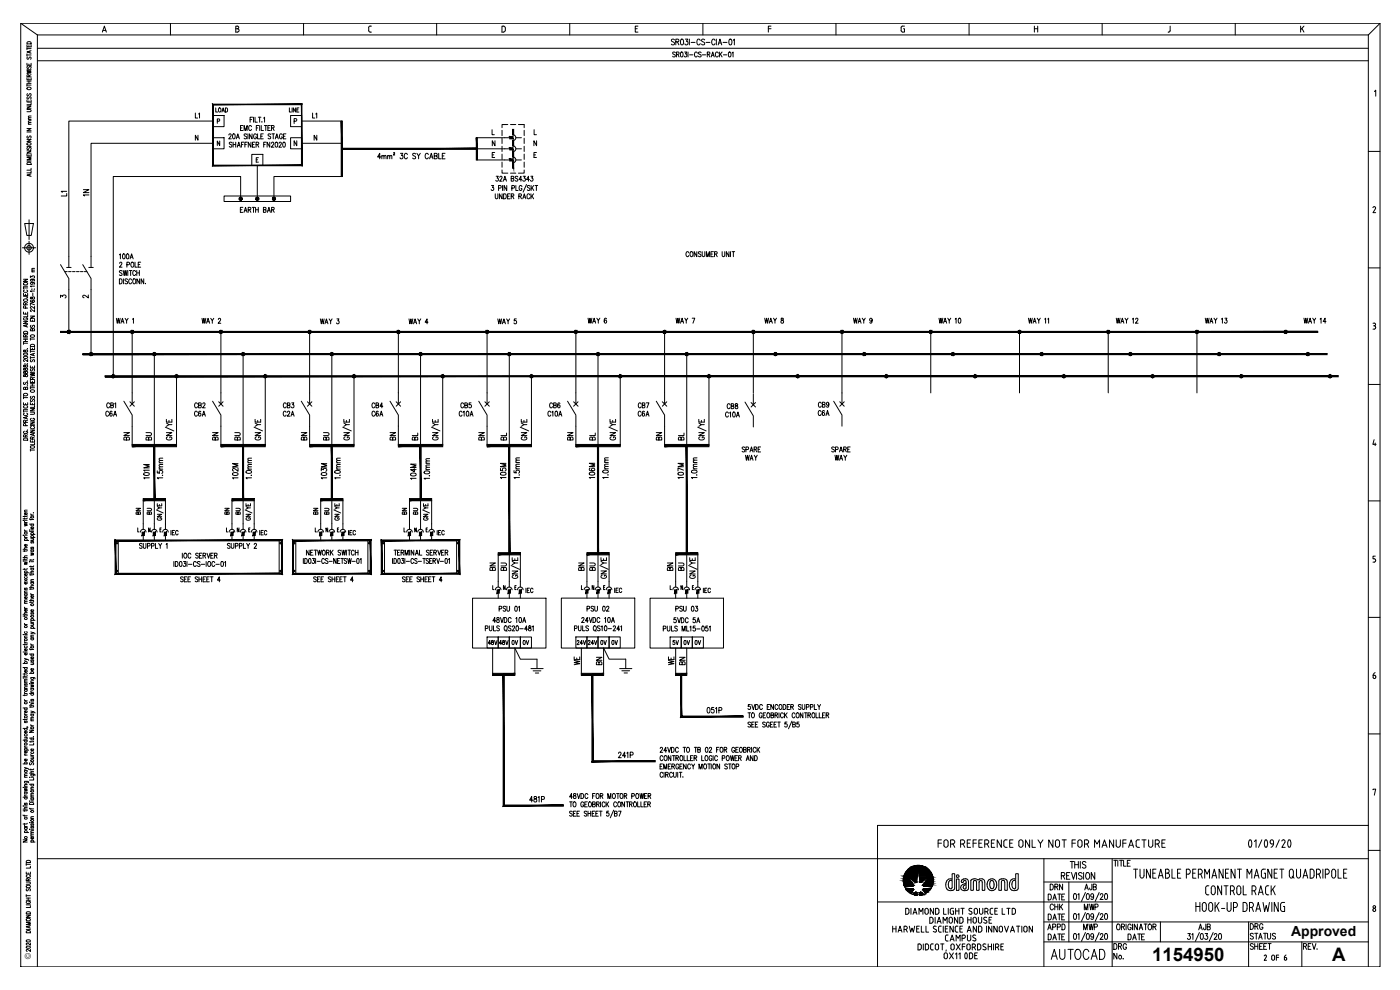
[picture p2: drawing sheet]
<svg xmlns="http://www.w3.org/2000/svg" width="420mm" height="297mm" viewBox="0 0 420 297" stroke-linecap="round" stroke-linejoin="round" font-family="sans-serif">
<defs><g id="words">
<text font-size="6.2" x="314.7" y="288.9">AUTOCAD</text>
<g font-size="5.6">
<text x="345.8" y="288.4">1154950</text>
<text x="399.8" y="288.4">A</text>
</g>
<g font-size="4.9">
<text x="24" y="60">1N</text>
<text x="40.2" y="133.3" transform="rotate(-90 40.2 133.3)">BN</text>
<text x="66.7" y="133.3" transform="rotate(-90 66.7 133.3)">BN</text>
<text x="73.4" y="133.3" transform="rotate(-90 73.4 133.3)">BU</text>
<text x="93.5" y="133.3" transform="rotate(-90 93.5 133.3)">BN</text>
<text x="119.9" y="133.3" transform="rotate(-90 119.9 133.3)">BN</text>
<text x="126.6" y="133.3" transform="rotate(-90 126.6 133.3)">BL</text>
<text x="146.8" y="133.3" transform="rotate(-90 146.8 133.3)">BN</text>
<text x="173.2" y="133.3" transform="rotate(-90 173.2 133.3)">BN</text>
<text x="179.9" y="133.3" transform="rotate(-90 179.9 133.3)">BL</text>
<text x="149.9" y="172.5" transform="rotate(-90 149.9 172.5)">BN</text>
<text x="179.9" y="172.5" transform="rotate(-90 179.9 172.5)">BU</text>
<text x="203.2" y="172.5" transform="rotate(-90 203.2 172.5)">BN</text>
<text x="175.3" y="200.7" transform="rotate(-90 175.3 200.7)">WE</text>
<text x="182" y="200.7" transform="rotate(-90 182 200.7)">BN</text>
<text x="203.6" y="200.7" transform="rotate(-90 203.6 200.7)">WE</text>
<text x="314.3" y="268.1">DRN</text>
<text x="324.6" y="268.1">AJB</text>
<text x="313.6" y="271.3">DATE</text>
<text x="314.3" y="274.1">CHK</text>
<text x="324.6" y="274.1">MWP</text>
<text x="313.6" y="280.1">APPD</text>
<text x="313.6" y="277.3">DATE</text>
<text x="324.2" y="280.1">MWP</text>
<text x="358.8" y="280.1">AJB</text>
<text x="313.6" y="283.3">DATE</text>
<text x="337.6" y="283.3">DATE</text>
</g>
<g font-size="4.4">
<text x="92.8" y="36.7">L1</text>
<text x="21.2" y="60" transform="rotate(-90 21.2 60)">L1</text>
<text x="121.7" y="98.4">WAY 4</text>
<text x="46.6" y="133.3" transform="rotate(-90 46.6 133.3)">BU</text>
<text x="99.8" y="133.3" transform="rotate(-90 99.8 133.3)">BU</text>
<text x="153.1" y="133.3" transform="rotate(-90 153.1 133.3)">BL</text>
<text x="199.7" y="133.3" transform="rotate(-90 199.7 133.3)">BN</text>
<text x="206.4" y="133.3" transform="rotate(-90 206.4 133.3)">BL</text>
<text x="99.1" y="145" transform="rotate(-90 99.1 145)">103M</text>
<text x="125.9" y="145" transform="rotate(-90 125.9 145)">104M</text>
<text x="157" y="145" transform="rotate(-90 157 145)">1.5mm</text>
<text x="179.6" y="144.6" transform="rotate(-90 179.6 144.6)">106M</text>
<text x="210.3" y="145" transform="rotate(-90 210.3 145)">1.0mm</text>
<text x="43.4" y="155.6" transform="rotate(-90 43.4 155.6)">BN</text>
<text x="73.4" y="155.6" transform="rotate(-90 73.4 155.6)">BU</text>
<text x="96.7" y="155.6" transform="rotate(-90 96.7 155.6)">BN</text>
<text x="126.6" y="155.6" transform="rotate(-90 126.6 155.6)">BU</text>
<text x="153.1" y="172.5" transform="rotate(-90 153.1 172.5)">BU</text>
<text x="176.4" y="172.5" transform="rotate(-90 176.4 172.5)">BN</text>
<text x="206.4" y="172.5" transform="rotate(-90 206.4 172.5)">BU</text>
<text x="148.9" y="194.7">48V</text>
<text x="152.8" y="194.7">0V</text>
<text x="155.9" y="194.7">0V</text>
<text x="172.2" y="194.7">24V</text>
<text x="179.6" y="194.7">0V</text>
<text x="182.7" y="194.7">0V</text>
<text x="201.1" y="194.7">5V</text>
<text x="204.3" y="194.7">0V</text>
<text x="207.8" y="194.7">0V</text>
<text x="206.7" y="200.7" transform="rotate(-90 206.7 200.7)">BN</text>
<text x="380.6" y="289.3">OF</text>
<text x="384.5" y="289.3">6</text>
</g>
<text font-size="4.2" x="387.5" y="280.7">Approved</text>
<g font-size="4">
<text x="61" y="36.7" transform="rotate(-90 61 36.7)">L1</text>
<text x="17.3" y="90.7">3</text>
<text x="24" y="90.7">2</text>
<text x="46.6" y="155.6" transform="rotate(-90 46.6 155.6)">BU</text>
<text x="69.9" y="155.6" transform="rotate(-90 69.9 155.6)">BN</text>
<text x="99.8" y="155.6" transform="rotate(-90 99.8 155.6)">BU</text>
<text x="123.1" y="155.6" transform="rotate(-90 123.1 155.6)">BN</text>
</g>
<text font-size="2.4" x="9.3" y="287.9" transform="rotate(-90 9.3 287.9)">©</text>
</g></defs>
<!-- layer: 0 -->
<path d="M11.2 18.2h399.4M11.2 14.5h399.4" fill="none" stroke="#000" stroke-width=".3"/>
<!-- layer: Text -->
<g fill="none" stroke="#000" stroke-width=".3">
<path d="M202.4 12l-.3-.3-.6 .3 .1 .4 .8 .6-.3 .5-.6-.3M202.7 15.8l-.7-.1v.5l.5 .3 .2 .4-.3 .2-.5-.2M202.8 12.6l.8-.1v-.7l-.8-.1v1.8M203 16.3l.7-.1 .1-.5-.8-.1v1.5M203.3 12.6l.5 .9M203.4 16.3l.4 .8M204.4 15.7l.2-.1a.83 .83 0 0 1 0 1.5l-.4-.6zM204.4 11.8l.2-.1a.97 .97 0 0 1 .6 .9 .97 .97 0 0 1-.6 .9l-.2-.1-.2-.7zM205.5 15.6h.6l-.4 .6a.44 .44 0 0 1 .4 .6 .44 .44 0 0 1-.8 0M205.7 11.7h.7l-.4 .7a.52 .52 0 0 1 .5 .8 .52 .52 0 0 1-1 0M206.5 15.6v1.5M206.9 11.7v1.8"/>
<path d="M206.9 16.5h1.1M207.4 12.7h1.2M209.3 16a.44 .44 0 0 0-.6-.4 .44 .44 0 0 0-.3 .6v.3a.44 .44 0 0 0 .3 .6 .44 .44 0 0 0 .6-.4M210.1 12.2a.51 .51 0 0 0-.6-.5 .51 .51 0 0 0-.4 .7v.4a.51 .51 0 0 0 .4 .7 .51 .51 0 0 0 .6-.4M210.4 15.8l-.3-.2-.5 .2 .1 .4 .7 .3-.1 .5-.7-.1M210.8 16.5h1M211.5 12l-.4-.3-.6 .3 .2 .4 .8 .6-.4 .5-.6-.3M211.9 12.7h1.2M212.3 16.3l.6-.1 .1-.5-.7-.1v1.5M212.6 16.3l.4 .8M213.4 17.1l.5-1.5 .5 1.5M213.6 16.6h.6"/>
<path d="M214.6 12.2a.51 .51 0 0 0-.6-.5 .51 .51 0 0 0-.4 .7v.4a.51 .51 0 0 0 .4 .7 .51 .51 0 0 0 .6-.4M215 11.7v1.8M215.5 13.5l.6-1.8 .5 1.8M215.6 16a.45 .45 0 0 0-.6-.4 .45 .45 0 0 0-.3 .6v.3a.45 .45 0 0 0 .3 .6 .45 .45 0 0 0 .6-.4M215.7 12.9h.7M215.9 15.6v1.5M216.2 16.2l.5 .9M216.7 15.6l-.8 1M217 12.7h1.2M217.1 16.5h1M218.8 15.7l.1-.1a.82 .82 0 0 1 .5 .7 .82 .82 0 0 1-.5 .8l-.3-.3zM218.9 11.8l.2-.1a.95 .95 0 0 1 .6 .9 .95 .95 0 0 1-.6 .9l-.4-.8z"/>
<path d="M219.7 15.9l.3-.3v1.5M220 12.1l.4-.4v1.8M64.7 32.4v1.2h.6M65.2 36.4l.6-.1v-.6h-.6v1.3M65.7 32.4h.1a.6 .6 0 0 1 .5 .6 .6 .6 0 0 1-.6 .6l-.1-.4zM66.6 33.6l.4-1.2 .4 1.2M66.7 33.2h.5M67.6 32.4a.63 .63 0 0 1 .7 .6 .63 .63 0 0 1-.7 .6zM72.2 38.4h.4M72.9 37.7h-.7v1.5h.7M73.3 39.2v-1.5l.4 1.5 .5-1.5v1.5M75.1 35.9h.4"/>
<path d="M75.5 38a.44 .44 0 0 0-.6-.3 .44 .44 0 0 0-.3 .5v.4a.44 .44 0 0 0 .3 .6 .44 .44 0 0 0 .6-.4M75.8 35.2h-.7v1.5M76.1 35.2v1.5M76.5 35.2v1.5h.7M76.9 38.4h.5M77.5 35.2h.8M77.7 37.7h-.8v1.5M77.9 35.2v1.5M77.9 37.7v1.5M78.4 37.7v1.5h.7M78.6 36.5l.1 .1M79.1 35.4l.3-.2v1.5"/>
<path d="M79.4 37.7h.8M79.8 37.7v1.5M80.4 38.4h.5M81.1 37.7h-.7v1.5h.7M81.5 38.4l.7-.1v-.6h-.7v1.5M81.9 38.4l.4 .8M86.8 32.4v1.2h.6M87.7 32.4v1.2M88.3 36.4l.6-.1 .1-.6-.7-.1v1.5M88.7 32.4v1.2l-.7-1.2v1.2M89.1 33h.4M89.7 32.4h-.6v1.2h.6"/>
<path d="M147.7 38.9v1.5h.7M160.3 38.9v1.5h.7M59.4 40.6v1.5l-.8-1.5v1.5M65.9 42.3v1.4l-.7-1.4v1.4M68.7 40.5l.2-.3 .5 .2-.8 1.3h.8M69.6 42.9l-.7-.2v.4l.6 .4 .1 .4-.3 .3-.5-.3M70 40.2h.1a.85 .85 0 0 1 0 1.5l-.3-.3zM70 42.7v1.5M70 43.4h.7M70.7 42.7v1.5M70.9 41.7l.5-1.5 .4 1.5M71.1 41.2h.6"/>
<path d="M71.2 44.2l.5-1.5 .4 1.5M71.4 43.7h.5M72.5 43.4h.4M73.2 42.7h-.7v1.5M73.5 43.4h.4M74.1 40.4l-.7-.2-.1 .5 .6 .3 .2 .5-.3 .2-.5-.2M74.2 42.7h-.7v1.5M74.4 40.2v1.5M75.3 42.7v1.5l-.8-1.5v1.5M75.6 40.2v1.5l-.8-1.5v1.5M75.8 43.4h.4M76.5 42.7h-.7v1.5h.7"/>
<path d="M76.9 43.4l.6-.1v-.6h-.6v1.5M76.9 47.9h.4M77 40.5a.44 .44 0 0 0-.6-.3 .44 .44 0 0 0-.3 .5v.4a.44 .44 0 0 0 .4 .6 .44 .44 0 0 0 .5-.6h-.3M77.3 43.4l.4 .8M77.3 40.2v1.5h.7M77.6 47.3h-.7v1.3h.7M78.3 40.9h.4M79 40.2h-.7v1.5h.7M79.1 43.4h.5M79.9 42.7h-.8v1.5M81 42.7v1.5l-.8-1.5v1.5M81.2 40.4l-.6-.2-.1 .5 .6 .3 .1 .5-.2 .2-.5-.2"/>
<path d="M81.5 43l.2-.3 .5 .2-.8 1.3h.8M81.6 40.2h.8M82 40.2v1.5M82.6 41.7l.5-1.5 .4 1.5M82.7 42.7h.2a.85 .85 0 0 1 0 1.5l-.3-.7zM82.8 41.2h.6M83.8 43l.2-.3 .4 .2-.7 1.3h.8M84.7 40.5a.45 .45 0 0 0-.5-.3 .45 .45 0 0 0-.3 .5v.4a.45 .45 0 0 0 .4 .6 .45 .45 0 0 0 .4-.6h-.3M85 42.7h.2a.85 .85 0 0 1 0 1.5l-.4-.7zM85.1 40.9h.4M85.8 40.2h-.7v1.5h.7M89.1 42.2v1.5l-.8-1.5v1.5"/>
<path d="M95.1 40.6v1.5l-.8-1.5v1.5M114.3 47.1h-1l.7-1.1v1.7M114.6 46.9l.3-.3 .3 .1v1M114.6 46.6v1.1M115.2 46.9l.3-.3 .3 .1 .1 1M116.3 46.9l.3-.3 .3 .1 .1 1M116.3 46.6v1.1M117 46.9l.3-.3 .3 .1v1M118.1 45.9l.1-.2 .2 .2-.3 .6h.4M120.2 46h.7l-.4 .6a.49 .49 0 0 1 .4 .8 .49 .49 0 0 1-.8-.1M122.3 46.4a.48 .48 0 0 0-.6-.4 .48 .48 0 0 0-.4 .6v.4a.48 .48 0 0 0 .4 .6 .48 .48 0 0 0 .6-.3M124.7 46.2l-.3-.2-.4 .1-.1 .5 .8 .4v.4l-.3 .3-.6-.3"/>
<path d="M125.1 46l.5 .8 .5-.8M125.6 46.8v.9M128.5 46.4a.49 .49 0 0 0-.6-.4 .49 .49 0 0 0-.3 .6v.4a.49 .49 0 0 0 .3 .6 .49 .49 0 0 0 .6-.3M128.9 47.7l.5-1.7 .5 1.7M129.1 47.1h.7M130.3 46.8l.8-.1v-.6l-.8-.1v1.7l.8-.2 .1-.4-.3-.3M131.7 46v1.7h.7M132.7 46.8h.5M133.6 46h-.9v1.7h.9M147.5 55.7h.6l-.3 .5a.44 .44 0 0 1 .4 .7 .44 .44 0 0 1-.8 0M147.7 46.5h.5M148.5 45.7h-.8v1.6h.8"/>
<path d="M148.5 42.2v1.5l-.8-1.5v1.5M148.6 58.2l.1 1.2 .3 .3 .4-.3v-1.2M148.9 52.9h.6l-.3 .5a.44 .44 0 0 1 .4 .7 .44 .44 0 0 1-.8 0M149.6 56.4h.7v-.7h-.7v1.5M150 53.2l.2-.3 .5 .3-.8 1.2h.8M150.7 58.2v1.5l-.8-1.5v1.5M150.8 55.7v1.5M151.1 54.4l.4-1.5 .5 1.5M151.1 58.2a.75 .75 0 0 1 .9 .7 .75 .75 0 0 1-.9 .8zM151.3 53.9h.5M152.1 55.7v1.5l-.8-1.5v1.5M152.3 58.9h.5"/>
<path d="M153.1 58.2h-.8v1.5h.8M153.4 53.6l.7-.1 .1-.5-.8-.1v1.5l.8-.2v-.3l-.3-.3M153.4 58.9l.7-.1v-.6h-.7v1.5M153.6 56.4h.7v-.7h-.7v1.5M153.8 58.9l.4 .8M154.8 55.7v1.5h.7M155.4 53.1l-.7-.2v.5l.7 .4v.4l-.3 .2-.5-.2M155.7 58.9l.7-.1v-.6h-.7v1.5M156.1 58.9l.4 .8M156.6 53.9h-.8l.5-1v1.5M156.6 56a.44 .44 0 0 0-.5-.3 .44 .44 0 0 0-.3 .5v.4a.44 .44 0 0 0 .4 .6 .44 .44 0 0 0 .4-.6h-.2M156.9 59.7l.5-1.5 .4 1.5"/>
<path d="M157 52.9h.6l-.3 .5a.45 .45 0 0 1 .4 .7 .45 .45 0 0 1-.8 0M157.1 59.1h.5M158 55.4l-1 2.2M158.9 53.9h-.9l.6-1v1.5M159 58.5a.44 .44 0 0 0-.5-.3 .44 .44 0 0 0-.3 .5v.4a.44 .44 0 0 0 .3 .5 .44 .44 0 0 0 .5-.3M159 55.9l-.7-.2v.5l.6 .3 .1 .4-.2 .3-.6-.3M159.3 52.9h.6l-.3 .5a.44 .44 0 0 1 .3 .7 .44 .44 0 0 1-.7 0M159.3 58.2v1.5M159.4 55.7v1.5M159.6 58.8l.5 .9M159.7 56.3l.5 .9M160.1 58.2l-.8 .9"/>
<path d="M160.2 55.7l-.8 .9M160.3 46.5h.4M160.6 55.7h.8M161 55.7v1.5M161 45.7h-.7v1.6h.7M161 42.2v1.5l-.8-1.5v1.5M35.8 76.5l.3-.3v1.5M35.9 79l.2-.3 .5 .3-.8 1.2h.8M36.9 76.2h.2a.85 .85 0 0 1 0 1.5l-.3-.7zM38.1 76.2h.1a.85 .85 0 0 1 0 1.5l-.3-.7zM38.1 79.4h.7v-.6l-.7-.1v1.5M39 77.7l.5-1.5 .5 1.5"/>
<path d="M39.2 77.2h.6M39.5 78.7h.1a.72 .72 0 0 1 .6 .7 .72 .72 0 0 1-.7 .7l-.2-.5zM40.5 78.7v1.5h.7M41.5 79.4h.5M42.2 78.7h-.7v1.5h.7M72.1 62.9h.5M72.9 62.2h-.8v1.5h.8M73.2 63.7l.5-1.5 .4 1.5M73.4 63.2h.6M74.5 62.9h.7v-.6l-.7-.1v1.5M74.9 62.9l.4 .8M75.7 62.2h.8"/>
<path d="M76.1 62.2v1.5M76.7 62.9h.8M76.7 62.2v1.5M77.5 62.2v1.5M79.1 62.9h.6v-.6l-.6-.1v1.5l.7-.1v-.5l-.2-.2M80.2 63.7l.5-1.5 .5 1.5M80.4 63.2h.6M81.5 62.9h.7v-.6l-.7-.1v1.5M81.9 62.9l.4 .8M206.7 75.9a.45 .45 0 0 0-.5-.4 .45 .45 0 0 0-.3 .6v.3a.45 .45 0 0 0 .3 .6 .45 .45 0 0 0 .5-.3M207.3 75.6l.1-.1a.77 .77 0 0 1 .6 .8 .77 .77 0 0 1-.6 .7 1.01 1.01 0 0 1-.1-1.4zM209.1 75.5v1.5l-.8-1.5v1.5"/>
<path d="M210.4 75.7l-.7-.1-.1 .4 .7 .4 .1 .4-.3 .2-.5-.2M210.7 75.5l.1 1.3 .3 .2 .4-.2v-1.3M212 77v-1.5l.4 1.5 .5-1.5v1.5M213.4 76.2h.4M214.1 75.5h-.7v1.5h.7M214.4 76.2l.7-.1v-.5l-.7-.1v1.5M214.8 76.2l.4 .8M216.7 75.5l.1 1.3 .3 .2 .4-.2v-1.3M218.8 75.5v1.5l-.8-1.5v1.5M219.2 75.5v1.5M219.7 75.5h.8M220.1 75.5v1.5"/>
<path d="M34.9 95.5l.3 1.5 .3-1.5 .3 1.5 .3-1.5M35.8 83.7a.75 .75 0 0 1 .9 .7 .75 .75 0 0 1-.9 .8zM36.3 97l.4-1.5 .5 1.5M36.4 96.5h.6M36.6 81.4l-.2-.2-.6 .2 .2 .3 .6 .4-.1 .5-.7-.1M37 81.2l.3 1.5 .2-1.5 .3 1.5 .3-1.5M37 83.7v1.5M37.5 95.5l.5 .7 .5-.7M38 96.2v.8M38.3 83.9l-.7-.2-.1 .5 .7 .4 .1 .3-.3 .3-.5-.3M38.4 81.2v1.5M38.8 81.2h.8"/>
<path d="M39.2 81.2v1.5M39.5 84a.45 .45 0 0 0-.5-.3 .45 .45 0 0 0-.4 .5v.4a.45 .45 0 0 0 .4 .6 .45 .45 0 0 0 .5-.4M39.8 95.8l.2-.3v1.5M40.1 83.7h.1a.72 .72 0 0 1 .6 .7 .72 .72 0 0 1-.7 .7l-.3-.5zM40.7 81.5a.45 .45 0 0 0-.5-.3 .45 .45 0 0 0-.4 .5v.4a.45 .45 0 0 0 .4 .6 .45 .45 0 0 0 .5-.4M41 81.2v1.5M41 81.9h.8M41.8 81.2v1.5M41.9 83.7v1.5l-.8-1.5v1.5M43.1 83.7v1.5l-.7-1.5v1.5M43.7 85v.1M60.6 95.5l.3 1.5 .3-1.5 .3 1.5 .3-1.5"/>
<path d="M62 97l.4-1.5 .5 1.5M62.2 96.5h.5M63.2 95.5l.5 .7 .5-.7M63.7 96.2v.8M65.5 95.9l.3-.4 .4 .3-.7 1.2h.8M96.1 95.7l.3 1.5 .3-1.5 .3 1.5 .3-1.5M97.5 97.2l.5-1.5 .4 1.5M97.7 96.7h.6M98.8 95.7l.4 .7 .5-.7M99.2 96.4v.8M101.1 95.7h.6l-.3 .6a.44 .44 0 0 1 .3 .6 .44 .44 0 0 1-.7 0M149.4 95.7l.3 1.5 .3-1.5 .3 1.5 .2-1.5"/>
<path d="M150.8 97.2l.4-1.5 .5 1.5M150.9 96.7h.6M152 95.7l.5 .7 .5-.7M152.5 96.4v.8M154.9 95.7h-.5l-.1 .6a.44 .44 0 0 1 .6 0 .44 .44 0 0 1 0 .7 .44 .44 0 0 1-.6-.1M176.5 95.5l.3 1.5 .3-1.5 .2 1.5 .3-1.5M177.8 97l.5-1.5 .5 1.5M178 96.5h.6M179.1 95.5l.5 .7 .4-.7M179.6 96.2v.8M182 95.7l-.2-.2a.73 .73 0 0 0-.5 .7 .73 .73 0 0 0 .6 .7 .42 .42 0 0 0 .1-.6 .42 .42 0 0 0-.6 0l-.1 .2M202.9 95.5l.3 1.5 .3-1.5 .2 1.5 .3-1.5"/>
<path d="M204.2 97l.5-1.5 .4 1.5M204.4 96.5h.6M205.5 95.5l.5 .7 .4-.7M206 96.2v.8M207.7 95.5h.8l-.5 1.5M229.5 95.5l.3 1.5 .3-1.5 .3 1.5 .3-1.5M230.9 97l.4-1.5 .5 1.5M231.1 96.5h.5M232.1 95.5l.5 .7 .4-.7M232.6 96.2v.8M234.5 95.5v.5a.52 .52 0 0 1 .7 .4 .52 .52 0 0 1-.6 .6 .55 .55 0 0 1-.2-.7 .55 .55 0 0 1 .6-.3v-.5zM256.1 95.5l.3 1.5 .3-1.5 .3 1.5 .3-1.5"/>
<path d="M257.5 97l.5-1.5 .4 1.5M257.7 96.5h.6M258.8 95.5l.4 .7 .5-.7M259.2 96.2v.8M261.7 96l-.1 .3a.4 .4 0 0 1-.6-.1 .4 .4 0 0 1 .1-.6 .4 .4 0 0 1 .6 .1l-.1 1.2-.3 .1-.3-.3M281.8 95.5l.3 1.5 .3-1.5 .3 1.5 .3-1.5M283.2 97l.4-1.5 .5 1.5M283.4 96.5h.5M284.4 95.5l.5 .7 .4-.7M284.9 96.2v.8M286.7 95.7l.2-.2v1.5M287.7 95.5h.2a.83 .83 0 0 1 .5 .7 .83 .83 0 0 1-.5 .8l-.3-.7z"/>
<path d="M308.7 95.5l.2 1.5 .3-1.5 .3 1.5 .3-1.5M310 97l.5-1.5 .4 1.5M310.2 96.5h.6M311.3 95.5l.4 .7 .5-.7M311.7 96.2v.8M313.5 95.7l.3-.2v1.5M314.4 95.7l.3-.2v1.5M335 95.5l.3 1.5 .3-1.5 .3 1.5 .2-1.5M336.4 97l.4-1.5 .5 1.5M336.5 96.5h.6M337.6 95.5l.5 .7 .4-.7M338.1 96.2v.8"/>
<path d="M339.9 95.7l.2-.2v1.5M340.8 95.8l.2-.3 .5 .2-.7 1.3h.8M361.7 95.5l.3 1.5 .3-1.5 .3 1.5 .3-1.5M363.1 97l.4-1.5 .5 1.5M363.3 96.5h.5M364.3 95.5l.5 .7 .5-.7M364.8 96.2v.8M366.6 95.7l.3-.2v1.5M367.6 95.5h.6l-.3 .5a.44 .44 0 0 1 .3 .7 .44 .44 0 0 1-.7 0M391.3 95.5l.3 1.5 .3-1.5 .3 1.5 .3-1.5M392.7 97l.5-1.5 .4 1.5M392.9 96.5h.5"/>
<path d="M394 95.5l.4 .7 .5-.7M394.4 96.2v.8M396.2 95.7l.3-.2v1.5M398 96.5h-.9l.6-1v1.5M32.6 123.7a.44 .44 0 0 0-.5-.3 .44 .44 0 0 0-.3 .5v.4a.44 .44 0 0 0 .3 .6 .44 .44 0 0 0 .5-.4M32.9 121.2a.45 .45 0 0 0-.6-.3 .45 .45 0 0 0-.3 .5v.4a.45 .45 0 0 0 .3 .6 .45 .45 0 0 0 .6-.4M33.2 121.6l.7-.1 .1-.5-.8-.1v1.5l.8-.2v-.3l-.3-.3M33.6 123.6v-.1a.74 .74 0 0 0-.8 .4 .74 .74 0 0 0 .3 .9 .4 .4 0 0 0 .6-.4 .4 .4 0 0 0-.7-.3l-.1 .3M34.1 124.9l.4-1.5 .5 1.5M34.2 124.4h.6M34.4 121.2l.3-.3v1.5M59.2 123.7a.44 .44 0 0 0-.5-.3 .44 .44 0 0 0-.3 .5v.4a.44 .44 0 0 0 .3 .6 .44 .44 0 0 0 .5-.4"/>
<path d="M59.3 121.2a.45 .45 0 0 0-.6-.3 .45 .45 0 0 0-.3 .5v.4a.45 .45 0 0 0 .3 .6 .45 .45 0 0 0 .6-.4M59.6 121.6l.7-.1v-.5l-.7-.1v1.5l.7-.2 .1-.3-.3-.3M60.3 123.6l-.1-.1a.73 .73 0 0 0-.8 .5 .73 .73 0 0 0 .4 .8 .4 .4 0 0 0 .5-.4 .4 .4 0 0 0-.7-.3v.3M60.7 124.9l.5-1.5 .4 1.5M60.9 121.2l.1-.2 .3-.1 .2 .4-.7 1.1h.8M60.9 124.4h.5M85.9 123.7a.44 .44 0 0 0-.6-.3 .44 .44 0 0 0-.3 .5v.4a.44 .44 0 0 0 .3 .6 .44 .44 0 0 0 .6-.4M85.9 121.2a.45 .45 0 0 0-.6-.3 .45 .45 0 0 0-.3 .5v.4a.45 .45 0 0 0 .3 .6 .45 .45 0 0 0 .6-.4M86.2 121.6l.7-.1 .1-.5-.8-.1v1.5l.8-.2v-.3l-.3-.3M86.3 123.7l.2-.3 .5 .3-.8 1.2h.8M87.3 124.9l.5-1.5 .5 1.5M87.5 124.4h.6"/>
<path d="M87.5 120.9h.7l-.4 .5a.44 .44 0 0 1 .4 .7 .44 .44 0 0 1-.8 0M112.5 121.2a.45 .45 0 0 0-.5-.3 .45 .45 0 0 0-.4 .5v.4a.45 .45 0 0 0 .4 .6 .45 .45 0 0 0 .5-.4M112.5 123.7a.45 .45 0 0 0-.5-.3 .45 .45 0 0 0-.4 .5v.4a.45 .45 0 0 0 .4 .6 .45 .45 0 0 0 .5-.4M112.8 121.6l.7-.1 .1-.5-.8-.1v1.5l.8-.2v-.5l-.3-.1M113.5 123.6l-.2-.2a.74 .74 0 0 0-.5 .7 .74 .74 0 0 0 .6 .7 .43 .43 0 0 0 .1-.6 .43 .43 0 0 0-.6-.1l-.1 .3M114 124.9l.4-1.5 .5 1.5M114.2 124.4h.5M114.9 121.9h-.9l.6-1v1.5M138.7 123.7a.44 .44 0 0 0-.6-.3 .44 .44 0 0 0-.3 .5v.4a.44 .44 0 0 0 .3 .6 .44 .44 0 0 0 .6-.4M139 123.7l.3-.3v1.5M139.1 121.2a.44 .44 0 0 0-.5-.3 .44 .44 0 0 0-.3 .5v.4a.44 .44 0 0 0 .3 .6 .44 .44 0 0 0 .5-.4M139.5 121.6l.7-.1v-.5l-.7-.1v1.5l.7-.1 .1-.4-.3-.3"/>
<path d="M140.1 123.5l.2-.1a.85 .85 0 0 1 0 1.5l-.4-.7zM141.1 124.9l.4-1.5 .5 1.5M141.2 124.4h.6M141.4 120.9h-.6v.6a.45 .45 0 0 1 .6 .1 .45 .45 0 0 1-.1 .6 .45 .45 0 0 1-.6-.1M165.3 123.7a.44 .44 0 0 0-.5-.3 .44 .44 0 0 0-.4 .5v.4a.44 .44 0 0 0 .4 .6 .44 .44 0 0 0 .5-.4M165.6 123.7l.3-.3v1.5M165.8 121.2a.44 .44 0 0 0-.5-.3 .44 .44 0 0 0-.3 .5v.4a.44 .44 0 0 0 .3 .6 .44 .44 0 0 0 .5-.4M166.2 121.6l.6-.1 .1-.5-.7-.1v1.5l.7-.2v-.5l-.2-.1M166.7 123.5l.2-.1a.85 .85 0 0 1 0 1.5l-.3-.3zM167.7 124.9l.4-1.5 .5 1.5M167.9 124.4h.5M168 121.1v-.1a.74 .74 0 0 0-.8 .5 .74 .74 0 0 0 .3 .8 .4 .4 0 0 0 .6-.4 .4 .4 0 0 0-.7-.2l-.1 .2"/>
<path d="M192.4 123.7a.45 .45 0 0 0-.6-.3 .45 .45 0 0 0-.3 .5v.4a.45 .45 0 0 0 .3 .6 .45 .45 0 0 0 .6-.4M192.4 121.2a.44 .44 0 0 0-.5-.3 .44 .44 0 0 0-.3 .5v.4a.44 .44 0 0 0 .3 .6 .44 .44 0 0 0 .5-.4M192.7 121.6l.7-.1 .1-.5-.8-.1v1.5l.8-.2v-.5l-.2-.1M193.4 123.6v-.1a.74 .74 0 0 0-.8 .4 .74 .74 0 0 0 .3 .9 .4 .4 0 0 0 .6-.4 .4 .4 0 0 0-.7-.3l-.1 .3M193.9 124.9l.4-1.5 .5 1.5M194 120.9h.8l-.6 1.5M194 124.4h.6M218.6 124a.45 .45 0 0 0-.5-.4 .45 .45 0 0 0-.4 .6v.4a.45 .45 0 0 0 .4 .5 .45 .45 0 0 0 .5-.3M218.9 123.9l.3-.3v1.5M219.1 121.5a.45 .45 0 0 0-.6-.4 .45 .45 0 0 0-.3 .6v.4a.45 .45 0 0 0 .3 .5 .45 .45 0 0 0 .6-.3M219.4 121.8h.7l.1-.5-.8-.2v1.5l.8-.1v-.4l-.3-.3M220 123.7l.2-.1a.83 .83 0 0 1 .5 .8 .83 .83 0 0 1-.5 .7l-.3-.6z"/>
<path d="M220.7 121.2v.4a.54 .54 0 0 1 .7 .4 .54 .54 0 0 1-.3 .6 .48 .48 0 0 1-.5-.5 .48 .48 0 0 1 .6-.4l.1-.5zM221 125.1l.5-1.5 .4 1.5M221.2 124.6h.5M223.5 134.3l-.3-.2-.5 .2 .1 .4 .7 .3-.1 .5-.7-.1M223.7 136.6l.3 1.5 .3-1.5 .3 1.5 .3-1.5M223.9 134.9l.7-.1v-.6l-.7-.1v1.5M225.1 135.6l.4-1.5 .5 1.5M225.1 138.1l.5-1.5 .4 1.5M225.2 135.1h.6M225.3 137.6h.5M226.3 134.8h.7v-.6l-.7-.1v1.5M226.4 136.6l.4 .7 .5-.7"/>
<path d="M226.7 134.8l.4 .8M226.8 137.3v.8M227.5 134.8h.5M228.3 134.1h-.8v1.5h.8M246.4 123.5a.44 .44 0 0 0-.5-.3 .44 .44 0 0 0-.3 .5v.4a.44 .44 0 0 0 .3 .6 .44 .44 0 0 0 .5-.4M246.5 121a.44 .44 0 0 0-.6-.3 .44 .44 0 0 0-.3 .5v.4a.44 .44 0 0 0 .3 .6 .44 .44 0 0 0 .6-.4M246.8 121.4l.7-.1v-.5l-.7-.1v1.5l.7-.1 .1-.4-.3-.3M247.4 123.4v-.1a.73 .73 0 0 0-.8 .5 .73 .73 0 0 0 .5 .9 .42 .42 0 0 0 .4-.6 .42 .42 0 0 0-.7-.1l-.1 .2M247.9 124.7l.4-1.5 .5 1.5M248.1 124.2h.5M248.8 121.2l-.2 .3a.4 .4 0 0 1-.6-.4 .4 .4 0 0 1 .7-.2l-.1 1.2-.5-.1M250.4 134.3l-.3-.2-.5 .2 .1 .3 .5 .3a.41 .41 0 0 1 .2 .6 .41 .41 0 0 1-.7 0l-.1-.1"/>
<path d="M250.6 136.6l.3 1.5 .3-1.5 .3 1.5 .2-1.5M250.7 134.9l.7-.1 .1-.6-.8-.1v1.5M251.9 135.6l.5-1.5 .5 1.5M252 138.1l.4-1.5 .5 1.5M252.1 135.1h.6M252.1 137.6h.6M253.2 134.8h.7v-.6l-.7-.1v1.5M253.2 136.6l.5 .7 .4-.7M253.6 134.8l.4 .8M253.7 137.3v.8M254.4 134.8h.4M255.1 134.1h-.7v1.5h.7"/>
<path d="M41.3 158.4v1.2h.4M45.1 158.4v1.2l-.5-1.2v1.2M48 158.9h.3M48.4 158.4h-.4v1.2h.4M51.3 159.2v1.3M51.7 159.8h.4M52.4 159.2h-.7v1.3h.7M53.4 159.5a.39 .39 0 0 0-.4-.3 .39 .39 0 0 0-.3 .5v.3a.39 .39 0 0 0 .3 .5 .39 .39 0 0 0 .4-.3M68 158.4v1.2h.4M71.7 158.4v1.2l-.5-1.2v1.2M74.6 158.9h.3M75 158.4h-.4v1.2h.4"/>
<path d="M77.9 159.2v1.3M78.4 159.8h.4M79 159.2h-.6v1.3h.6M80.1 159.5a.39 .39 0 0 0-.5-.3 .39 .39 0 0 0-.3 .5v.3a.39 .39 0 0 0 .3 .5 .39 .39 0 0 0 .5-.3M94.6 158.4v1.2h.4M98.3 158.4v1.2l-.5-1.2v1.2M101.3 158.9h.3M101.7 158.4h-.4v1.2h.4M104.6 159.2v1.3M105 159.8h.4M105.6 159.2h-.6v1.3h.6M106.7 159.5a.39 .39 0 0 0-.5-.3 .39 .39 0 0 0-.3 .5v.3a.39 .39 0 0 0 .3 .5 .39 .39 0 0 0 .5-.3"/>
<path d="M121.2 158.4v1.2h.4M125 158.4v1.2l-.5-1.2v1.2M127.9 158.9h.3M128.3 158.4h-.4v1.2h.4M131.2 159.2v1.3M131.6 159.8h.4M132.3 159.2h-.7v1.3h.7M133.3 159.5a.39 .39 0 0 0-.5-.3 .39 .39 0 0 0-.2 .5v.3a.39 .39 0 0 0 .2 .5 .39 .39 0 0 0 .5-.3M42.7 163.2l-.7-.1-.1 .4 .7 .5 .1 .3-.3 .2-.5-.2M43 163l.1 1.3 .2 .2 .5-.2v-1.3M44.3 163.8h.6v-.7l-.6-.1v1.5M45.5 163.8h.6v-.7l-.6-.1v1.5"/>
<path d="M46.7 163v1.5h.6M47.6 163l.5 .8 .4-.8M48.1 163.8v.7M49.8 163.3l.3-.3v1.5M52.2 168.5v1.5M52.6 168.5a.75 .75 0 0 1 .8 .7 .75 .75 0 0 1-.8 .8zM54 168.5h.2a.82 .82 0 0 1 .4 .7 .82 .82 0 0 1-.4 .8l-.4-.7zM54.7 166v1.5M55 173.3l-.3-.2-.5 .2 .1 .3 .6 .4v.5l-.4 .1-.3-.3M55.1 168.5h.6l-.3 .5a.44 .44 0 0 1 .3 .7 .44 .44 0 0 1-.7 0M55.3 173.8h.5M55.4 166h.1a.71 .71 0 0 1 .6 .7 .71 .71 0 0 1-.7 .7l-.2-.5z"/>
<path d="M56 173.1h-.7v1.5h.7M56.1 168.5v1.5M56.4 173.8h.5M56.6 169.3h1M57.2 173.1h-.8v1.5h.8M57.3 166.3a.44 .44 0 0 0-.6-.3 .44 .44 0 0 0-.3 .5v.4a.44 .44 0 0 0 .3 .6 .44 .44 0 0 0 .6-.4M58.9 168.8a.44 .44 0 0 0-.5-.3 .44 .44 0 0 0-.3 .5v.4a.44 .44 0 0 0 .3 .5 .44 .44 0 0 0 .5-.3M59.4 173.3l-.3-.2-.5 .2 .1 .3 .4 .2a.4 .4 0 0 1 .2 .6 .4 .4 0 0 1-.6 .1l-.1-.2M59.5 166.2l-.7-.2v.5l.6 .3 .1 .4-.3 .3-.5-.3M59.7 173.8h.8M59.7 173.1v1.5M59.8 166.7h.5"/>
<path d="M60 168.7l-.2-.2-.6 .2 .2 .3 .5 .3a.42 .42 0 0 1 0 .7 .42 .42 0 0 1-.7-.3M60.4 169.3h1M60.5 173.1v1.5M60.6 166h-.8v1.5h.8M60.9 166.7l.7-.1 .1-.5-.8-.1v1.5M61 173.8h.4M61.3 166.7l.4 .8M61.7 173.1h-.7v1.5h.7M61.9 168.5v1.5M62.1 173.8h.4M62.1 166l.5 1.5 .4-1.5M62.6 168.5h.1a.71 .71 0 0 1 .6 .7 .71 .71 0 0 1-.7 .7l-.3-.5z"/>
<path d="M62.8 173.1h-.7v1.5h.7M63.1 173.1h.8M63.3 166.7h.4M63.5 173.1v1.5M64 166h-.7v1.5h.7M64.3 166.7l.7-.1 .1-.5-.8-.1v1.5M64.5 168.8a.45 .45 0 0 0-.6-.3 .45 .45 0 0 0-.3 .5v.4a.45 .45 0 0 0 .3 .6 .45 .45 0 0 0 .6-.4M64.7 166.7l.5 .8M64.8 169.3h1M66.1 174.1h-.8l.5-1v1.5M66.4 168.5h.2a.82 .82 0 0 1 .5 .7 .82 .82 0 0 1-.5 .8l-.3-.3zM67.4 168.7l.3-.2v1.5"/>
<path d="M69 163.2l-.2-.2-.6 .2 .2 .4 .6 .4-.1 .5-.7-.2M69.4 163v1.1l.3 .4 .4-.2 .1-1.3M70.6 163.8h.7v-.7l-.7-.1v1.5M71.8 163.8h.7v-.7l-.7-.1v1.5M73 163v1.5h.7M74 163l.5 .8 .4-.8M74.5 163.8v.7M76.3 163.4l.2-.4 .5 .3-.8 1.2h.8M91 167.6v1.5M91.5 167.6a.75 .75 0 0 1 .7 .7 .75 .75 0 0 1-.7 .8zM92.8 167.6h.1a.85 .85 0 0 1 0 1.5l-.3-.7zM92.8 165.1v1.5l-.8-1.5v1.5"/>
<path d="M93.2 165.8h.5M93.8 167.6h.6l-.4 .5a.43 .43 0 0 1 .4 .7 .43 .43 0 0 1-.7 0M94 165.1h-.8v1.5h.8M94.3 165.1h.8M94.7 165.1v1.5M94.7 167.6v1.5M94.9 173.3l-.3-.2-.5 .2 .1 .3 .7 .4-.1 .5-.4 .1-.3-.3M95.2 168.4h.9M95.3 173.8h.4M95.3 165.1l.3 1.5 .3-1.5 .3 1.5 .3-1.5M96 173.1h-.7v1.5h.7M96.4 173.8h.4"/>
<path d="M96.9 165.1h.1a.72 .72 0 0 1 .7 .7 .72 .72 0 0 1-.8 .7l-.2-.5zM97.1 173.1h-.7v1.5h.7M97.3 167.9a.42 .42 0 0 0-.5-.3 .42 .42 0 0 0-.3 .5v.4a.42 .42 0 0 0 .3 .6 .42 .42 0 0 0 .5-.4M98 165.8l.7-.1v-.6h-.7v1.5M98.4 165.8l.4 .8M98.4 167.8l-.3-.2-.4 .2 .1 .3 .4 .2a.41 .41 0 0 1 .1 .7 .41 .41 0 0 1-.6-.1M98.7 168.4h1M99.2 165.1v1.5M99.3 173.3l-.3-.2-.5 .2 .1 .3 .6 .3v.6l-.4 .1-.3-.3M99.4 165.7l.6 .9M99.7 173.8h.8M99.7 173.1v1.5"/>
<path d="M100 165.1l-.8 1M100.5 173.1v1.5M100.9 167.6v1.5l-.8-1.5v1.5M100.9 173.8h.5M101.3 168.3h.4M101.7 173.1h-.8v1.5h.8M102 167.6h-.7v1.5h.7M102 173.8h.4M102.2 165.3l-.2-.2-.5 .2 .1 .3 .6 .4-.1 .5-.6-.1M102.3 167.6h.8M102.6 165.1l.3 1.5 .3-1.5 .2 1.5 .3-1.5M102.7 167.6v1.5"/>
<path d="M102.7 173.1h-.7v1.5h.7M103.1 173.1h.8M103.5 173.1v1.5M103.9 165.1v1.5M104 167.8l-.2-.2-.5 .2v.3l.7 .5-.2 .5-.5-.2M104.4 167.6l.2 1.5 .3-1.5 .3 1.5 .2-1.5M104.4 165.1h.8M104.8 165.1v1.5M105.6 168.4h1M106 174.1h-.8l.6-1v1.5M106.3 165.4a.45 .45 0 0 0-.5-.3 .45 .45 0 0 0-.4 .5v.4a.45 .45 0 0 0 .4 .6 .45 .45 0 0 0 .5-.4M106.6 165.8h.8"/>
<path d="M106.6 165.1v1.5M107.2 167.6h.2a.87 .87 0 0 1 0 1.5l-.3-.3zM107.4 165.1v1.5M108.1 167.9l.3-.3v1.5M117.8 167.6v1.5M118.2 167.6a.75 .75 0 0 1 .8 .7 .75 .75 0 0 1-.8 .8zM118.3 165.1h.8M118.7 165.1v1.5M119.3 165.8h.4M119.5 167.6h.2a.87 .87 0 0 1 0 1.5l-.3-.3zM120 165.1h-.7v1.5h.7M120.4 165.8l.7-.1v-.5l-.7-.1v1.5"/>
<path d="M120.5 167.6h.6l-.3 .5a.43 .43 0 0 1 .4 .7 .43 .43 0 0 1-.8 0M120.8 165.8l.4 .8M121.5 167.6v1.5M121.6 166.6v-1.5l.4 1.5 .5-1.5v1.5M121.6 173.3l-.7-.2v.5l.5 .3 .2 .4-.3 .3-.5-.3M121.9 173.8h.4M121.9 168.4h1M122.6 173.1h-.7v1.5h.7M122.9 165.1v1.5M123 173.8h.4M123.7 173.1h-.7v1.5h.7M124.1 167.9a.42 .42 0 0 0-.5-.3 .42 .42 0 0 0-.3 .5v.4a.42 .42 0 0 0 .3 .6 .42 .42 0 0 0 .5-.4"/>
<path d="M124.2 165.1v1.5l-.8-1.5v1.5M124.7 166.6l.4-1.5 .5 1.5M124.8 166.1h.6M125.2 167.8l-.3-.2-.5 .2 .1 .3 .6 .4 .1 .4-.3 .2-.5-.2M125.5 168.4h1M125.9 165.1v1.5h.7M125.9 173.3l-.2-.2-.6 .2 .2 .3 .6 .4-.1 .5-.4 .1-.3-.3M126.3 173.8h.8M126.3 173.1v1.5M126.9 167.6h.8M127.1 173.1v1.5M127.3 167.6v1.5"/>
<path d="M127.6 173.8h.4M128.3 173.1h-.7v1.5h.7M128.6 167.8l-.3-.2-.4 .2v.3l.5 .2a.4 .4 0 0 1 .1 .7 .4 .4 0 0 1-.6-.1M128.6 173.8h.5M128.8 165.3l-.3-.2-.5 .2 .1 .3 .6 .4v.5l-.7-.1M128.9 168.3h.4M129.1 165.8h.5M129.4 173.1h-.8v1.5h.8M129.6 167.6h-.7v1.5h.7M129.7 173.1h.8M129.8 165.1h-.7v1.5h.7M129.9 168.3l.7-.1v-.6h-.7v1.5"/>
<path d="M130.1 173.1v1.5M130.2 165.8l.7-.1v-.5l-.7-.1v1.5M130.3 168.3l.4 .8M130.6 165.8l.4 .8M131.1 167.6l.4 1.5 .4-1.5M131.4 165.1l.4 1.5 .5-1.5M132.1 168.4h1M132.5 165.8h.5M132.7 174.1h-.9l.6-1v1.5M133.3 165.1h-.8v1.5h.8M133.6 165.8l.7-.1v-.6h-.7v1.5M133.7 167.6h.2a.87 .87 0 0 1 0 1.5l-.3-.3z"/>
<path d="M134 165.8l.4 .8M134.6 167.9l.3-.3v1.5M147.9 175.7v1.2h.4M151.6 175.7v1.2l-.5-1.2v1.2M154.5 176.2h.3M154.9 175.7h-.4v1.2h.4M157.8 176.5v1.3M158.2 177.1h.4M158.9 176.5h-.7v1.3h.7M160 176.8a.38 .38 0 0 0-.5-.3 .38 .38 0 0 0-.3 .5v.3a.38 .38 0 0 0 .3 .5 .38 .38 0 0 0 .5-.3M174.5 175.7v1.2h.4M178.2 175.7v1.2l-.5-1.2v1.2"/>
<path d="M181.1 176.2h.4M181.5 175.7h-.4v1.2h.4M184.5 176.5v1.3M184.9 177.1h.4M185.5 176.5h-.6v1.3h.6M186.6 176.8a.39 .39 0 0 0-.5-.3 .39 .39 0 0 0-.3 .5v.3a.39 .39 0 0 0 .3 .5 .39 .39 0 0 0 .5-.3M201.1 175.7v1.2h.4M204.9 175.7v1.2l-.5-1.2v1.2M207.8 176.2h.3M208.2 175.7h-.4v1.2h.4M211.1 176.5v1.3M211.5 177.1h.4"/>
<path d="M212.2 176.5h-.7v1.3h.7M213.2 176.8a.39 .39 0 0 0-.5-.3 .39 .39 0 0 0-.2 .5v.3a.39 .39 0 0 0 .2 .5 .39 .39 0 0 0 .5-.3M145.6 188.6l.7-.1v-.7h-.7v1.5M146.9 187.8v1.1l.3 .4 .4-.2 .1-1.3M147.2 193h-.7l.5-.8v1.2M148.1 187.8v1.5h.7M148.8 186.3h-.9l.6-1v1.5M149.2 185.3v.5a.51 .51 0 0 1 .6 .4 .51 .51 0 0 1-.5 .6 .54 .54 0 0 1-.2-.7 .54 .54 0 0 1 .6-.3v-.5zM149.8 182.7l.7-.1v-.6l-.7-.1v1.5M149.9 188l-.7-.2-.1 .5 .7 .4 .1 .4-.3 .2-.5-.2M150.2 185.3l.4 1.5 .5-1.5M151.3 185.3a.75 .75 0 0 1 .8 .7 .75 .75 0 0 1-.8 .8z"/>
<path d="M151.5 187.8h.1a.77 .77 0 0 1 .6 .7 .77 .77 0 0 1-.6 .8 1.01 1.01 0 0 1-.1-1.5zM151.8 182.1l-.3-.2-.5 .2 .1 .4 .6 .3v.5l-.7-.1M151.8 189l.4 .4M152.1 181.9v1.1l.4 .4 .4-.2v-1.3M153.4 188l-.3-.2-.6 .2 .1 .3 .8 .6-.3 .4-.6-.2M153.4 185.6a.45 .45 0 0 0-.6-.3 .45 .45 0 0 0-.3 .6v.3a.45 .45 0 0 0 .3 .6 .45 .45 0 0 0 .6-.4M153.8 188.1l.2-.3 .4 .3-.7 1.2h.8M154.6 182l.2-.1a.85 .85 0 0 1 0 1.5l-.3-.6zM154.8 185.6l.3-.3v1.5M155 187.8a.74 .74 0 0 1 .8 .6 .74 .74 0 0 1-.5 .9l-.4-.3zM155.6 182.2l.3-.3v1.5M155.9 185.3a.74 .74 0 0 1 .8 .6 .74 .74 0 0 1-.5 .9l-.4-.3z"/>
<path d="M156 188.6h1M156.9 186.8l.4-1.5 .5 1.5M157 186.3h.6M158.3 188.8h-.8l.5-1v1.5M158.7 187.8v.5a.51 .51 0 0 1 .7 .4 .51 .51 0 0 1-.5 .6 .54 .54 0 0 1-.3-.7 .54 .54 0 0 1 .7-.3v-.5zM159.7 188.1l.3-.3v1.5M172.4 188.6l.7-.1v-.6l-.7-.1v1.5M173.6 187.8v1l.3 .5 .4-.3 .1-1.2M174.6 185.6l.1-.3h.3l.3 .4-.8 1.1h.8M174.9 187.8v1.5h.6M176.2 182.7l.6-.1 .1-.6-.7-.1v1.5M176.5 186.3h-.8l.6-1v1.5"/>
<path d="M176.6 188l-.3-.2-.5 .2 .1 .3 .7 .4-.1 .5-.7-.2M176.8 185.3l.5 1.5 .4-1.5M178 185.3a.74 .74 0 0 1 .8 .7 .74 .74 0 0 1-.8 .8zM178.2 182.1l-.3-.2-.5 .2 .1 .4 .6 .3v.5l-.7-.1M178.3 187.8a.68 .68 0 0 1 .7 .7 .68 .68 0 0 1-.7 .7l-.2-.5zM178.5 181.9v1.1l.3 .4 .4-.2 .1-1.3M178.6 189l.3 .4M180 185.6a.45 .45 0 0 0-.5-.3 .45 .45 0 0 0-.3 .6v.3a.45 .45 0 0 0 .3 .6 .45 .45 0 0 0 .5-.4M180.1 188l-.7-.2v.5l.6 .4 .1 .3-.3 .3-.5-.3M180.4 188.1l.3-.3v1.5M181 182l.2-.1a.83 .83 0 0 1 0 1.5l-.3-.3zM181.4 185.6l.3-.3v1.5"/>
<path d="M181.5 187.8h.2a.82 .82 0 0 1 .5 .7 .82 .82 0 0 1-.5 .8l-.3-.7zM182 182.2l.3-.3 .4 .3-.7 1.2h.8M182.5 188.6h1M182.5 185.3h.2a.82 .82 0 0 1 .5 .7 .82 .82 0 0 1-.5 .8l-.3-.7zM183.5 186.8l.5-1.5 .4 1.5M183.7 186.3h.5M184 188.1l.2-.3h.3l.2 .4-.7 1.1h.8M186 188.8h-.9l.6-1v1.5M186.3 188.1l.2-.3v1.5M199.1 188.6h.6v-.7l-.6-.1v1.5M200.3 187.8v1.1l.3 .4 .4-.2 .1-1.3M201.5 187.8v1.5h.7"/>
<path d="M202.8 182.7l.7-.1v-.6l-.7-.1v1.5M202.9 185.3h-.6l-.1 .7a.45 .45 0 0 1 .7 0 .45 .45 0 0 1-.1 .7 .45 .45 0 0 1-.6-.1M203.3 188.1l-.3-.3-.4 .1-.1 .4 .7 .5 .1 .3-.3 .2-.5-.2M203.3 185.3l.5 1.5 .5-1.5M204.5 185.3a.75 .75 0 0 1 .8 .8 .75 .75 0 0 1-.8 .7zM204.7 189.3v-1.5l.5 1.5 .4-1.5v1.5M204.8 182.1l-.3-.2-.5 .2 .1 .4 .6 .3v.5l-.7-.1M205.1 181.9v1.1l.4 .4 .4-.4v-1.1M206.1 187.8v1.5h.7M206.5 185.7a.44 .44 0 0 0-.5-.4 .44 .44 0 0 0-.3 .6v.4a.44 .44 0 0 0 .3 .5 .44 .44 0 0 0 .5-.3M207.1 188.1l.2-.3v1.5M207.6 182a.74 .74 0 0 1 .8 .6 .74 .74 0 0 1-.5 .8l-.4-.3z"/>
<path d="M208.6 185.3h-.5l-.1 .7a.45 .45 0 0 1 .7 0 .45 .45 0 0 1-.1 .7 .45 .45 0 0 1-.6-.1M208.6 187.8h-.5l-.1 .7a.45 .45 0 0 1 .7 0 .45 .45 0 0 1-.1 .7 .45 .45 0 0 1-.6-.1M208.7 181.9h.7l-.4 .6a.44 .44 0 0 1 .4 .6 .44 .44 0 0 1-.8 0M209.1 186.8l.5-1.5 .4 1.5M209.1 188.7h1M209.3 186.4h.5M210.8 187.9l.1-.1a.83 .83 0 0 1 .5 .8 .83 .83 0 0 1-.5 .7l-.3-.6zM212.4 187.8h-.6v.7a.44 .44 0 0 1 .6 0 .44 .44 0 0 1 0 .6 .44 .44 0 0 1-.7 0M212.9 188.1l.2-.3v1.5M224.5 213.9h.8M224.9 213.9v1.5M225.2 211.4h-.6l-.1 .6a.45 .45 0 0 1 .7 0 .45 .45 0 0 1-.1 .7 .45 .45 0 0 1-.6-.1"/>
<path d="M225.3 216.9l-.3-.3-.5 .3 .1 .3 .6 .4v.5l-.7-.2M225.6 211.4l.5 1.5 .4-1.5M225.6 217.4h.5M225.7 213.9h.1a.77 .77 0 0 1 .6 .7 .77 .77 0 0 1-.6 .8 1.01 1.01 0 0 1-.1-1.5zM226.4 216.6h-.8v1.6h.8M226.7 217.4h.5M226.8 211.4a.75 .75 0 0 1 .8 .7 .75 .75 0 0 1-.8 .8zM227.4 216.6h-.7v1.6h.7M228.7 214.2a.45 .45 0 0 0-.5-.3 .45 .45 0 0 0-.4 .5v.4a.45 .45 0 0 0 .5 .6 .45 .45 0 0 0 .4-.6h-.3M228.8 211.7a.44 .44 0 0 0-.5-.3 .44 .44 0 0 0-.3 .5v.4a.44 .44 0 0 0 .3 .6 .44 .44 0 0 0 .5-.4M229 214.6h.5M229.7 216.9l-.3-.3-.5 .3 .1 .3 .7 .5-.3 .5-.5-.3"/>
<path d="M229.8 213.9h-.8v1.5h.8M230.3 212.1h.4M230.4 213.9h.1a.77 .77 0 0 1 .6 .7 .77 .77 0 0 1-.6 .8 1.01 1.01 0 0 1-.1-1.5zM230.9 217a.44 .44 0 0 0-.6-.3 .44 .44 0 0 0-.3 .5v.4a.44 .44 0 0 0 .4 .6 .44 .44 0 0 0 .5-.6h-.3M231 211.4h-.7v1.5h.7M231.2 217.4h.5M231.4 214.6l.7-.1v-.6h-.7v1.5l.7-.2v-.5l-.2-.1M231.9 216.6h-.7v1.6h.7M232.1 211.4v1.5l-.8-1.5v1.5M232.3 217.4h.4M232.6 214.6l.7-.1v-.6h-.7v1.5M233 214.6l.4 .8"/>
<path d="M233 216.6h-.7v1.6h.7M233.4 216.6h.8M233.4 211.7a.45 .45 0 0 0-.5-.3 .45 .45 0 0 0-.3 .5v.4a.45 .45 0 0 0 .3 .6 .45 .45 0 0 0 .5-.4M233.8 213.9v1.5M233.8 216.6v1.6M234 211.4h.1a.77 .77 0 0 1 .6 .7 .77 .77 0 0 1-.6 .8 1.01 1.01 0 0 1-.1-1.5zM235 211.4a.75 .75 0 0 1 .9 .7 .75 .75 0 0 1-.9 .8zM235.1 214.2a.45 .45 0 0 0-.5-.3 .45 .45 0 0 0-.4 .5v.4a.45 .45 0 0 0 .4 .6 .45 .45 0 0 0 .5-.4M235.4 213.9v1.5M235.7 214.5l.5 .9M236.2 216.6h-.6l-.1 .7a.44 .44 0 0 1 .7 0 .44 .44 0 0 1-.1 .7 .44 .44 0 0 1-.6-.1M236.2 212.1h.5"/>
<path d="M236.2 213.9l-.8 1M237 211.4h-.8v1.5h.8M237.3 212.1l.7-.1v-.6h-.7v1.5M237.7 216.4l-1.1 2.3M237.7 212.1l.4 .8M237.9 217.4l.7-.1v-.5l-.7-.2v1.6l.7-.2 .1-.4-.3-.2M238.6 214.2a.44 .44 0 0 0-.6-.3 .44 .44 0 0 0-.3 .5v.4a.44 .44 0 0 0 .3 .6 .44 .44 0 0 0 .6-.4M239.1 213.9h.2a.71 .71 0 0 1 .6 .7 .71 .71 0 0 1-.8 .7l-.2-.5zM239.8 216.6h-.6l-.1 .7a.45 .45 0 0 1 .7 0 .45 .45 0 0 1-.1 .7 .45 .45 0 0 1-.6-.1M240.4 211.6l-.3-.2-.5 .2 .1 .3 .6 .4v.5l-.4 .1-.3-.3M240.7 211.4l.1 1.2 .3 .3 .4-.3v-1.2M241 213.9v1.5l-.8-1.5v1.5"/>
<path d="M241.4 213.9h.8M241.8 213.9v1.5M242 212.2l.7-.1v-.7h-.7v1.5M242.5 214.6l.6-.1v-.6h-.6v1.5M242.8 214.6l.4 .8M243.2 212.2l.7-.1v-.7h-.7v1.5M243.9 213.9h.1a.77 .77 0 0 1 .6 .7 .77 .77 0 0 1-.6 .8 1.01 1.01 0 0 1-.1-1.5zM244.4 211.4v1.5h.7M244.9 213.9v1.5h.7M245.4 211.4l.4 .7 .5-.7M245.8 212.1v.8M245.9 213.9v1.5h.7"/>
<path d="M246.8 214.6h.5M247.6 213.9h-.8v1.5h.8M247.9 214.6l.7-.1v-.6h-.7v1.5M248.3 214.6l.4 .8M171.8 239.1h-.9l.6-1v1.5M172.2 238.2v.4a.54 .54 0 0 1 .6 .3 .54 .54 0 0 1-.2 .7 .48 .48 0 0 1-.6-.5 .48 .48 0 0 1 .7-.4l.1-.5zM173.2 238.1l.5 1.5 .4-1.5M174.4 238.1a.75 .75 0 0 1 .8 .7 .75 .75 0 0 1-.8 .8zM176.4 238.4a.45 .45 0 0 0-.5-.3 .45 .45 0 0 0-.3 .6v.3a.45 .45 0 0 0 .3 .6 .45 .45 0 0 0 .5-.4M177.8 238.8h.5M178.6 238.1h-.8v1.5M179.1 238.2l.1-.1a.72 .72 0 0 1 .6 .8 .72 .72 0 0 1-.7 .6l-.2-.5z"/>
<path d="M180.1 238.8l.7-.1 .1-.5-.8-.1v1.5M180.5 238.8l.4 .8M182.4 239.6v-1.5l.5 1.5 .4-1.5v1.5M184 238.2l.1-.1a.72 .72 0 0 1 .6 .8 .72 .72 0 0 1-.7 .6l-.2-.5zM185 238.1h.8M185.4 238.1v1.5M186.3 238.2l.1-.1a.72 .72 0 0 1 .6 .8 .72 .72 0 0 1-.7 .6l-.2-.5zM187.3 238.8l.7-.1 .1-.5-.8-.1v1.5M187.7 238.8l.4 .8M189.6 238.9l.7-.1v-.6l-.7-.1v1.5M190.9 238.3l.2-.2a.72 .72 0 0 1 .6 .8 .72 .72 0 0 1-.7 .6l-.2-.5zM192 238.1l.3 1.5 .3-1.5 .3 1.5 .3-1.5"/>
<path d="M193.4 238.8h.5M194.2 238.1h-.8v1.5h.8M194.5 238.8l.7-.1v-.5l-.7-.1v1.5M194.9 238.8l.4 .8M198.1 229.9h.4M198.1 224.6l.3-.4 .4 .3-.7 1.2h.8M198.8 229.2h-.7v1.5h.7M198.9 227.1a.44 .44 0 0 0-.5-.4 .44 .44 0 0 0-.3 .6v.4a.44 .44 0 0 0 .3 .5 .44 .44 0 0 0 .5-.3M198.9 232.1a.44 .44 0 0 0-.5-.4 .44 .44 0 0 0-.3 .6v.3a.44 .44 0 0 0 .3 .6 .44 .44 0 0 0 .5-.3M199.2 230.7v-1.5l.4 1.5 .5-1.5v1.5M199.3 231.7v1.5M199.5 226.8l.1-.1a.71 .71 0 0 1 .6 .8 .71 .71 0 0 1-.7 .6l-.2-.4z"/>
<path d="M199.7 232.4h.7v-.6l-.7-.1v1.5M200.1 225.2h-.9l.6-1v1.5M200.2 232.4l.4 .8M200.4 224.2l.4 1.5 .5-1.5M200.6 229.9h.4M201.3 229.2h-.7v1.5h.7M201.3 226.7v1.5l-.7-1.5v1.5M201.5 224.2a.75 .75 0 0 1 .8 .8 .75 .75 0 0 1-.8 .7zM201.6 229.9h.7v-.6l-.7-.1v1.5M201.8 232.1a.44 .44 0 0 0-.5-.4 .44 .44 0 0 0-.3 .6v.3a.44 .44 0 0 0 .3 .6 .44 .44 0 0 0 .5-.3M201.8 226.7h.8M202 229.9l.4 .8"/>
<path d="M202.1 231.7v1.1l.4 .4 .4-.2v-1.3M202.2 226.7v1.5M202.8 227.4h.7v-.6l-.7-.1v1.5M203.2 227.4l.4 .8M203.4 231.7v1.5M203.6 224.6a.45 .45 0 0 0-.6-.4 .45 .45 0 0 0-.3 .6v.4a.45 .45 0 0 0 .3 .5 .45 .45 0 0 0 .6-.3M203.7 229.6a.44 .44 0 0 0-.6-.4 .44 .44 0 0 0-.3 .6v.4a.44 .44 0 0 0 .5 .5 .44 .44 0 0 0 .4-.5h-.3M203.9 231.7h.8M204 229.9h.5M204.3 226.8l.1-.1a.77 .77 0 0 1 .6 .8 .77 .77 0 0 1-.6 .7 1.01 1.01 0 0 1-.1-1.4zM204.3 231.7v1.5M204.8 229.2h-.8v1.5h.8"/>
<path d="M204.9 233.1h.1M205 224.2h.8M205.3 226.7v1.5h.7M205.4 224.2v1.5M205.9 229.2v1.5l-.8-1.5v1.5M206.2 224.3l.2-.1a.71 .71 0 0 1 .6 .8 .71 .71 0 0 1-.8 .6l-.2-.4zM206.2 226.7v1.5h.7M207.2 229.6a.44 .44 0 0 0-.5-.4 .44 .44 0 0 0-.3 .6v.4a.44 .44 0 0 0 .3 .5 .44 .44 0 0 0 .5-.3M207.2 227.4h.5M207.6 229.2l.4 .7 .5-.7M208 226.7h-.8v1.5h.8M208 229.9v.8"/>
<path d="M208.3 227.4h.7v-.6l-.7-.1v1.5M208.4 224.2h.8M208.7 227.4l.4 .8M208.8 224.2v1.5M209.4 224.9h.7v-.6l-.7-.1v1.5l.7-.1v-.5l-.2-.2M209.8 230.7v-1.5l.4 1.5 .5-1.5v1.5M210.6 226.7v1.5h.7M211.4 229.3l.1-.1a.77 .77 0 0 1 .6 .8 .77 .77 0 0 1-.6 .7 1.01 1.01 0 0 1-.1-1.4zM211.8 226.8l.1-.1a.77 .77 0 0 1 .6 .8 .77 .77 0 0 1-.6 .7 1.01 1.01 0 0 1-.1-1.4zM211.9 224.3l.1-.1a.85 .85 0 0 1 0 1.5l-.3-.6zM212.4 229.2h.8M212.8 229.2v1.5"/>
<path d="M212.9 224.6l.2-.4 .5 .3-.8 1.2h.8M213.4 229.2v1.5M213.7 227.1a.45 .45 0 0 0-.6-.4 .45 .45 0 0 0-.3 .6v.4a.45 .45 0 0 0 .4 .5 .45 .45 0 0 0 .5-.5h-.3M214 226.7v1.5M214.1 229.3l.1-.1a.77 .77 0 0 1 .6 .8 .77 .77 0 0 1-.6 .7 1.03 1.03 0 0 1-.1-1.4zM215.1 224.9h.4M215.3 227.1a.44 .44 0 0 0-.5-.4 .44 .44 0 0 0-.3 .6v.4a.44 .44 0 0 0 .3 .5 .44 .44 0 0 0 .5-.3M215.8 224.2h-.7v1.5M216 229.2v1.5l-.8-1.5v1.5M216.3 224.3l.1-.1a.77 .77 0 0 1 .6 .8 .77 .77 0 0 1-.6 .7 1.01 1.01 0 0 1-.1-1.4zM216.7 227.5l.7-.1v-.6l-.7-.1v1.5M217.3 224.9h.7v-.6l-.7-.1v1.5"/>
<path d="M217.7 224.9l.4 .8M218.2 226.8l.1-.1a.77 .77 0 0 1 .6 .8 .77 .77 0 0 1-.6 .7 1.01 1.01 0 0 1-.1-1.4zM218.3 229.4l-.3-.2-.5 .2 .1 .3 .7 .6-.3 .4-.5-.2M218.6 229.2h.8M219 229.2v1.5M219.2 226.7l.3 1.5 .3-1.5 .3 1.5 .2-1.5M219.9 229.3l.1-.1a.77 .77 0 0 1 .6 .8 .77 .77 0 0 1-.6 .7 1.01 1.01 0 0 1-.1-1.4zM220.5 224.6a.45 .45 0 0 0-.6-.4 .45 .45 0 0 0-.3 .6v.4a.45 .45 0 0 0 .4 .5 .45 .45 0 0 0 .5-.5h-.3M220.6 227.4h.4M220.8 224.9h.5M220.9 230l.7-.1v-.6l-.7-.1v1.5M221.3 226.7h-.7v1.5h.7"/>
<path d="M221.6 224.2h-.8v1.5h.8M221.7 227.4h.7v-.6l-.7-.1v1.5M222.1 227.4l.4 .8M222.1 224.3l.1-.1a.77 .77 0 0 1 .6 .8 .77 .77 0 0 1-.6 .7 1.01 1.01 0 0 1-.1-1.4zM223.1 224.9h.7v-.6l-.7-.1v1.5l.7-.1 .1-.4-.2-.3M223.9 228.2l.5-1.5 .5 1.5M224.1 227.7h.6M224.3 224.9h.7v-.6l-.7-.1v1.5M224.7 224.9l.4 .8M225.6 224.2v1.5M226 226.7v1.5l-.8-1.5v1.5M226.5 226.7a.75 .75 0 0 1 .8 .8 .75 .75 0 0 1-.8 .7z"/>
<path d="M226.9 224.6a.45 .45 0 0 0-.6-.4 .45 .45 0 0 0-.3 .6v.4a.45 .45 0 0 0 .3 .5 .45 .45 0 0 0 .6-.3M227.2 224.2v1.5M227.5 224.9l.5 .8M228 224.2l-.8 1M170.9 240.6h.8M171.3 240.6v1.5M171.7 243.6l-.7-.2v.5l.6 .3 .1 .5-.2 .2-.6-.2M172.1 244.1h.4M172.2 240.7l.1-.1a.72 .72 0 0 1 .6 .8 .72 .72 0 0 1-.7 .6l-.2-.5zM172.8 243.4h-.7v1.5h.7M173.2 244.1h.4M173.9 243.4h-.7v1.5h.7"/>
<path d="M175.2 240.9a.44 .44 0 0 0-.6-.3 .44 .44 0 0 0-.3 .6v.3a.44 .44 0 0 0 .4 .6 .44 .44 0 0 0 .5-.6h-.3M175.5 241.3h.5M176.1 243.6l-.2-.2-.6 .2 .2 .4 .5 .2v.6l-.4 .1-.3-.2M176.3 240.6h-.8v1.5h.8M176.5 244.1h.8M176.5 243.4v1.5M176.8 240.7l.1-.1a.72 .72 0 0 1 .6 .8 .72 .72 0 0 1-.7 .6l-.2-.5zM177.3 243.4v1.5M177.7 244.1h.5M177.8 241.3l.7-.1 .1-.5-.8-.1v1.5l.8-.2v-.3l-.2-.3M178.5 243.4h-.8v1.5h.8M178.8 244.1h.5"/>
<path d="M179 241.3l.7-.1 .1-.5-.8-.1v1.5M179.4 241.3l.4 .8M179.6 243.4h-.8v1.5h.8M179.9 243.4h.8M180.2 240.6v1.5M180.3 243.4v1.5M181.5 240.9a.44 .44 0 0 0-.5-.3 .44 .44 0 0 0-.3 .6v.3a.44 .44 0 0 0 .3 .6 .44 .44 0 0 0 .5-.4M181.9 240.6v1.5M182.2 241.2l.5 .9M182.7 243.4h-.6v.6a.45 .45 0 0 1 .6 .1 .45 .45 0 0 1 0 .6 .45 .45 0 0 1-.7-.1M182.7 240.6l-.8 1M184.2 243.1l-1 2.3"/>
<path d="M184.4 244.1l.7-.1v-.5l-.7-.1v1.5l.7-.2 .1-.3-.3-.3M185 240.9a.45 .45 0 0 0-.5-.3 .45 .45 0 0 0-.3 .6v.3a.45 .45 0 0 0 .3 .6 .45 .45 0 0 0 .5-.4M185.5 240.8l.2-.2a.72 .72 0 0 1 .6 .8 .72 .72 0 0 1-.7 .6l-.2-.5zM185.6 243.4h.8l-.6 1.5M187.4 240.6v1.5l-.8-1.5v1.5M187.9 240.6h.8M188.3 240.6v1.5M188.9 241.3l.7-.1 .1-.5-.8-.1v1.5M189.3 241.3l.4 .8M190.3 240.7l.2-.1a.72 .72 0 0 1 .6 .8 .72 .72 0 0 1-.8 .6l-.2-.5zM191.4 240.6v1.5h.6M192.3 240.6v1.5h.7"/>
<path d="M193.3 241.3h.5M194.1 240.6h-.8v1.5h.8M194.4 241.3l.7-.1v-.5l-.7-.1v1.5M194.8 241.3l.4 .8"/>
</g>
<!-- layer: Earth -->
<g fill="#000" stroke="#000" stroke-width=".3">
<path d="M71.8 59.5l.4 .1h-.4zM76.8 59.5l.4 .1h-.4zM81.8 59.5l.4 .1h-.4zM34 112.9h.4v.2zM53 112.9h.4v.2zM79.6 112.9h.4v.2zM106.2 112.9h.5l-.1 .2zM132.9 112.9h.4l-.1 .2zM159.5 112.9h.4v.2zM186.1 112.9h.4v.2zM212.8 112.9h.4l-.1 .2zM239.4 112.9h.4v.2z"/>
<path d="M266 112.9h.4v.2zM292.7 112.9h.4l-.1 .2zM319.3 112.9h.4v.2zM345.9 112.9h.4v.2zM372.5 112.9h.5l-.1 .2zM399.2 112.9h.4l-.1 .2z"/>
<path d="M71.8 59.6v.2l.4-.2zM71.8 59.8l.4-.2-.3 .3zM72.2 59.6l-.1 .4z"/>
<path d="M72.1 59.3l.1 .3v-.4zM71.9 59.3h.2l.1 .3zM71.9 59.3l-.1 .2 .4 .1z"/>
<path d="M72.2 59.6l.3 .3 .1-.1zM72.2 59.6h.4v.2zM72.2 59.6h.4v-.1z"/>
<path d="M72.5 59.3l-.3 .3 .4-.1zM72.4 59.3h.1l-.3 .3zM72.2 59.2v.4l.2-.3z"/>
<path d="M76.8 59.6v.2l.4-.2zM76.8 59.8l.4-.2-.3 .3zM77.2 59.6l-.3 .3 .2 .1z"/>
<path d="M77.1 59.3l.1 .3v-.4zM76.9 59.3h.2l.1 .3zM76.9 59.3l.3 .3z"/>
<path d="M77.2 59.6l.3 .3 .1-.1zM77.2 59.6h.4v.2zM77.2 59.6h.4v-.1z"/>
<path d="M77.5 59.3l-.3 .3 .4-.1zM77.4 59.3h.1l-.3 .3zM77.2 59.2v.4l.2-.3z"/>
<path d="M81.8 59.6v.2l.4-.2zM81.8 59.8l.4-.2-.3 .3zM82.2 59.6l-.3 .3 .2 .1z"/>
<path d="M82.1 59.3l.1 .3v-.4zM81.9 59.3h.2l.1 .3zM81.9 59.3l.3 .3z"/>
<path d="M82.2 59.6l.3 .3zM82.2 59.6h.4v.2zM82.2 59.6h.4v-.1z"/>
<path d="M82.5 59.3l-.3 .3zM82.4 59.3h.1l-.3 .3zM82.2 59.2v.4l.2-.3z"/>
<path d="M72.2 59.6v.5zM72.2 59.6l.2 .4-.2 .1zM72.2 59.6l.3 .3z"/>
<path d="M77.2 59.6v.5zM77.2 59.6l.2 .4-.2 .1zM77.2 59.6l.3 .3z"/>
<path d="M82.2 59.6v.5zM82.2 59.6l.2 .4-.2 .1zM82.2 59.6l.3 .3z"/>
<path d="M33.6 113.1l.1 .1 .3-.3zM33.7 113.2l.3-.3-.2 .4zM34 112.9l-.2 .4h.2z"/>
<path d="M33.7 112.6l-.1 .1 .4 .2zM33.6 112.7l.4 .2h-.4zM33.6 112.9v.2l.4-.2z"/>
<path d="M34 112.9l.1 .4zM34 112.9l.3 .3-.2 .1zM34 112.9l.3 .3z"/>
<path d="M34 112.5v.4zM33.8 112.5h.2v.4zM33.7 112.6l.3 .3-.2-.4z"/>
<path d="M34 112.9h.4zM34 112.9l.4-.2zM34.1 112.5l-.1 .4 .3-.3z"/>
<path d="M52.6 113.1l.1 .1 .3-.3zM52.7 113.2l.3-.3-.2 .4zM53 112.9l-.2 .4h.2z"/>
<path d="M52.7 112.6l-.1 .1 .4 .2zM52.6 112.7l.4 .2h-.4zM52.6 112.9v.2l.4-.2z"/>
<path d="M53 112.9l.1 .4zM53 112.9l.3 .3-.2 .1zM53 112.9l.3 .3z"/>
<path d="M53 112.5v.4zM52.8 112.5h.2v.4zM52.7 112.6l.3 .3-.2-.4z"/>
<path d="M53 112.9h.4zM53 112.9l.4-.2zM53.1 112.5l-.1 .4 .3-.3z"/>
<path d="M79.2 113.1l.1 .1 .3-.3zM79.3 113.2l.3-.3-.1 .4zM79.6 112.9l-.1 .4z"/>
<path d="M79.3 112.6l-.1 .1 .4 .2zM79.2 112.7l.4 .2h-.4zM79.2 112.9v.2l.4-.2z"/>
<path d="M79.6 112.9v.4h.2zM79.6 112.9l.3 .3-.1 .1zM79.6 112.9l.3 .3z"/>
<path d="M79.6 112.5v.4l.2-.4zM79.5 112.5l.1 .4zM79.3 112.6l.3 .3-.1-.4z"/>
<path d="M79.6 112.9h.4zM79.6 112.9l.4-.2zM79.8 112.5l-.2 .4 .3-.3z"/>
<path d="M105.9 113.1v.1l.3-.3zM105.9 113.2l.3-.3-.1 .4zM106.2 112.9l-.1 .4z"/>
<path d="M105.9 112.6v.1l.3 .2zM105.9 112.7l.3 .2zM105.8 112.9l.1 .2 .3-.2z"/>
<path d="M106.2 112.9v.4h.2zM106.2 112.9l.3 .3-.1 .1zM106.2 112.9l.3 .3z"/>
<path d="M106.2 112.5v.4l.2-.4zM106.1 112.5l.1 .4zM105.9 112.6l.3 .3-.1-.4z"/>
<path d="M106.2 112.9h.5zM106.2 112.9l.4-.2zM106.4 112.5l-.2 .4 .3-.3z"/>
<path d="M132.5 113.1l.1 .1 .3-.3zM132.6 113.2l.3-.3-.2 .4zM132.9 112.9l-.2 .4z"/>
<path d="M132.6 112.6l-.1 .1 .4 .2zM132.5 112.7l.4 .2zM132.5 112.9v.2l.4-.2z"/>
<path d="M132.9 112.9v.4h.1zM132.9 112.9l.3 .3-.2 .1zM132.9 112.9l.3 .3z"/>
<path d="M132.9 112.5v.4l.1-.4zM132.7 112.5l.2 .4zM132.6 112.6l.3 .3-.2-.4z"/>
<path d="M132.9 112.9h.4zM132.9 112.9l.3-.2zM133 112.5l-.1 .4 .3-.3z"/>
<path d="M159.1 113.1l.1 .1 .3-.3zM159.5 112.9l-.2 .4-.1-.1zM159.5 112.9l-.2 .4z"/>
<path d="M159.2 112.6l-.1 .1 .4 .2zM159.1 112.7l.4 .2zM159.1 112.9v.2l.4-.2z"/>
<path d="M159.5 112.9v.4h.2zM159.5 112.9l.3 .3-.1 .1zM159.5 112.9l.3 .3 .1-.1z"/>
<path d="M159.5 112.5v.4l.2-.4zM159.3 112.5l.2 .4zM159.2 112.6l.3 .3-.2-.4z"/>
<path d="M159.5 112.9l.4-.2zM159.5 112.9l.3-.3 .1 .1zM159.7 112.5l-.2 .4 .3-.3z"/>
<path d="M185.7 113.1l.1 .1 .3-.3zM185.8 113.2l.3-.3-.1 .4zM186.1 112.9l-.1 .4h.1z"/>
<path d="M185.8 112.6l-.1 .1 .4 .2zM185.7 112.7l.4 .2zM185.7 112.9v.2l.4-.2z"/>
<path d="M186.1 112.9l.2 .4zM186.1 112.9l.3 .3-.1 .1zM186.1 112.9l.3 .3 .1-.1z"/>
<path d="M186.1 112.5v.4zM186 112.5h.1v.4zM185.8 112.6l.3 .3-.1-.4z"/>
<path d="M186.1 112.9l.4-.2zM186.1 112.9l.3-.3 .1 .1zM186.3 112.5l-.2 .4 .3-.3z"/>
<path d="M212.4 113.1l.1 .1 .3-.3zM212.5 113.2l.3-.3-.2 .4zM212.8 112.9l-.2 .4h.2z"/>
<path d="M212.5 112.6l-.1 .1 .4 .2zM212.4 112.7l.4 .2h-.5zM212.3 112.9l.1 .2 .4-.2z"/>
<path d="M212.8 112.9l.1 .4zM212.8 112.9l.3 .3-.2 .1zM212.8 112.9l.3 .3z"/>
<path d="M212.8 112.5v.4zM212.6 112.5h.2v.4zM212.5 112.6l.3 .3-.2-.4z"/>
<path d="M212.8 112.9l.3-.2zM212.8 112.9l.3-.2zM212.9 112.5l-.1 .4 .3-.3z"/>
<path d="M239 113.1l.1 .1 .3-.3zM239.1 113.2l.3-.3-.2 .4zM239.4 112.9l-.2 .4h.2z"/>
<path d="M239.1 112.6l-.1 .1 .4 .2zM239 112.7l.4 .2h-.4zM239 112.9v.2l.4-.2z"/>
<path d="M239.4 112.9l.1 .4zM239.4 112.9l.3 .3-.2 .1zM239.4 112.9l.3 .3z"/>
<path d="M239.4 112.5v.4zM239.2 112.5h.2v.4zM239.1 112.6l.3 .3-.2-.4z"/>
<path d="M239.4 112.9l.4-.2zM239.4 112.9l.4-.2zM239.5 112.5l-.1 .4 .3-.3z"/>
<path d="M265.6 113.1l.1 .1 .3-.3zM266 112.9l-.1 .4-.2-.1zM266 112.9l-.1 .4z"/>
<path d="M265.7 112.6l-.1 .1 .4 .2zM265.6 112.7l.4 .2zM265.6 112.9v.2l.4-.2z"/>
<path d="M266 112.9v.4h.2zM266 112.9l.3 .3-.1 .1zM266 112.9l.3 .3 .1-.1z"/>
<path d="M266 112.5v.4l.2-.4zM265.9 112.5l.1 .4zM265.7 112.6l.3 .3-.1-.4z"/>
<path d="M266 112.9l.4-.2zM266 112.9l.3-.3 .1 .1zM266.2 112.5l-.2 .4 .3-.3z"/>
<path d="M292.2 113.1l.2 .1 .3-.3zM292.7 112.9l-.2 .4-.1-.1zM292.7 112.9l-.2 .4h.2z"/>
<path d="M292.4 112.6l-.2 .1 .5 .2zM292.2 112.7l.5 .2zM292.2 112.9v.2l.5-.2z"/>
<path d="M292.7 112.9l.1 .4zM292.7 112.9l.2 .3-.1 .1zM292.7 112.9l.2 .3z"/>
<path d="M292.7 112.5v.4zM292.5 112.5h.2v.4zM292.4 112.6l.3 .3-.2-.4z"/>
<path d="M292.7 112.9l.3-.2zM292.7 112.9l.3-.2zM292.8 112.5l-.1 .4 .2-.3z"/>
<path d="M318.9 113.1l.1 .1 .3-.3zM319.3 112.9l-.2 .4-.1-.1zM319.3 112.9l-.2 .4h.2z"/>
<path d="M319 112.6l-.1 .1 .4 .2zM318.9 112.7l.4 .2h-.4zM318.9 112.9v.2l.4-.2z"/>
<path d="M319.3 112.9l.1 .4zM319.3 112.9l.3 .3-.2 .1zM319.3 112.9l.3 .3z"/>
<path d="M319.3 112.5v.4zM319.1 112.5h.2v.4zM319 112.6l.3 .3-.2-.4z"/>
<path d="M319.3 112.9l.4-.2zM319.3 112.9l.4-.2zM319.4 112.5l-.1 .4 .3-.3z"/>
<path d="M345.5 113.1l.1 .1 .3-.3zM345.6 113.2l.3-.3-.2 .4zM345.9 112.9l-.2 .4h.2z"/>
<path d="M345.6 112.6l-.1 .1 .4 .2zM345.5 112.7l.4 .2h-.4zM345.5 112.9v.2l.4-.2z"/>
<path d="M345.9 112.9l.2 .4zM345.9 112.9l.3 .3-.1 .1zM345.9 112.9l.3 .3z"/>
<path d="M345.9 112.5v.4zM345.7 112.5h.2v.4zM345.6 112.6l.3 .3-.2-.4z"/>
<path d="M345.9 112.9h.4zM345.9 112.9l.4-.2zM346.1 112.5l-.2 .4 .3-.3z"/>
<path d="M372.2 113.1v.1l.3-.3zM372.2 113.2l.3-.3-.1 .4zM372.5 112.9l-.1 .4h.1z"/>
<path d="M372.2 112.6v.1l.3 .2zM372.2 112.7l.3 .2h-.4zM372.1 112.9l.1 .2 .3-.2z"/>
<path d="M372.5 112.9v.4h.2zM372.5 112.9l.3 .3-.1 .1zM372.5 112.9l.3 .3z"/>
<path d="M372.5 112.5v.4l.2-.4zM372.4 112.5h.1v.4zM372.2 112.6l.3 .3-.1-.4z"/>
<path d="M372.5 112.9h.5zM372.5 112.9l.4-.2zM372.7 112.5l-.2 .4 .3-.3z"/>
<path d="M398.8 113.1l.1 .1 .3-.3zM398.9 113.2l.3-.3-.2 .4zM399.2 112.9l-.2 .4z"/>
<path d="M398.9 112.6l-.1 .1 .4 .2zM398.8 112.7l.4 .2h-.5zM398.7 112.9l.1 .2 .4-.2z"/>
<path d="M399.2 112.9v.4h.1zM399.2 112.9l.3 .3-.2 .1zM399.2 112.9l.3 .3z"/>
<path d="M399.2 112.5v.4l.1-.4zM399 112.5l.2 .4zM398.9 112.6l.3 .3-.2-.4z"/>
<path d="M399.2 112.9h.4zM399.2 112.9l.3-.2zM399.3 112.5l-.1 .4 .3-.3z"/>
<path d="M31.5 113.1h370.1v-.4zM31.5 112.7h370.1l-370.1 .4z"/>
</g>
<!-- layer: Wire_Mains_230VAC -->
<g fill="#000" stroke="#000" stroke-width=".3">
<path d="M20.7 99.6h.4v.1zM20.7 99.6l.4 .1zM39.7 99.6l.3 .1zM66.3 99.6h.4zM92.9 99.6h.4zM119.5 99.6h.5zM146.2 99.6l.4 .1zM172.8 99.6l.4 .1zM199.5 99.6l.3 .1zM226.1 99.6l.4 .1zM252.7 99.6l.4 .1zM279.3 99.6l.4 .1z"/>
<path d="M306 99.6l.3 .1zM332.6 99.6l.4 .1zM359.2 99.6h.4zM385.8 99.6h.5z"/>
<path d="M20.3 99.7l.1 .2 .3-.3zM20.7 99.6l-.2 .4-.1-.1zM20.7 99.6l-.2 .4z"/>
<path d="M20.3 99.7l.1 .2 .3-.3zM20.7 99.6l-.2 .4zM20.7 99.6l-.2 .4z"/>
<path d="M20.4 99.3l-.1 .1 .4 .2zM20.3 99.4l.4 .2zM20.3 99.6v.1l.4-.1z"/>
<path d="M20.4 99.3l-.1 .1 .4 .2zM20.3 99.4l.4 .2h-.4zM20.3 99.6h.4z"/>
<path d="M20.7 99.6v.4h.1zM20.7 99.6l.3 .3-.2 .1zM20.7 99.6l.3 .3 .1-.2z"/>
<path d="M20.7 99.6v.4h.1zM20.7 99.6l.3 .3zM20.7 99.6l.3 .3 .1-.2z"/>
<path d="M20.7 99.2v.4l.1-.4zM20.5 99.2l.2 .4zM20.4 99.3l.3 .3-.2-.4z"/>
<path d="M20.7 99.2v.4l.1-.4zM20.5 99.2h.2v.4zM20.4 99.3l.3 .3-.2-.4z"/>
<path d="M20.7 99.6l.4-.2zM20.7 99.6l.3-.3 .1 .1zM20.8 99.2l-.1 .4 .3-.3z"/>
<path d="M20.7 99.6h.4v-.2zM20.7 99.6l.3-.3 .1 .1zM20.8 99.2l-.1 .4 .3-.3z"/>
<path d="M39.3 99.7l.1 .2 .3-.3zM39.4 99.9l.3-.3zM39.7 99.6l-.2 .4h.2z"/>
<path d="M39.4 99.3l.3 .3zM39.3 99.4l.4 .2h-.5zM39.2 99.6h.5z"/>
<path d="M39.7 99.6l.1 .4zM39.7 99.6l.3 .3-.2 .1zM39.7 99.6l.3 .3v-.2z"/>
<path d="M39.7 99.2v.4zM39.5 99.2h.2v.4zM39.4 99.3l.3 .3z"/>
<path d="M39.7 99.6h.4l-.1-.2zM39.7 99.6l.3-.3zM39.8 99.2l-.1 .4 .3-.3z"/>
<path d="M65.9 99.7l.1 .2 .3-.3zM66 99.9l.3-.3zM66.3 99.6l-.2 .4h.2z"/>
<path d="M66 99.3l.3 .3zM65.9 99.4l.4 .2h-.4zM65.9 99.6h.4z"/>
<path d="M66.3 99.6l.1 .4zM66.3 99.6l.3 .3-.2 .1zM66.3 99.6l.3 .3 .1-.2z"/>
<path d="M66.3 99.2v.4zM66.1 99.2h.2v.4zM66 99.3l.3 .3z"/>
<path d="M66.3 99.6h.4v-.2zM66.3 99.6l.3-.3zM66.4 99.2l-.1 .4 .3-.3z"/>
<path d="M92.5 99.7l.1 .2 .3-.3zM92.6 99.9l.3-.3-.1 .4zM92.9 99.6l-.1 .4z"/>
<path d="M92.6 99.3l.3 .3zM92.5 99.4l.4 .2h-.4zM92.5 99.6h.4z"/>
<path d="M92.9 99.6v.4h.2zM92.9 99.6l.3 .3zM92.9 99.6l.3 .3 .1-.2z"/>
<path d="M92.9 99.2v.4l.2-.4zM92.8 99.2h.1v.4zM92.6 99.3l.3 .3-.1-.4z"/>
<path d="M92.9 99.6h.4v-.2zM92.9 99.6l.3-.3zM93.1 99.2l-.2 .4 .3-.3z"/>
<path d="M119.2 99.7l.1 .2 .2-.3zM119.3 99.9l.2-.3-.1 .4zM119.5 99.6l-.1 .4z"/>
<path d="M119.3 99.3l.2 .3zM119.2 99.4l.3 .2h-.4zM119.1 99.6h.4z"/>
<path d="M119.5 99.6v.4h.2zM119.5 99.6l.3 .3zM119.5 99.6l.3 .3 .1-.2z"/>
<path d="M119.5 99.2v.4l.2-.4zM119.4 99.2h.1v.4zM119.3 99.3l.2 .3-.1-.4z"/>
<path d="M119.5 99.6h.5l-.1-.2zM119.5 99.6l.3-.3zM119.7 99.2l-.2 .4 .3-.3z"/>
<path d="M145.8 99.7l.1 .2 .3-.3zM145.9 99.9l.3-.3-.2 .4zM146.2 99.6l-.2 .4z"/>
<path d="M145.9 99.3l.3 .3zM145.8 99.4l.4 .2h-.4zM145.8 99.6h.4z"/>
<path d="M146.2 99.6v.4h.1zM146.2 99.6l.3 .3zM146.2 99.6l.3 .3 .1-.2z"/>
<path d="M146.2 99.2v.4l.1-.4zM146 99.2h.2v.4zM145.9 99.3l.3 .3-.2-.4z"/>
<path d="M146.2 99.6h.4v-.2zM146.2 99.6l.3-.3 .1 .1zM146.3 99.2l-.1 .4 .3-.3z"/>
<path d="M172.4 99.7l.1 .2 .3-.3zM172.5 99.9l.3-.3zM172.8 99.6l-.1 .4h.1z"/>
<path d="M172.5 99.3l-.1 .1 .4 .2zM172.4 99.4l.4 .2h-.4zM172.4 99.6h.4z"/>
<path d="M172.8 99.6l.2 .4zM172.8 99.6l.2 .4zM172.8 99.6l.3 .3 .1-.2z"/>
<path d="M172.8 99.2v.4zM172.7 99.2h.1v.4zM172.5 99.3l.3 .3z"/>
<path d="M172.8 99.6h.4v-.2zM173.1 99.3l.1 .1-.4 .2zM173 99.2l-.2 .4z"/>
<path d="M199.1 99.7l.1 .2 .3-.3zM199.2 99.9l.3-.3zM199.5 99.6l-.2 .4h.2z"/>
<path d="M199.2 99.3l-.1 .1 .4 .2zM199.1 99.4l.4 .2h-.5zM199 99.6h.5z"/>
<path d="M199.5 99.6l.1 .4zM199.5 99.6l.2 .3-.1 .1zM199.5 99.6l.2 .3 .1-.2z"/>
<path d="M199.5 99.2v.4zM199.3 99.2h.2v.4zM199.2 99.3l.3 .3z"/>
<path d="M199.5 99.6h.4l-.1-.2zM199.5 99.6l.2-.3zM199.6 99.2l-.1 .4 .2-.3z"/>
<path d="M225.7 99.7l.1 .2 .3-.3zM225.8 99.9l.3-.3zM226.1 99.6l-.2 .4h.2z"/>
<path d="M225.8 99.3l.3 .3zM225.7 99.4l.4 .2h-.4zM225.7 99.6h.4z"/>
<path d="M226.1 99.6l.1 .4zM226.1 99.6l.3 .3-.2 .1zM226.1 99.6l.3 .3 .1-.2z"/>
<path d="M226.1 99.2v.4zM225.9 99.2h.2v.4zM225.8 99.3l.3 .3z"/>
<path d="M226.1 99.6h.4v-.2zM226.1 99.6l.3-.3zM226.2 99.2l-.1 .4 .3-.3z"/>
<path d="M252.3 99.7l.1 .2 .3-.3zM252.7 99.6l-.2 .4zM252.7 99.6l-.2 .4z"/>
<path d="M252.4 99.3l-.1 .1 .4 .2zM252.3 99.4l.4 .2h-.4zM252.3 99.6h.4z"/>
<path d="M252.7 99.6v.4h.2zM252.7 99.6l.3 .3zM252.7 99.6l.3 .3 .1-.2z"/>
<path d="M252.7 99.2v.4l.2-.4zM252.5 99.2h.2v.4zM252.4 99.3l.3 .3-.2-.4z"/>
<path d="M252.7 99.6h.4v-.2zM252.7 99.6l.3-.3 .1 .1zM252.9 99.2l-.2 .4 .3-.3z"/>
<path d="M278.9 99.7l.1 .2 .3-.3zM279 99.9l.3-.3zM279.3 99.6l-.1 .4h.1z"/>
<path d="M279 99.3l-.1 .1 .4 .2zM278.9 99.4l.4 .2h-.4zM278.9 99.6h.4z"/>
<path d="M279.3 99.6l.2 .4zM279.3 99.6l.2 .4zM279.3 99.6l.3 .3 .1-.2z"/>
<path d="M279.3 99.2v.4zM279.2 99.2h.1v.4zM279 99.3l.3 .3z"/>
<path d="M279.3 99.6h.4v-.2zM279.6 99.3l.1 .1-.4 .2zM279.5 99.2l-.2 .4z"/>
<path d="M305.6 99.7l.1 .2 .3-.3zM305.7 99.9l.3-.3zM306 99.6l-.2 .4h.2z"/>
<path d="M305.7 99.3l.3 .3zM305.6 99.4l.4 .2h-.5zM305.5 99.6h.5z"/>
<path d="M306 99.6l.1 .4zM306 99.6l.3 .3-.2 .1zM306 99.6l.3 .3v-.2z"/>
<path d="M306 99.2v.4zM305.8 99.2h.2v.4zM305.7 99.3l.3 .3z"/>
<path d="M306 99.6h.4l-.1-.2zM306 99.6l.3-.3zM306.1 99.2l-.1 .4 .3-.3z"/>
<path d="M332.2 99.7l.1 .2 .3-.3zM332.3 99.9l.3-.3zM332.6 99.6l-.2 .4h.2z"/>
<path d="M332.3 99.3l.3 .3zM332.2 99.4l.4 .2h-.4zM332.2 99.6h.4z"/>
<path d="M332.6 99.6l.1 .4zM332.6 99.6l.3 .3-.2 .1zM332.6 99.6l.3 .3 .1-.2z"/>
<path d="M332.6 99.2v.4zM332.4 99.2h.2v.4zM332.3 99.3l.3 .3z"/>
<path d="M332.6 99.6h.4v-.2zM332.6 99.6l.3-.3zM332.7 99.2l-.1 .4 .3-.3z"/>
<path d="M358.8 99.7l.1 .2 .3-.3zM358.9 99.9l.3-.3zM359.2 99.6l-.1 .4h.1z"/>
<path d="M358.9 99.3l.3 .3zM358.8 99.4l.4 .2h-.4zM358.8 99.6h.4z"/>
<path d="M359.2 99.6l.2 .4zM359.2 99.6l.3 .3-.1 .1zM359.2 99.6l.3 .3 .1-.2z"/>
<path d="M359.2 99.2v.4zM359.1 99.2h.1v.4zM358.9 99.3l.3 .3z"/>
<path d="M359.2 99.6h.4v-.2zM359.2 99.6l.3-.3zM359.4 99.2l-.2 .4 .3-.3z"/>
<path d="M385.5 99.7l.1 .2 .2-.3zM385.6 99.9l.2-.3-.1 .4zM385.8 99.6l-.1 .4z"/>
<path d="M385.6 99.3l.2 .3zM385.5 99.4l.3 .2h-.4zM385.4 99.6h.4z"/>
<path d="M385.8 99.6v.4h.2zM385.8 99.6l.3 .3zM385.8 99.6l.3 .3 .1-.2z"/>
<path d="M385.8 99.2v.4l.2-.4zM385.7 99.2h.1v.4zM385.6 99.3l.2 .3-.1-.4z"/>
<path d="M385.8 99.6h.5l-.1-.2zM385.8 99.6l.3-.3zM386 99.2l-.2 .4 .3-.3z"/>
<path d="M18.2 99.7h377.3v-.3zM18.2 99.4h377.3l-377.3 .3z"/>
</g>
<!-- layer: Wire_Mains_0VAC -->
<g fill="#000" stroke="#000" stroke-width=".3">
<path d="M27.3 106.2h.4zM46.3 106.2l.4 .2zM73 106.2l.3 .2zM99.6 106.2l.4 .2zM126.2 106.2l.4 .2zM152.8 106.2h.5zM179.5 106.2h.4zM206.1 106.2h.4zM232.7 106.2h.5zM259.4 106.2h.4zM286 106.2h.4zM312.6 106.2h.4z"/>
<path d="M339.2 106.2h.5zM365.9 106.2l.4 .2zM392.5 106.2l.4 .2z"/>
<path d="M26.9 106.4l.1 .1 .3-.3zM27 106.5l.3-.3zM27.3 106.2l-.1 .4 .1 .1z"/>
<path d="M27 105.9l.3 .3zM26.9 106.1l.4 .1h-.4zM26.9 106.2h.4z"/>
<path d="M27.3 106.2v.5zM27.3 106.2l.3 .3-.1 .1zM27.3 106.2l.3 .3 .1-.1z"/>
<path d="M27.3 105.8v.4zM27.2 105.9l.1-.1v.4zM27 105.9l.3 .3z"/>
<path d="M27.3 106.2h.4v-.1zM27.3 106.2l.3-.3zM27.5 105.9l-.2 .3 .3-.3z"/>
<path d="M45.9 106.4l.1 .1 .3-.3zM46 106.5l.3-.3-.1 .4zM46.3 106.2v.5z"/>
<path d="M46 105.9l.3 .3zM45.9 106.1l.4 .1h-.4zM45.9 106.2h.4z"/>
<path d="M46.3 106.2v.5l.2-.1zM46.3 106.2l.3 .3zM46.3 106.2l.3 .3 .1-.1z"/>
<path d="M46.3 105.8v.4l.2-.3zM46.2 105.9l.1-.1v.4zM46 105.9l.3 .3-.1-.3z"/>
<path d="M46.3 106.2h.4v-.1zM46.3 106.2l.3-.3 .1 .2zM46.5 105.9l-.2 .3 .3-.3z"/>
<path d="M72.6 106.4l.1 .1 .3-.3zM72.7 106.5l.3-.3zM73 106.2l-.2 .4 .2 .1z"/>
<path d="M72.7 105.9l-.1 .2 .4 .1zM72.6 106.1l.4 .1h-.5zM72.5 106.2h.5z"/>
<path d="M73 106.2v.5zM73 106.2l.1 .4zM73 106.2l.2 .3 .1-.1z"/>
<path d="M73 105.8v.4zM72.8 105.9l.2-.1v.4zM72.7 105.9l.3 .3z"/>
<path d="M73 106.2h.4l-.1-.1zM73.2 105.9l.1 .2-.3 .1zM73.1 105.9l-.1 .3z"/>
<path d="M99.2 106.4l.1 .1 .3-.3zM99.3 106.5l.3-.3zM99.6 106.2l-.2 .4 .2 .1z"/>
<path d="M99.3 105.9l-.1 .2 .4 .1zM99.2 106.1l.4 .1h-.4zM99.2 106.2h.4z"/>
<path d="M99.6 106.2v.5zM99.6 106.2l.3 .3-.2 .1zM99.6 106.2l.3 .3 .1-.1z"/>
<path d="M99.6 105.8v.4zM99.4 105.9l.2-.1v.4zM99.3 105.9l.3 .3z"/>
<path d="M99.6 106.2h.4v-.1zM99.6 106.2l.3-.3zM99.7 105.9l-.1 .3 .3-.3z"/>
<path d="M125.8 106.4l.1 .1 .3-.3zM125.9 106.5l.3-.3zM126.2 106.2l-.2 .4 .2 .1z"/>
<path d="M125.9 105.9l.3 .3zM125.8 106.1l.4 .1h-.4zM125.8 106.2h.4z"/>
<path d="M126.2 106.2v.5zM126.2 106.2l.3 .3-.1 .1zM126.2 106.2l.3 .3 .1-.1z"/>
<path d="M126.2 105.8v.4zM126 105.9l.2-.1v.4zM125.9 105.9l.3 .3z"/>
<path d="M126.2 106.2h.4v-.1zM126.2 106.2l.3-.3zM126.4 105.9l-.2 .3 .3-.3z"/>
<path d="M152.5 106.4v.1l.3-.3zM152.5 106.5l.3-.3zM152.8 106.2l-.1 .4 .1 .1z"/>
<path d="M152.5 105.9l.3 .3zM152.5 106.1l.3 .1h-.4zM152.4 106.2h.4z"/>
<path d="M152.8 106.2v.5zM152.8 106.2l.3 .3-.1 .1zM152.8 106.2l.3 .3 .1-.1z"/>
<path d="M152.8 105.8v.4zM152.7 105.9l.1-.1v.4zM152.5 105.9l.3 .3z"/>
<path d="M152.8 106.2h.5l-.1-.1zM152.8 106.2l.3-.3zM153 105.9l-.2 .3 .3-.3z"/>
<path d="M179.1 106.4l.1 .1 .3-.3zM179.2 106.5l.3-.3-.2 .4zM179.5 106.2v.5z"/>
<path d="M179.2 105.9l.3 .3zM179.1 106.1l.4 .1h-.5zM179 106.2h.5z"/>
<path d="M179.5 106.2v.5l.1-.1zM179.5 106.2l.3 .3zM179.5 106.2l.3 .3 .1-.1z"/>
<path d="M179.5 105.8v.4l.1-.3zM179.3 105.9l.2-.1v.4zM179.2 105.9l.3 .3-.2-.3z"/>
<path d="M179.5 106.2h.4v-.1zM179.5 106.2l.3-.3zM179.6 105.9l-.1 .3 .3-.3z"/>
<path d="M205.7 106.4l.1 .1 .3-.3zM205.8 106.5l.3-.3-.1 .4zM206.1 106.2v.5z"/>
<path d="M205.8 105.9l.3 .3zM205.7 106.1l.4 .1h-.4zM205.7 106.2h.4z"/>
<path d="M206.1 106.2v.5l.2-.1zM206.1 106.2l.3 .3zM206.1 106.2l.3 .3 .1-.1z"/>
<path d="M206.1 105.8v.4l.2-.3zM206 105.9l.1-.1v.4zM205.8 105.9l.3 .3-.1-.3z"/>
<path d="M206.1 106.2h.4v-.1zM206.1 106.2l.3-.3zM206.3 105.9l-.2 .3 .3-.3z"/>
<path d="M232.3 106.4l.1 .1 .3-.3zM232.4 106.5l.3-.3-.1 .4zM232.7 106.2v.5z"/>
<path d="M232.4 105.9l.3 .3zM232.3 106.1l.4 .1h-.4zM232.3 106.2h.4z"/>
<path d="M232.7 106.2v.5l.2-.1zM232.7 106.2l.3 .3zM232.7 106.2l.3 .3 .1-.1z"/>
<path d="M232.7 105.8v.4l.2-.3zM232.6 105.9l.1-.1v.4zM232.4 105.9l.3 .3-.1-.3z"/>
<path d="M232.7 106.2h.5l-.1-.1zM232.7 106.2l.3-.3zM232.9 105.9l-.2 .3 .3-.3z"/>
<path d="M259 106.4l.1 .1 .3-.3zM259.4 106.2l-.3 .3zM259.4 106.2l-.2 .4 .2 .1z"/>
<path d="M259.1 105.9l.3 .3zM259 106.1l.4 .1h-.5zM258.9 106.2h.5z"/>
<path d="M259.4 106.2v.5zM259.4 106.2l.3 .3-.2 .1zM259.4 106.2l.3 .3v-.1z"/>
<path d="M259.4 105.8v.4zM259.2 105.9l.2-.1v.4zM259.1 105.9l.3 .3z"/>
<path d="M259.4 106.2h.4l-.1-.1zM259.4 106.2l.3-.3zM259.5 105.9l-.1 .3 .3-.3z"/>
<path d="M285.6 106.4l.1 .1 .3-.3zM286 106.2l-.2 .4-.1-.1zM286 106.2v.5z"/>
<path d="M285.7 105.9l.3 .3zM285.6 106.1l.4 .1h-.4zM285.6 106.2h.4z"/>
<path d="M286 106.2v.5l.2-.1zM286 106.2l.3 .3zM286 106.2l.3 .3 .1-.1z"/>
<path d="M286 105.8v.4l.2-.3zM285.8 105.9l.2-.1v.4zM285.7 105.9l.3 .3-.2-.3z"/>
<path d="M286 106.2h.4v-.1zM286 106.2l.3-.3zM286.2 105.9l-.2 .3 .3-.3z"/>
<path d="M312.2 106.4l.1 .1 .3-.3zM312.6 106.2l-.1 .4-.2-.1zM312.6 106.2v.5z"/>
<path d="M312.3 105.9l.3 .3zM312.2 106.1l.4 .1h-.4zM312.2 106.2h.4z"/>
<path d="M312.6 106.2v.5l.2-.1zM312.6 106.2l.3 .3zM312.6 106.2l.3 .3 .1-.1z"/>
<path d="M312.6 105.8v.4l.2-.3zM312.5 105.9l.1-.1v.4zM312.3 105.9l.3 .3-.1-.3z"/>
<path d="M312.6 106.2h.4v-.1zM312.6 106.2l.3-.3zM312.8 105.9l-.2 .3 .3-.3z"/>
<path d="M338.9 106.4v.1l.3-.3zM338.9 106.5l.3-.3-.1 .4zM339.2 106.2v.5z"/>
<path d="M338.9 105.9l.3 .3zM338.9 106.1l.3 .1h-.4zM338.8 106.2h.4z"/>
<path d="M339.2 106.2v.5l.2-.1zM339.2 106.2l.3 .3zM339.2 106.2l.3 .3 .1-.1z"/>
<path d="M339.2 105.8v.4l.2-.3zM339.1 105.9l.1-.1v.4zM338.9 105.9l.3 .3-.1-.3z"/>
<path d="M339.2 106.2h.5l-.1-.1zM339.2 106.2l.3-.3zM339.4 105.9l-.2 .3 .3-.3z"/>
<path d="M365.5 106.4l.1 .1 .3-.3zM365.9 106.2l-.2 .4zM365.9 106.2v.5z"/>
<path d="M365.6 105.9l-.1 .2 .4 .1zM365.5 106.1l.4 .1h-.4zM365.5 106.2h.4z"/>
<path d="M365.9 106.2v.5l.1-.1zM365.9 106.2l.3 .3zM365.9 106.2l.3 .3 .1-.1z"/>
<path d="M365.9 105.8v.4l.1-.3zM365.7 105.9l.2-.1v.4zM365.6 105.9l.3 .3-.2-.3z"/>
<path d="M365.9 106.2h.4v-.1zM365.9 106.2l.3-.3 .1 .2zM366 105.9l-.1 .3 .3-.3z"/>
<path d="M392.1 106.4l.1 .1 .3-.3zM392.2 106.5l.3-.3zM392.5 106.2l-.2 .4 .2 .1z"/>
<path d="M392.2 105.9l-.1 .2 .4 .1zM392.1 106.1l.4 .1h-.4zM392.1 106.2h.4z"/>
<path d="M392.5 106.2v.5zM392.5 106.2l.3 .3-.1 .1zM392.5 106.2l.3 .3 .1-.1z"/>
<path d="M392.5 105.8v.4zM392.3 105.9l.2-.1v.4zM392.2 105.9l.3 .3z"/>
<path d="M392.5 106.2h.4v-.1zM392.5 106.2l.3-.3zM392.7 105.9l-.2 .3 .3-.3z"/>
<path d="M24.8 106.4h373.5v-.3zM24.8 106.1h373.5l-373.5 .3z"/>
</g>
<!-- layer: Cable -->
<g fill="#000" stroke="#000" stroke-width=".3">
<path d="M102.4 36.3l.3 16.7v-16.7zM102.4 36.3l.3 16.7h-.3z"/>
<path d="M102.6 44.8h40.5v-.3zM102.6 44.5h40.5l-40.5 .3z"/>
<path d="M142.9 41.3l.4 6.7v-6.7zM142.9 41.3l.4 6.7h-.4z"/>
<path d="M46.2 133.7l.3 16.2v-16.2zM46.2 133.7l.3 16.2h-.3z"/>
<path d="M39.7 134h13.3v-.6zM39.7 133.4h13.3l-13.3 .6z"/>
<path d="M72.8 133.7l.3 16.2v-16.2zM72.8 133.7l.3 16.2h-.3z"/>
<path d="M66.3 134h13.3v-.6zM66.3 133.4h13.3l-13.3 .6z"/>
<path d="M99.4 133.7l.4 16.2v-16.2zM99.4 133.7l.4 16.2h-.4z"/>
<path d="M92.9 134h13.3v-.6zM92.9 133.4h13.3l-13.3 .6z"/>
<path d="M119.5 133.4v.6l13.4-.6zM119.5 134l13.4-.6v.6z"/>
<path d="M126 133.7l.4 16.2v-16.2zM126 133.7l.4 16.2h-.4z"/>
<path d="M146.2 133.4v.6l13.3-.6zM146.2 134l13.3-.6v.6z"/>
<path d="M152.7 133.7l.3 32.4v-32.4zM152.7 133.7l.3 32.4h-.3z"/>
<path d="M172.8 133.4v.6l13.3-.6zM172.8 134l13.3-.6v.6z"/>
<path d="M179.3 133.7l.3 32.4v-32.4zM179.3 133.7l.3 32.4h-.3z"/>
<path d="M199.5 133.4v.6l13.3-.6zM199.5 134l13.3-.6v.6z"/>
<path d="M205.9 133.7l.4 32.4v-32.4zM205.9 133.7l.4 32.4h-.4z"/>
<path d="M43 149.6v.6l6.7-.6zM43 150.2l6.7-.6v.6z"/>
<path d="M69.6 149.6v.6l6.7-.6zM69.6 150.2l6.7-.6v.6z"/>
<path d="M96.2 149.6v.6l6.7-.6zM96.2 150.2l6.7-.6v.6z"/>
<path d="M122.9 149.6v.6l6.6-.6zM122.9 150.2l6.6-.6v.6z"/>
<path d="M149.5 165.8v.7l6.7-.7zM149.5 166.5l6.7-.7v.7z"/>
<path d="M176.1 165.8v.7l6.7-.7zM176.1 166.5l6.7-.7v.7z"/>
<path d="M202.8 165.8v.7l6.6-.7zM202.8 166.5l6.6-.7v.7z"/>
<path d="M147.8 202v.7l6.7-.7zM147.8 202.7l6.7-.7v.7z"/>
<path d="M151 202.4l.3 39.1v-39.1zM151 202.4l.3 39.1-.3 .4zM151 241.9l18.1-.4h-17.8zM151 241.9l18.1-.4v.4z"/>
<path d="M174.5 202v.7l6.6-.7zM174.5 202.7l6.6-.7v.7z"/>
<path d="M177.7 202.4l.3 25.8v-25.8zM177.7 202.4l.3 25.8-.3 .4zM178 228.2l-.3 .4 18.9-.4zM177.7 228.6l18.9-.4v.4z"/>
<path d="M202.8 202v.7l3.3-.7zM202.8 202.7l3.3-.7v.7z"/>
<path d="M204.3 202.4l.3 12.4v-12.4zM204.3 202.4l.3 12.4-.3 .4zM204.6 214.8l-.3 .4 18.7-.4zM204.3 215.2l18.7-.4v.4z"/>
</g>
<!-- layer: Equipment -->
<g fill="none" stroke="#000" stroke-width=".3">
<path d="M63.9 34.7h3.3v3.3h-3.3zM87.2 34.7h3.3v3.3h-3.3zM63.9 41.3h3.3v3.3h-3.3zM75.6 46.3h3.3v3.3h-3.3zM87.2 41.3h3.3v3.3h-3.3zM151.5 41.3h1.5M151.5 44.6h1.5M151.5 48h1.5M154 40.5a.84 .84 0 0 1 .8 .8 .84 .84 0 0 1-.8 .8M154 43.8a.84 .84 0 0 1 .8 .8 .84 .84 0 0 1-.8 .9M154 47.1a.84 .84 0 0 1 .8 .9 .84 .84 0 0 1-.8 .8M154.8 41.3h1.7"/>
<path d="M154.8 44.6h1.7M154.8 48h1.7M18.2 79.4l2.5 4.2v3.3M20.7 76.9v3.3M24.8 79.4l2.5 4.2v3.3M27.3 76.9v3.3M20 80.2h1.3M26.6 80.2h1.4M39.7 117.9v3.3M66.3 117.9v3.3M92.9 117.9v3.3M119.5 117.9v3.3"/>
<path d="M146.2 117.9v3.3M172.8 117.9v3.3M199.5 117.9v3.3M226.1 118.1v3.4M252.7 117.9v3.3M37.2 120.4l2.5 4.1v3.4M39 120.6l1.3 1.3M40.3 120.6l-1.3 1.3M63.8 120.4l2.5 4.1v3.4M65.6 120.6l1.4 1.3M67 120.6l-1.4 1.3M90.4 120.4l2.5 4.1v3.4"/>
<path d="M92.3 120.6l1.3 1.3M93.6 120.6l-1.3 1.3M117.1 120.4l2.4 4.1v3.4M118.9 120.6l1.3 1.3M120.2 120.6l-1.3 1.3M143.7 120.4l2.5 4.1v3.4M145.5 120.6l1.4 1.3M146.9 120.6l-1.4 1.3M170.3 120.4l2.5 4.1v3.4M172.1 120.6l1.4 1.3M173.5 120.6l-1.4 1.3M197 120.4l2.5 4.1v3.4"/>
<path d="M198.8 120.6l1.3 1.3M200.1 120.6l-1.3 1.3M223.6 120.6l2.5 4.2v3.3M225.4 120.8l1.3 1.3M226.7 120.8l-1.3 1.3M250.2 120.4l2.5 4.1v3.4M252 120.6l1.4 1.3M253.4 120.6l-1.4 1.3M34.7 162.2h.8v9.9h-.8zM35 162.8l-.2 .2 .2 .1M35 171.1l-.2 .2 .2 .2M35 162.8l.3 .1-.1 .2"/>
<path d="M35 171.1l.3 .1-.1 .3M35 171.5h.2M35 163.2h.2M83.8 162.2h.8v9.9h-.8zM84.1 163.1l-.2-.1 .2-.2 .3 .1-.1 .2M84.1 171.5l-.1-.3 .3-.1 .1 .2-.1 .2M84.1 171.5h.2M84.1 163.2h.2M87.9 162.2h.9v9.9h-.9zM88.3 171.5l-.2-.3 .3-.1 .2 .2-.2 .2M88.3 163.1l-.2-.1 .2-.2 .2 .1-.1 .2M88.3 171.5h.1"/>
<path d="M88.3 163.2h.1M110.4 162.2h.8v9.9h-.8zM110.7 163.1l-.1-.1 .1-.2 .3 .1-.1 .2M110.7 171.5l-.1-.3 .3-.1 .1 .2-.1 .2M110.7 171.5h.2M110.7 163.2h.2M114.6 162.2h.8v9.9h-.8zM114.9 171.5h.2M114.9 163.2h.2M115.1 171.1l.1 .2-.1 .2M115.1 162.8l.1 .2-.1 .1M115.1 171.1l-.3 .1 .1 .3"/>
<path d="M115.1 162.8l-.3 .1 .1 .2M137 162.2h.9v9.9h-.9zM137.4 163.1l-.2-.1 .2-.2 .2 .1-.1 .2M137.4 171.5l-.2-.3 .3-.1 .2 .2-.2 .2M137.4 171.5h.1M137.4 163.2h.1M141.8 179.5h22.1v14.9h-22.1zM168.5 179.5h22v14.9h-22zM195.1 179.5h22v14.9h-22z"/>
</g>
<!-- layer: Wire_Mains_230VAC -->
<g fill="none" stroke="#000" stroke-width=".3">
<path d="M63.9 36.3h-43.2v40.6M90.5 36.3h12.1M143.1 41.3h8.4M20.7 86.9v12.7M39.7 99.6v18.3M66.3 99.6v18.3M92.9 99.6v18.3M119.5 99.6v18.3M146.2 99.6v18.3M172.8 99.6v18.3M199.5 99.6v18.3M226.1 99.6v18.3"/>
<path d="M252.7 99.6v18.3M279.3 99.6v18.3M306 99.6v18.3M332.6 99.6v18.3M359.2 99.6v18.3"/>
</g>
<!-- layer: Earth -->
<g fill="none" stroke="#000" stroke-width=".3">
<path d="M67.2 58.8h20v1.7h-20zM72.2 59.6v-6.6h-38.2v59.9M77.2 49.6v10M102.6 53h-20.4v6.6M143.1 48h8.4M53 112.9v20.8M79.6 112.9v20.8M106.2 112.9v20.8M132.9 112.9v20.8M159.5 112.9v20.8M186.1 112.9v20.8M212.8 112.9v20.8"/>
<path d="M161.2 197.8v2.8M187.8 197.8v2.8M159.3 200.6h3.7M160 201.3h2.3M160.7 201.9h1M186 200.6h3.6M186.6 201.3h2.4M187.3 201.9h1"/>
</g>
<!-- layer: Cable Number -->
<g fill="none" stroke="#000" stroke-width=".3">
<path d="M44.8 139.4h-1.7l1.7 .5-1.7 .5h1.7M47.8 138.9h1.1M48.9 139.4h-1.1v.3l.3 .4M48.9 138.2h-1.1v.3l.3 .4M48.9 137.5h-1.1v.3l.3 .4M49.6 128.2l2.6 1.1M49.9 129.8h1.7l-1.7 .9h1.7M49.9 126.9l.8 .5-.8 .5M49.9 125.8v.8h1.7v-.8M50.3 131.1a.49 .49 0 0 0-.4 .6 .49 .49 0 0 0 .7 .3h.3a.5 .5 0 0 0 .7-.5 .5 .5 0 0 0-.7-.4v.3M50.7 127.4h.9M50.7 126.1v.5"/>
<path d="M71.4 139.1h-1.6l1.6 .5-1.6 .5h1.6M74.4 138.9h1.1M75.5 139.4h-1l-.1 .3 .3 .4M75.5 138.2h-1l-.1 .3 .3 .4M75.5 137.5h-1l-.1 .3 .3 .4M76.2 128.2l2.6 1.1M76.6 129.8h1.6l-1.6 .9h1.6M76.6 126.9l.7 .5-.7 .5M76.6 125.8v.8h1.6v-.8M77 131.1a.49 .49 0 0 0-.4 .6 .49 .49 0 0 0 .6 .3h.4a.5 .5 0 0 0 .6-.5 .5 .5 0 0 0-.6-.4v.3M77.3 127.4h.9M77.3 126.1v.5"/>
<path d="M101 138.9h1.1M102.1 139.4h-1l-.1 .3 .3 .4M102.1 138.2h-1l-.1 .3 .3 .4M102.1 137.5h-1l-.1 .3 .3 .4M102.9 128.2l2.5 1.1M103.2 129.8h1.7l-1.7 .9h1.7M103.2 126.9l.8 .5-.8 .5M103.2 125.8v.8h1.7v-.8M103.6 131.1a.49 .49 0 0 0-.4 .6 .49 .49 0 0 0 .6 .3h.4a.5 .5 0 0 0 .7-.5 .5 .5 0 0 0-.7-.4v.3M104 127.4h.9M104 126.1v.5M127.8 139h1.1"/>
<path d="M128.9 139.5l-1 .1-.1 .3 .3 .3M128.9 138.3l-1 .1-.1 .3 .3 .3M128.9 137.6l-1 .1-.1 .3 .3 .3M129.5 128.2l2.5 1.1M129.8 129.8h1.7l-1.7 .9h1.7M129.8 126.9l.8 .5-.8 .5M129.8 125.8v.8h1.7v-.8M130.2 131.1a.49 .49 0 0 0-.4 .6 .49 .49 0 0 0 .7 .3h.4a.5 .5 0 0 0 .6-.5 .5 .5 0 0 0-.6-.4v.3M130.6 127.4h.9M130.6 126.1v.5M151.9 139h-1.7l1.7 .5-1.7 .5h1.7M156.1 128.2l2.6 1.1"/>
<path d="M156.4 129.8h1.7l-1.7 .9h1.7M156.4 126.9l.8 .5-.8 .5M156.4 125.8v.8h1.7v-.8M156.8 131.1a.49 .49 0 0 0-.4 .6 .49 .49 0 0 0 .7 .3h.4a.5 .5 0 0 0 .6-.5 .5 .5 0 0 0-.6-.4v.3M157.2 127.4h.9M157.2 126.1v.5M181.4 138.8h1.2M182.6 140h-1.1l-.1 .3 .4 .4M182.6 139.3h-1.1l-.1 .3 .4 .4M182.6 138.1h-1.1l-.1 .3 .4 .4M182.6 137.4h-1.1l-.1 .3 .4 .4M182.8 128.2l2.5 1.1"/>
<path d="M183.1 129.8h1.6l-1.6 .9h1.6M183.1 126.9l.8 .5-.8 .5M183.1 125.8v.8h1.6v-.8M183.5 131.1a.49 .49 0 0 0-.4 .6 .49 .49 0 0 0 .6 .3h.4a.5 .5 0 0 0 .7-.5 .5 .5 0 0 0-.7-.4v.3M183.9 127.4h.8M183.9 126.1v.5M205.1 139h-1.6l1.6 .5-1.6 .5h1.6M209.4 128.2l2.5 1.1M209.7 129.8h1.7l-1.7 .9h1.7M209.7 126.9l.8 .5-.8 .5M209.7 125.8v.8h1.7v-.8M210.1 131.1a.49 .49 0 0 0-.4 .6 .49 .49 0 0 0 .7 .3h.3a.5 .5 0 0 0 .7-.5 .5 .5 0 0 0-.7-.4v.3"/>
<path d="M210.5 127.4h.9M210.5 126.1v.5M43.2 142l.9-.2 .7 .4a.94 .94 0 0 1-.8 .5 .94 .94 0 0 1-.9-.5zM44.8 143.4h-1.7l.4 .3M44.8 141.1h-1.7l.4 .3M46.9 153l2.1 .9M47.2 141.3v.6l.7 .1a.5 .5 0 0 1 0-.7 .5 .5 0 0 1 .7 0 .5 .5 0 0 1-.1 .7M47.2 154.3h1.3l-1.3 .7h1.3M47.2 151.1v.7h1.3v-.7M47.5 155.3a.39 .39 0 0 0-.3 .5 .39 .39 0 0 0 .5 .3h.3a.4 .4 0 0 0 .5-.4 .4 .4 0 0 0-.5-.4v.3M47.8 140.8h1.1M47.8 152.4h.7"/>
<path d="M48.8 142.5l-.1 .1M48.9 143.4h-1.7l.3 .3M48.9 140.1h-1.1v.3l.3 .4M69.9 142l.8-.2 .7 .4a.92 .92 0 0 1-.8 .5 .92 .92 0 0 1-.8-.5zM71.4 143.4h-1.6l.3 .3M71.4 140.5v.9l-1.1-.8-.5 .2 .1 .4 .3 .1M73.6 153l2 .9M73.8 154.3h1.4l-1.4 .7h1.4M73.8 151.1v.7h1.4v-.7M73.9 141.3l.9-.2 .7 .4a.94 .94 0 0 1-.8 .5 .94 .94 0 0 1-.9-.5zM74.1 155.3a.39 .39 0 0 0-.3 .5 .39 .39 0 0 0 .5 .3h.4a.4 .4 0 0 0 .5-.4 .4 .4 0 0 0-.5-.4v.3M74.4 140.8h1.1"/>
<path d="M74.5 152.4h.7M75.4 142.5l-.1 .1M75.5 143.4h-1.7l.3 .3M75.5 140.1h-1l-.1 .3 .3 .4M100.2 153l2 .9M100.5 154.3h1.3l-1.3 .7h1.3M100.5 151.1v.7h1.3v-.7M100.5 141.3l.9-.2 .7 .4a.94 .94 0 0 1-.8 .5 .94 .94 0 0 1-.8-.5zM100.8 155.3a.39 .39 0 0 0-.3 .5 .39 .39 0 0 0 .5 .3h.3a.39 .39 0 0 0 .5-.4 .39 .39 0 0 0-.5-.4v.3M101 140.8h1.1M101.1 152.4h.7M102 142.5v.1"/>
<path d="M102.1 143.4h-1.6l.3 .3M102.1 140.1h-1l-.1 .3 .3 .4M126.9 153l2 .9M127.1 154.3h1.3l-1.3 .7h1.3M127.1 151.1v.7h1.3v-.7M127.4 141.5l.8-.2 .7 .4a.94 .94 0 0 1-.8 .5 .94 .94 0 0 1-.8-.5zM127.4 155.3a.39 .39 0 0 0-.3 .5 .39 .39 0 0 0 .5 .3h.3a.4 .4 0 0 0 .5-.4 .4 .4 0 0 0-.5-.4v.3M127.7 152.4h.7M127.8 140.9h1.1M128.9 142.7l-.1 .1M128.9 143.5h-1.6l.3 .3M128.9 140.2l-1 .1-.1 .3 .3 .3"/>
<path d="M150.2 140.6v.6l.7 .1a.5 .5 0 0 1 0-.8 .5 .5 0 0 1 .8 .1 .5 .5 0 0 1-.1 .7M150.3 141.9l.9-.2 .7 .4a.94 .94 0 0 1-.9 .5 .94 .94 0 0 1-.8-.5zM151.9 143.3h-1.7l.3 .3M181 141.2l.8-.2 .8 .4a.94 .94 0 0 1-.9 .5 .94 .94 0 0 1-.8-.5zM181.4 140.7h1.2M182.5 142.4l-.1 .1M182.6 143.3h-1.7l.3 .3M203.5 141.9l.9-.2 .7 .4a.92 .92 0 0 1-.8 .5 .92 .92 0 0 1-.8-.5zM205.1 143.3h-1.6l.3 .3M205.1 141.1l-1.6-.7v.9M153.4 169.7l2.5 1.1M153.7 171.3h1.7l-1.7 .9h1.7"/>
<path d="M153.7 167.3v.9h1.7v-.9M154.1 172.6a.49 .49 0 0 0-.4 .6 .49 .49 0 0 0 .6 .4h.4a.5 .5 0 0 0 .7-.5 .5 .5 0 0 0-.7-.5v.3M154.5 168.9h.9M180 169.7l2.6 1.1M180.4 171.3h1.6l-1.6 .9h1.6M180.4 167.3v.9h1.6v-.9M180.7 172.6a.49 .49 0 0 0-.3 .6 .49 .49 0 0 0 .6 .3h.4a.5 .5 0 0 0 .6-.4 .5 .5 0 0 0-.6-.5v.3M181.1 168.9h.9M206.7 169.7l2.5 1.1M207 171.3h1.6l-1.6 .9h1.6M207 167.3v.9h1.6v-.9M207.4 172.6a.49 .49 0 0 0-.4 .6 .49 .49 0 0 0 .6 .4h.4a.5 .5 0 0 0 .6-.5 .5 .5 0 0 0-.6-.5v.3"/>
<path d="M207.8 168.9h.8M212.4 212.4l.2-.1a.94 .94 0 0 1 .5 .8 .94 .94 0 0 1-.5 .8l-.4-.7zM214.2 212.3h-.6l-.1 .7a.49 .49 0 0 1 .7 0 .49 .49 0 0 1 0 .7 .49 .49 0 0 1-.7-.1M214.7 212.6l.4-.3v1.6M215.8 213.1h.7v-.7l-.7-.1v1.6M160.3 239.1v.4a.6 .6 0 0 1 .7 .4 .6 .6 0 0 1-.2 .7 .52 .52 0 0 1-.6-.5 .52 .52 0 0 1 .6-.5l.2-.5zM161.5 239.3l.3-.3v1.6M162.5 239.8h.8v-.7l-.8-.1v1.6M185.6 226.1l.3-.4 .5 .3-.8 1.3h.9M187.8 226.8h-1l.7-1.1v1.6M188.1 226l.3-.3v1.6M189.1 226.6l.8-.1v-.8h-.8v1.6"/>
<path d="M159.9 240.1h-1l.7-1.1v1.6"/>
</g>
<!-- layer: Cable -->
<g fill="none" stroke="#000" stroke-width=".3">
<path d="M43 149.9v7.3M46.3 149.9v7.3M49.7 149.9v7.3M69.6 149.9v7.3M73 149.9v7.3M76.3 149.9v7.3M96.2 149.9v7.3M99.6 149.9v7.3M102.9 149.9v7.3M122.9 149.9v7.3M126.2 149.9v7.3M129.5 149.9v7.3"/>
<path d="M149.5 166.1v8.4M152.8 166.1v8.4M156.2 166.1v8.4M176.1 166.1v8.4M179.5 166.1v8.4M182.8 166.1v8.4M202.8 166.1v8.4M206.1 166.1v8.4M209.4 166.1v8.4M147.8 194.4v8M161.2 197.8h-5l-1.7-3.4v8M174.5 194.4v8"/>
<path d="M187.8 197.8h-5l-1.7-3.4v8M202.8 194.4v8M206.1 194.4v8"/>
</g>
<!-- layer: Symbol -->
<g fill="none" stroke="#000" stroke-width=".3">
<path d="M42.1 159.7a.84 .84 0 0 1 .9-.9 .84 .84 0 0 1 .8 .9M43 157.2v1.6M45.5 159.7a.84 .84 0 0 1 .8-.9 .84 .84 0 0 1 .8 .9M46.3 157.2v1.6M48.8 159.7a.84 .84 0 0 1 .8-.9 .84 .84 0 0 1 .9 .9M49.7 157.2v1.6M68.8 159.7a.84 .84 0 0 1 .8-.9 .84 .84 0 0 1 .8 .9M69.6 157.2v1.6M72.1 159.7a.84 .84 0 0 1 .9-.9 .84 .84 0 0 1 .8 .9M73 157.2v1.6M75.4 159.7a.84 .84 0 0 1 .9-.9 .84 .84 0 0 1 .8 .9M76.3 157.2v1.6"/>
<path d="M95.4 159.7a.84 .84 0 0 1 .8-.9 .84 .84 0 0 1 .9 .9M96.2 157.2v1.6M98.7 159.7a.84 .84 0 0 1 .9-.9 .84 .84 0 0 1 .8 .9M99.6 157.2v1.6M102.1 159.7a.84 .84 0 0 1 .8-.9 .84 .84 0 0 1 .8 .9M102.9 157.2v1.6M122 159.7a.84 .84 0 0 1 .9-.9 .84 .84 0 0 1 .8 .9M122.9 157.2v1.6M125.4 159.7a.84 .84 0 0 1 .8-.9 .84 .84 0 0 1 .8 .9M126.2 157.2v1.6M128.7 159.7a.84 .84 0 0 1 .8-.9 .84 .84 0 0 1 .9 .9M129.5 157.2v1.6"/>
<path d="M43 160.7v1.5M46.3 160.7v1.5M49.7 160.7v1.5M69.6 160.7v1.5M73 160.7v1.5M76.3 160.7v1.5M96.2 160.7v1.5M99.6 160.7v1.5M102.9 160.7v1.5M122.9 160.7v1.5M126.2 160.7v1.5M129.5 160.7v1.5"/>
<path d="M148.7 177a.84 .84 0 0 1 .8-.9 .84 .84 0 0 1 .8 .9M149.5 174.5v1.6M149.5 178v1.5M152 177a.84 .84 0 0 1 .8-.9 .84 .84 0 0 1 .9 .9M152.8 174.5v1.6M152.8 178v1.5M155.3 177a.84 .84 0 0 1 .9-.9 .84 .84 0 0 1 .8 .9M156.2 174.5v1.6M156.2 178v1.5M175.3 176.9a.84 .84 0 0 1 .8-.8 .84 .84 0 0 1 .9 .8M176.1 174.5v1.6M176.1 178v1.5"/>
<path d="M178.6 176.9a.84 .84 0 0 1 .9-.8 .84 .84 0 0 1 .8 .8M179.5 174.5v1.6M179.5 178v1.5M181.9 176.9a.84 .84 0 0 1 .9-.8 .84 .84 0 0 1 .8 .8M182.8 174.5v1.6M182.8 178v1.5M201.9 177a.84 .84 0 0 1 .9-.9 .84 .84 0 0 1 .8 .9M202.8 174.5v1.6M202.8 178v1.5M205.3 177a.84 .84 0 0 1 .8-.9 .84 .84 0 0 1 .8 .9M206.1 174.5v1.6M206.1 178v1.5"/>
<path d="M208.6 177a.84 .84 0 0 1 .8-.9 .84 .84 0 0 1 .8 .9M209.4 174.5v1.6M209.4 178v1.5M146.2 191.1h3.3v3.3h-3.3zM176.1 191.1h3.4v3.3h-3.4z"/>
</g>
<g fill="#000" stroke="#000" stroke-width=".3">
<path d="M42.7 159.7v1l.6-1zM43.3 159.7v1h-.6z"/>
<path d="M46 159.7v1l.7-1zM46.7 159.7v1h-.7z"/>
<path d="M49.3 159.7v1l.7-1zM50 159.7v1h-.7z"/>
<path d="M69.3 159.7v1l.7-1zM70 159.7v1h-.7z"/>
<path d="M72.6 159.7v1l.7-1zM73.3 159.7v1h-.7z"/>
<path d="M75.9 159.7v1l.7-1zM76.6 159.7v1h-.7z"/>
<path d="M95.9 159.7v1l.7-1zM96.6 159.7v1h-.7z"/>
<path d="M99.3 159.7v1l.6-1zM99.9 159.7v1h-.6z"/>
<path d="M102.6 159.7v1l.7-1zM103.3 159.7v1h-.7z"/>
<path d="M122.6 159.7v1l.6-1zM123.2 159.7v1h-.6z"/>
<path d="M125.9 159.7v1l.6-1zM126.5 159.7v1h-.6z"/>
<path d="M129.2 159.7v1l.7-1zM129.9 159.7v1h-.7z"/>
<path d="M149.2 177v1l.6-1zM149.8 177v1h-.6z"/>
<path d="M152.5 177v1l.7-1zM153.2 177v1h-.7z"/>
<path d="M155.8 177v1l.7-1zM156.5 177v1h-.7z"/>
<path d="M175.8 177v1l.7-1zM176.5 177v1h-.7z"/>
<path d="M179.1 177v1l.7-1zM179.8 177v1h-.7z"/>
<path d="M182.5 177v1l.6-1zM183.1 177v1h-.6z"/>
<path d="M202.4 177v1l.7-1zM203.1 177v1h-.7z"/>
<path d="M205.8 177v1l.6-1zM206.4 177v1h-.6z"/>
<path d="M209.1 177v1l.7-1zM209.8 177v1h-.7z"/>
</g>
<!-- layer: Wire_Mains_0VAC -->
<path d="M63.9 43h-36.6v33.9M90.5 43h12.1M143.1 44.6h8.4M27.3 86.9v19.3M46.3 106.2v27.5M73 106.2v27.5M99.6 106.2v27.5M126.2 106.2v27.5M152.8 106.2v27.5M179.5 106.2v27.5M206.1 106.2v27.5" fill="none" stroke="#000" stroke-width=".3"/>
<!-- layer: DEVICE -->
<path d="M19.4 81.5h.8M20.6 81.5h.8M21.8 81.5h.7M22.9 81.5h.8M24.1 81.5h.8M25.3 81.5h.8" fill="none" stroke="#000" stroke-width=".3"/>
<!-- layer: Equipment -->
<g fill="#000" stroke="#000" stroke-width=".3">
<path d="M64 31.4h26.5l.1-.2zM63.8 31.2h26.8l-26.6 .2zM63.8 31.2l.2 18.4v-18.2zM63.8 31.2l.2 18.4-.2 .1zM64 49.6l-.2 .1 26.7-.1zM63.8 49.7l26.7-.1 .1 .1zM90.5 31.4l.1 18.3zM90.6 31.2v18.5z"/>
<path d="M153.8 38.8v1.7h.4zM153.8 38.8h.4v1.7z"/>
<path d="M153.8 42.1v1.7h.4zM153.8 42.1h.4v1.7z"/>
<path d="M153.8 45.5v1.6h.4zM153.8 45.5h.4v1.6z"/>
<path d="M153.8 48.8v1.7h.4zM153.8 48.8h.4v1.7z"/>
<path d="M153 41l1 .7v-.7zM153 41l1 .7h-1z"/>
<path d="M153 44.3l1 .7v-.7zM153 44.3l1 .7h-1z"/>
<path d="M153 47.7l1 .6v-.6zM153 47.7l1 .6h-1z"/>
<path d="M34.5 162l.3 .3 49.9-.3zM34.8 162.3l49.9-.3-.2 .3zM84.7 162l-.2 .3 .2 10zM84.5 162.3l.2 10-.2-.3zM34.5 172.3h50.2l-.2-.3zM34.8 172h49.7l-50 .3zM34.5 162v10.3l.3-.3zM34.5 162l.3 .3v9.7z"/>
<path d="M87.8 162l.3 .3 23.3-.3zM88.1 162.3l23.3-.3-.3 .3zM111.4 162l-.3 .3 .3 10zM111.1 162.3l.3 10-.3-.3zM87.8 172.3h23.6l-.3-.3zM88.1 172h23l-23.3 .3zM87.8 162v10.3l.3-.3zM87.8 162l.3 .3v9.7z"/>
<path d="M114.4 162l.3 .3 23.3-.3zM114.7 162.3l23.3-.3-.3 .3zM138 162l-.3 .3 .3 10zM137.7 162.3l.3 10-.3-.3zM114.4 172.3h23.6l-.3-.3zM114.4 172.3l.3-.3h23zM114.4 162v10.3l.3-.3zM114.4 162l.3 .3v9.7z"/>
</g>
<!-- layer: Equipment_hidden -->
<g fill="none" stroke="#000" stroke-width=".3">
<path d="M150.7 39.1v1.6M152.4 37.4h-1.7v.9M153.2 37.4h1.6M155.6 37.4h1.7v.9M157.3 39.1v1.6M150.7 51v1h1.7M150.7 41.5v1.6M150.7 43.9v1.6M150.7 46.2v1.6M150.7 48.6v1.6M153.2 52h1.6M157.3 51v1h-1.7"/>
<path d="M157.3 41.5v1.6M157.3 43.9v1.6M157.3 46.2v1.6M157.3 48.6v1.6"/>
</g>
<!-- layer: Drawing Border -->
<g fill="none" stroke="#000" stroke-width=".3">
<path d="M6.2 7h408v283.1h-408zM6.2 7l5 3.5M8.1 19v.6h1.2v-.6M8.1 13.4v.7h1.2v-.7M8.1 14.3v.6M8.1 16.2v.6M8.1 16.5h1.2M8.1 14.6h1.2M8.1 12.7a.68 .68 0 0 1 .8-.2 .68 .68 0 0 1 .4 .7h-1.2zM8.3 19.9l-.2 .2 .2 .4 .9-.6 .1 .2-.1 .4M8.3 17.1l-.2 .2 .2 .5 .9-.7 .1 .2-.1 .5M8.7 13.7v.4"/>
<path d="M8.7 19.2v.4M8.9 15.4v.4M9.3 15.2l-1.2 .4 1.2 .4M11.2 10.5h399.5M11.2 10.5v279.6M30.7 9.6l.6-1.8 .6 1.8M30.9 9.1h.9M51.2 7v3.5M70.8 7.8l.8 .2v.4l-.3 .2a.5 .5 0 0 1 .5 .5 .5 .5 0 0 1-.5 .5h-.5zM70.8 8.6h.5M91.1 7v3.5M111.5 7.8l-.8 .2-.1 1.2 .3 .4h.6"/>
<path d="M131 7v3.5M150.6 7.8l.8 .1a1.21 1.21 0 0 1 .2 1.4l-1 .3zM171 7v3.5M190.6 8.6h.6M191.5 7.8h-.9v1.8h.9M210.9 7v3.5M230.6 8.6h.8M231.4 7.8h-.8v1.8M250.9 7v3.5M270.4 8.3v.8M271.1 8.6h.3v1l-.7-.1-.3-.4M271.4 7.8l-.7 .1-.3 .4"/>
<path d="M290.8 7v3.5M310.4 8.6h1M310.4 7.8v1.8M311.4 7.8v1.8M330.8 7v3.5M351.2 9.2l-.2 .4h-.4M351.2 7.8v1.4M370.7 7v3.5M390.3 7.8v1.8M390.7 8.5l.6 1.1M391.3 7.8l-1 1.1M410.7 10.5v279.6"/>
<path d="M414.2 7l-3.5 3.5M8.1 38.6h1.2l-1.2 .6h1.2M8.1 32.9h.9l.3 .2-.1 .4h-1.1M8.1 31.8h1.2l-1.2 .7h1.2M8.1 30v.6h1.2v-.6M8.1 23.3v.7h1.2v-.7M8.1 21.1l1.2 .2-1.2 .3 1.2 .2-1.2 .3M8.1 39.6h1.2M8.1 25.5h1.2M8.1 25.2v.7M8.1 25h1.2M8.1 24.3h1.2"/>
<path d="M8.1 20.9h1.2M8.1 26.3a.61 .61 0 0 1 .8-.2 .61 .61 0 0 1 .4 .6 .61 .61 0 0 1-.7 .3 .61 .61 0 0 1-.5-.7zM8.3 29l-.2 .3 .2 .4 .9-.7 .1 .3-.1 .4M8.3 28.1l-.2 .2 .2 .5 .9-.7 .1 .2-.1 .5M8.5 37.3h.8M8.5 35.8h.8M8.7 23.1l-.1-.6h-.5v.6h1.2M8.7 23.6v.4M8.7 24.3v.7M8.7 30.2v.4M9.3 36.8h-.7l.1 .5M9.3 36.2l-.7 .1 .1 .5"/>
<path d="M9.3 35.3l-.7 .1 .1 .4M9.3 34.8h-.7l.1 .5M9.3 30.8v.6h-1.2M9.3 22.4l-.6 .3M412.5 27.5l.4-.4v1.8M8.1 46.2v.6h1.2v-.6M8.1 45.3h1.2l-1.2 .6h1.2M8.1 41.8h1.2l-1.2 .7h1.2M8.1 48.4h1.2M8.1 43.9h1.2M8.1 48.9a.68 .68 0 0 1 .8-.2 .68 .68 0 0 1 .4 .6h-1.2zM8.1 43a.62 .62 0 0 1 .8-.3 .62 .62 0 0 1 .4 .7 .61 .61 0 0 1-.7 .2 .61 .61 0 0 1-.5-.6z"/>
<path d="M8.3 44.2l-.2 .6h.4l.3-.5 .4-.1 .1 .3-.1 .4M8.3 40.8l-.2 .6h.4l.4-.6h.3l.1 .2-.1 .5M8.7 46.4v.4M8.9 52.3v.5M9.3 52.2l-1.2 .3 1.2 .4M9.3 51.3v.6h-1.2M9.3 50.5v.6h-1.2M9.3 47.2h-1.2l1.2 .4-1.2 .4h1.2M410.7 45.4h3.5M6.7 74.3h4M7.4 67.1h2.6l-.6 3.5h-1.3zM8.7 65.9v6"/>
<path d="M8.7 72.4v3.9M412 62.3l.3-.3 .3 .1 .2 .5M412.8 62.6l-.7 1.2h.8M7 96.4h1.3l-1.3 .7h1.3M7 93.6v.6h1.3v-.6M7 88.9l1.2 .1v.3l-.3 .1M7 88v.6h1.3v-.6M7 83.8h1.3l-1.3 .6h1.3M7 86.1v.6M7 86.4h1.3M7 85.9h1.3M7.1 99.6a.68 .68 0 0 1 .8-.2 .68 .68 0 0 1 .4 .6h-1.3z"/>
<path d="M7.1 89.9a.62 .62 0 0 1 .7-.3 .62 .62 0 0 1 .4 .6 .61 .61 0 0 1-.7 .3 .61 .61 0 0 1-.4-.6zM7.1 84.9a.61 .61 0 0 1 .7-.2 .61 .61 0 0 1 .4 .6 .62 .62 0 0 1-.7 .2 .62 .62 0 0 1-.4-.6zM7.3 95.3a.36 .36 0 0 0-.2 .5 .36 .36 0 0 0 .4 .2h.3a.37 .37 0 0 0 .5-.3 .37 .37 0 0 0-.5-.4v.3M7.3 87a.36 .36 0 0 0-.2 .5 .36 .36 0 0 0 .4 .2h.3a.36 .36 0 0 0 .5-.2 .36 .36 0 0 0-.3-.5M7.6 91.4l-.1-.6h-.3l-.2 .6h1.3M7.6 88.3v.3M7.6 93.9v.3M7.7 92.4l-.1-.5-.4-.1-.2 .6h1.3M7.9 97.5v.5M8.3 97.4l-1.3 .4 1.3 .3M8.3 94.5v.5h-1.3M8.3 90.8l-.7 .3"/>
<path d="M9.1 95.8v.6h1.3v-.6M9.1 94.8h1.3l-1.3 .7h1.3M9.1 83.3v-.5l.5 .3a.37 .37 0 0 1 .6-.3 .37 .37 0 0 1-.1 .6M9.2 89.2l-.1 .3a.42 .42 0 0 0 .5 .1 .42 .42 0 0 0 .2-.5 .35 .35 0 0 1 .6 .2 .35 .35 0 0 1-.3 .5 .35 .35 0 0 1-.4-.3l-.2-.3zM9.3 97.6l-.2 .2 .2 .5 .9-.7 .2 .2-.2 .5M9.3 90.1l-.1 .1a.58 .58 0 0 0 .5 .5 .58 .58 0 0 0 .6-.5 .37 .37 0 0 0-.5-.1 .37 .37 0 0 0-.1 .5l.3 .1M9.5 86.7h.1M9.5 84.7a.32 .32 0 0 1 .4 .4 .32 .32 0 0 1-.4 .2l-.4-.3a.71 .71 0 0 1 1.3 .1l-.2 .2M9.5 83.8a.32 .32 0 0 1 .4 .3 .32 .32 0 0 1-.4 .3l-.4-.3a.71 .71 0 0 1 1.3 0l-.2 .2M9.5 81.6h.9M9.7 98.8l.3-.2 .4 .2v.5h-1.3l.1-.6h.5v.6M9.7 96v.4"/>
<path d="M9.8 87.9v.9M10.3 86.7h.1M10.4 92.9v.6l-.6-.4a.34 .34 0 0 0-.5-.2 .34 .34 0 0 0-.1 .5l.2 .1M10.4 91.9v.7l-.6-.5a.34 .34 0 0 0-.5-.1 .34 .34 0 0 0-.1 .5h.2M10.4 91.5l-1.3-.5v.7M10.4 87.3h-1.3l.3 .3M10.4 85.9h-1.3l.3 .2M10.4 81.1h-.8l.2 .5M10.4 80.5l-.8 .1 .2 .5M410.7 80.4h3.5M412.1 97l.7 .1v.4l-.4 .2M412.2 97.8h.3"/>
<path d="M412.4 97.8l.4 .3M412.8 98.4l-.2 .3h-.5M412.9 98.2v.2M7 102.7v.6M7 119v.6M7 119.3h1.3M7 103h1.3M7 102.5h1.3M7 101.8h1.3M7 101.4h1.3M7.1 118.2a.62 .62 0 0 1 .7-.2 .62 .62 0 0 1 .4 .6 .61 .61 0 0 1-.7 .2 .61 .61 0 0 1-.4-.6zM7.1 112.5v.4h.4a.43 .43 0 0 1 .3-.5 .43 .43 0 0 1 .5 .4 .44 .44 0 0 1-.6 .2 .44 .44 0 0 1-.2-.5z"/>
<path d="M7.1 111.5v.5h.4a.43 .43 0 0 1 .3-.6 .43 .43 0 0 1 .5 .4 .44 .44 0 0 1-.6 .3 .44 .44 0 0 1-.2-.6zM7.1 110.6v.4h.4a.43 .43 0 0 1 .3-.5 .43 .43 0 0 1 .5 .4 .44 .44 0 0 1-.6 .2 .44 .44 0 0 1-.2-.5zM7.1 109.6v.5h.4a.43 .43 0 0 1 .3-.6 .43 .43 0 0 1 .5 .4 .44 .44 0 0 1-.6 .3 .44 .44 0 0 1-.2-.6zM7.1 107a.61 .61 0 0 1 .7-.2 .61 .61 0 0 1 .4 .6 .61 .61 0 0 1-.7 .3 .61 .61 0 0 1-.4-.7zM7.1 106.1a.61 .61 0 0 1 .7-.3 .61 .61 0 0 1 .4 .7 .61 .61 0 0 1-.7 .2 .61 .61 0 0 1-.4-.6zM7.1 105.1v.5h.4a.43 .43 0 0 1 .3-.6 .43 .43 0 0 1 .5 .4 .45 .45 0 0 1-.6 .2 .45 .45 0 0 1-.2-.5zM7.2 114.7l-.2 .2 .2 .5 .7-.7 .4 .2-.2 .5M7.5 109.2h.1M7.6 116.4l.3-.2 .4 .2v.4h-1.3l.1-.5h.5v.5M7.6 101v-.5h-.5l-.1 .5h1.3M7.6 101.8v.7M8.2 115.7v.1"/>
<path d="M8.2 114.3h.1M8.2 109.2h.1M8.2 104.6v.1M8.3 107.9v.6l-1-.6-.3 .4 .3 .2M8.3 100.4l-.7 .3M9.1 114.1v.7h1.3v-.7M9.1 111.9l1.3 .2-1.3 .3 1.3 .2-1.3 .3M9.1 109.8v.6h1.3v-.6M9.1 104.3v.6h1.3v-.6M9.1 101.4v.7M9.1 105.1v.6M9.1 107v.6"/>
<path d="M9.1 116v.7M9.1 116.3h1.3M9.1 115.8h1.3M9.1 115.1h1.3M9.1 111.7h1.3M9.1 107.3h1.3M9.1 105.4h1.3M9.1 101.7h1.3M9.2 117.1a.63 .63 0 0 1 .7-.2 .63 .63 0 0 1 .4 .6 .62 .62 0 0 1-.7 .3 .62 .62 0 0 1-.4-.7zM9.2 103.5a.68 .68 0 0 1 .8-.2 .68 .68 0 0 1 .4 .7h-1.3zM9.2 100.6a.63 .63 0 0 1 .7-.2 .63 .63 0 0 1 .4 .6 .62 .62 0 0 1-.7 .3 .62 .62 0 0 1-.4-.7zM9.3 119.9l-.2 .2 .2 .4 .3-.1 .3-.5h.4l-.1 .6"/>
<path d="M9.3 118.9l-.2 .2 .2 .5 .3-.1 .3-.6 .4 .1-.1 .6M9.3 110.7l-.2 .2 .2 .4 .7-.6 .4 .2-.2 .4M9.3 107.9l-.2 .2 .2 .5 .3-.1 .3-.5h.4l-.1 .6M9.7 113.9v-.6h-.5l-.1 .6h1.3M9.7 104.5v.4M9.7 110v.4M9.7 114.4v.4M9.7 115.1v.7M10 106.2v.4M10.4 106l-1.3 .4 1.3 .4M10.4 113.2l-.7 .3M410.7 115.3h3.5"/>
<path d="M7 120.8v.6h1.3v-.6M7 123.3h1.3M7 123v.7M7 122.8h1.3M7.1 131.6a.68 .68 0 0 1 .8-.2 .68 .68 0 0 1 .4 .7h-1.3zM7.3 129.4a.37 .37 0 0 0-.2 .4 .37 .37 0 0 0 .4 .3h.3a.37 .37 0 0 0 .5-.4 .37 .37 0 0 0-.5-.3v.2M7.3 124a.37 .37 0 0 0-.2 .4 .37 .37 0 0 0 .4 .3h.3a.37 .37 0 0 0 .5-.3 .37 .37 0 0 0-.3-.4M7.3 121.7a.36 .36 0 0 0-.2 .5 .36 .36 0 0 0 .4 .2h.3a.36 .36 0 0 0 .5-.2 .36 .36 0 0 0-.3-.5M7.6 131.1v-.6h-.5l-.1 .6h1.3M7.6 126.7l-.1-.6h-.3l-.2 .6h1.3M7.6 121.1v.3M7.7 127.7l-.1-.5h-.5l-.1 .5h1.3"/>
<path d="M7.9 125.1v.5M8.2 129v.1M8.3 125l-1.3 .3 1.3 .4M8.3 130.4l-.7 .4M8.3 126.1l-.7 .3M9.1 132v.6h1.3v-.6M9.1 129h1.3l-1.3 .7h1.3M9.1 126.6h1.3l-1.3 .7h1.3M9.1 123.7h.9l.4 .2-.2 .4h-1.1M9.1 122.6h1.3l-1.3 .7h1.3M9.1 120.8v.6h1.3v-.6M9.1 134.7v.6"/>
<path d="M9.1 135h1.3M9.1 127.6h1.3M9.2 133.9a.63 .63 0 0 1 .7-.2 .63 .63 0 0 1 .4 .6 .62 .62 0 0 1-.7 .3 .62 .62 0 0 1-.4-.7zM9.4 127.9a.37 .37 0 0 0-.3 .5 .37 .37 0 0 0 .5 .3h.3a.37 .37 0 0 0 .5-.3 .37 .37 0 0 0-.3-.5M9.4 125.5a.37 .37 0 0 0-.3 .5 .37 .37 0 0 0 .5 .2h.3a.37 .37 0 0 0 .5-.3 .37 .37 0 0 0-.5-.4v.2M9.7 131.7v-.5l-.5-.1-.1 .6h1.3M9.7 121v.4M9.7 132.3v.3M10 130.1v.5M10.4 132.9v.5h-1.3M10.4 130l-1.3 .4 1.3 .3M10.4 121.7v.5h-1.3"/>
<path d="M10.4 131.1l-.7 .3M412.4 131.9l-.4 1.4h1M412.7 132.9v.8M7 156.2h.1M7.3 159l.4 .3M7.3 157.1l.9 .2-.9 .1 .9 .2-.9 .2M7.3 156.4l.4 .4M7.3 154.8v.3M7.3 155.5v.3M7.3 159.3h.9M7.3 156.8h.9M7.3 156.1h.9"/>
<path d="M7.3 153.6h.9M8 153.9l.1 .1a.36 .36 0 0 1-.4 .5 .36 .36 0 0 1-.2-.6h.2v.6M8.2 155.4l-.3 .2h-1M8.2 154.7l-.3 .3h-1M8.2 153.1h-.8l.2 .5M8.9 159.1h.1M8.8 155.6l.3 .3h1M8.8 159.4h1.3M8.8 157.3h1.3M9.2 154.2l.4 .3M9.2 155.7v.3M9.2 159h.9"/>
<path d="M9.2 154.5h.9M9.4 157.3a.34 .34 0 0 0 0 .4 .34 .34 0 0 0 .5 0 .34 .34 0 0 0 0-.4M9.9 158.1l.1 .1a.34 .34 0 0 1-.1 .5 .34 .34 0 0 1-.4-.1 .34 .34 0 0 1 0-.5l.1 .6M10 153.8v.1M410.7 150.3h3.5M7 168.3h.1M7 160.6h.1M6.9 167.3h1.3M6.9 164.8h1.3M7.3 168.6l.9 .2-.9 .2 .9 .2-.9 .2M7.3 160.9l.4 .4M7.3 165.1v.4"/>
<path d="M7.3 167.6v.4M7.3 170.6v.3M7.3 178.2h.9M7.3 177.8h.9M7.3 173.8l.9 .6M7.3 171.9h1.3M7.3 168.3h.9M7.3 162.2h1.3M7.3 161.3h.9M7.3 160.6h.9M7.5 178.2l-.1 .1a.36 .36 0 0 0 .4 .5 .36 .36 0 0 0 .2-.6M7.5 176.4l-.1 .5h.2l.4-.5 .2 .2-.2 .3"/>
<path d="M7.5 173l-.1 .1a.36 .36 0 0 0 .4 .5 .36 .36 0 0 0 .2-.6M7.5 171.9l-.1-.1a.36 .36 0 0 1 .4-.5 .36 .36 0 0 1 .2 .6M7.5 162.2l-.1-.1a.36 .36 0 0 1 .4-.5 .36 .36 0 0 1 .2 .6M8 179l.1 .1a.34 .34 0 0 1-.1 .5 .34 .34 0 0 1-.5-.1 .34 .34 0 0 1 .1-.5l.1 .6M8 174.7l.1 .1a.34 .34 0 0 1-.1 .4 .34 .34 0 0 1-.5-.1 .34 .34 0 0 1 .1-.4l.1 .5M8 172.1l.1 .1a.34 .34 0 0 1-.1 .5 .34 .34 0 0 1-.5-.1 .34 .34 0 0 1 .1-.5l.1 .6M8 163.4h.1a.36 .36 0 0 1-.4 .5 .36 .36 0 0 1-.2-.5h.2v.5M8.2 180h-.8l.2 .5M8.2 177.3l-.8 .1 .2 .4M8.2 170.6l-.3 .2h-1M8.2 167.6l-.3 .2h-1M8.2 166.8h-.8l.2 .5"/>
<path d="M8.2 165.1l-.3 .2h-1M8.2 164.3h-.8l.2 .5M8.2 173.8l-.9 .6M8.8 176.2h1.3M8.8 171.9h1.3M8.9 168.6h.1M9.2 178l.4 .4M9.2 165.9l.9 .2-.9 .2 .9 .1-.9 .2M9.2 161.3h1.3M9.2 167.9v.3M9.2 169.8v.3M9.2 172.3v.3"/>
<path d="M9.2 176.6v.3M9.2 178.4h.9M9.2 174.8h.9M9.2 174.4h.9M9.2 170.5h.9M9.2 168.5h.9M9.2 165h.9M9.2 161.6h.9M9.2 160.3h1.3M9.4 174.8a.34 .34 0 0 0 0 .4 .34 .34 0 0 0 .5 0 .34 .34 0 0 0 0-.4M9.4 170.5l-.1 .1a.35 .35 0 0 0 .4 .5 .35 .35 0 0 0 .2-.6M9.4 165l-.1 .1a.35 .35 0 0 0 .4 .5 .35 .35 0 0 0 .2-.6"/>
<path d="M9.4 164.2l-.2 .1 .2 .4 .3-.5h.3l-.1 .5M9.4 162.4l-.2 .2 .2 .4 .3-.5h.3l-.1 .5M9.4 161.3a.34 .34 0 0 1 0-.5 .34 .34 0 0 1 .5 0 .34 .34 0 0 1 0 .5M9.4 160.3a.34 .34 0 0 1 0-.4 .34 .34 0 0 1 .5 0 .34 .34 0 0 1 0 .4M9.8 161.6l.2 .5-.8 .1M9.9 178.7l.1 .1a.34 .34 0 0 1-.1 .4 .34 .34 0 0 1-.4 0 .34 .34 0 0 1 0-.5l.1 .6M10.1 179.6l-.8 .1 .2 .5M10.1 176.5l-.3 .2h-1M10.1 175.7l-.8 .1 .2 .4M10.1 173.9l-.8 .1 .2 .4M10.1 172.2l-.3 .3h-1M10.1 171.4l-.8 .1 .2 .4"/>
<path d="M10.1 169.8l-.3 .2h-1M10.1 167.8l-.3 .2h-1M412.8 166.9h-.7v.8h.5l.2 .4M412.8 168.3l-.2 .3-.5 .1M412.9 168.1v.2M7 190.4h.1M6.9 199.1h1.3M6.9 195.6h1.3M6.9 184.3h1.3M7.3 197.5l.9 .3-.9 .3M7.3 192.5l.4 .4M7.3 187l.4 .4"/>
<path d="M7.3 182.2l.4 .3M7.3 184.6v.4M7.3 193.2v.3M7.3 192.9h.9M7.3 191.4h.9M7.3 190.4h.9M7.3 187.4h.9M7.3 182.5h.9M7.3 181h.9M7.5 199.1l-.1-.1a.36 .36 0 0 1 .4-.5 .36 .36 0 0 1 .2 .6M7.5 193.8l-.1 .1a.36 .36 0 0 0 .4 .5 .36 .36 0 0 0 .2-.6M7.5 189.5l-.1 .1a.36 .36 0 0 0 .4 .5 .36 .36 0 0 0 .2-.6"/>
<path d="M8 195.9l.1 .1a.36 .36 0 0 1-.4 .5 .36 .36 0 0 1-.2-.5l.2-.1v.6M8 194.7l.1 .1a.34 .34 0 0 1-.1 .4 .34 .34 0 0 1-.5-.1 .34 .34 0 0 1 .1-.4l.1 .5M8 182.8l.1 .1a.34 .34 0 0 1-.1 .5 .34 .34 0 0 1-.5-.1 .34 .34 0 0 1 .1-.5l.1 .6M8.2 197.8l.4 .3M8.2 193.2l-.3 .2h-1M8.2 190.8l-.8 .1 .2 .5M8.2 184.6l-.3 .2h-1M8.2 183.8h-.8l.2 .5M8.2 180.5l-.8 .1 .2 .4M8.8 194.6l.3 .3h1M8.8 196.2h1.3M8.8 180.2h1.3"/>
<path d="M9.2 193.2l.4 .3M9.2 189.6l.9 .3-.9 .3M9.2 186.4l.4 .3M9.2 180.5v.3M9.2 194.7v.3M9.2 198.9h.9M9.2 193.5h.9M9.2 191.4h.9M9.2 191.1h.9M9.2 188.5h1.3M9.2 187.1h.9M9.2 186.7h.9"/>
<path d="M9.2 186.1h1.3M9.4 198l-.1 .4 .6-.4 .2 .1-.2 .4M9.4 196.2l-.1 .1a.35 .35 0 0 0 .4 .5 .35 .35 0 0 0 .2-.6M9.4 191.4l-.1 .1a.35 .35 0 0 0 .4 .5 .35 .35 0 0 0 .2-.6M9.4 188.5h-.1a.35 .35 0 0 1 .4-.5 .35 .35 0 0 1 .2 .5M9.4 186.1a.34 .34 0 0 1 0-.5 .34 .34 0 0 1 .5 0 .34 .34 0 0 1 0 .5M9.4 183.8l-.2 .2 .2 .3 .3-.5h.3l-.1 .5M9.8 198.9l.2 .4-.8 .1M9.8 187.1l.2 .5h-.8M9.9 197.1a.33 .33 0 0 1 0 .5 .33 .33 0 0 1-.4 0 .33 .33 0 0 1 0-.5l.1 .6M9.9 182.9l.1 .1a.34 .34 0 0 1-.1 .5 .34 .34 0 0 1-.4-.1 .34 .34 0 0 1 0-.5l.1 .6M10.1 190.6h-.8l-.1 .3 .3 .2"/>
<path d="M10.1 189.9l.4 .3M10.1 180.5l-.3 .2h-1M410.7 185.2h3.5M7 203.4h.1M6.9 218.6h1.3M6.9 212.4h1.3M6.9 200.3h1.3M7.3 214.1l.4 .4M7.3 209.9l.4 .4M7.3 207.7l.4 .4M7.3 202v.4M7.3 202.7v.4"/>
<path d="M7.3 208.4v.4M7.3 215.7v.3M7.3 214.5h.9M7.3 210.3h.9M7.3 208.1h.9M7.3 206.9h.9M7.3 206.6h.9M7.3 204.9h.9M7.3 203.4h.9M7.5 218.6l-.1 .1a.36 .36 0 0 0 .4 .4 .36 .36 0 0 0 .2-.5M7.5 216.3l-.1 .5h.2l.4-.5 .2 .2-.2 .3M7.5 212.4l-.1 .1a.36 .36 0 0 0 .4 .5 .36 .36 0 0 0 .2-.6"/>
<path d="M7.5 206.9l-.1 .1a.36 .36 0 0 0 .4 .5 .36 .36 0 0 0 .2-.6M7.5 205.2l-.1 .4h.2l.4-.4 .2 .1-.2 .4M7.5 200.3l-.1 .1a.36 .36 0 0 0 .4 .5 .36 .36 0 0 0 .2-.6M8 219.4l.1 .1a.36 .36 0 0 1-.4 .5 .36 .36 0 0 1-.2-.5l.2-.1v.6M8 213.3l.1 .1a.36 .36 0 0 1-.4 .5 .36 .36 0 0 1-.2-.6h.2v.6M8 201.2h.1a.34 .34 0 0 1-.1 .5 .34 .34 0 0 1-.5-.1 .34 .34 0 0 1 .1-.4l.1 .5M8.1 218.1l.3 .1M8.2 215.7l-.3 .2h-1M8.2 208.4l-.3 .2h-1M8.2 206l-.8 .1 .2 .5M8.2 204.3l-.8 .1 .2 .5M8.2 203.8l-.8 .1 .2 .4"/>
<path d="M8.2 202.7l-.3 .2h-1M8.2 202l-.3 .2h-1M8.8 219.1h1.3l-1.3 .6h1.3M8.9 210.7h.1M8.9 205.2h.1M8.8 211.6h1.3M8.8 208.1h1.3M8.8 202h1.3M9.2 217.4l.4 .4M9.2 213.3l.9 .3-.9 .3M9.2 207.3l.4 .4M9.2 205.4l.9 .2-.9 .2 .9 .2-.9 .2"/>
<path d="M9.2 203.3h1.2l.1 .4M9.2 206.5h.9M9.2 211.9v.4M9.2 217.8h.9M9.2 216.3h.9M9.2 214.3h.9M9.2 210.7h.9M9.2 207.7h.9M9.2 205.1h.9M9.2 204.8h.9M9.4 214.3a.34 .34 0 0 0 0 .5 .34 .34 0 0 0 .5 0 .34 .34 0 0 0 0-.5M9.4 209.8l-.1 .5 .6-.5 .2 .2-.2 .3"/>
<path d="M9.4 208.1h-.1a.35 .35 0 0 0 .4 .5 .35 .35 0 0 0 .2-.5M9.4 206.5l-.1 .1a.35 .35 0 0 0 .4 .5 .35 .35 0 0 0 .2-.6M9.4 203.3a.34 .34 0 0 0 0 .5 .34 .34 0 0 0 .5 0 .34 .34 0 0 0 0-.5M9.4 202h-.1a.35 .35 0 0 1 .4-.5 .35 .35 0 0 1 .2 .5M9.9 200.6a.33 .33 0 0 1 0 .5 .33 .33 0 0 1-.4 0 .33 .33 0 0 1 0-.5l.1 .6M10.1 215.8h-.8l.2 .5M10.1 215.2l-.8 .1 .2 .5M10.1 213.6l.4 .3M10.1 211.9l-.3 .2h-1M10.1 211.1h-.8l.2 .5M10.1 204.2l-.8 .1 .2 .5M412.1 202.6h.4a.43 .43 0 0 1 .3 .7 .43 .43 0 0 1-.7-.1z"/>
<path d="M412.7 201.8l-.6 .8M7 236.3h.1M6.9 239.2h1.3M6.9 229.2h1.3M6.9 222.1h1.3M7.3 238.5l.4 .4M7.3 236.6l.9 .2-.9 .2 .9 .2-.9 .1M7.3 234.4l1.2 .1v.4M7.3 230.3l.9 .2-.9 .3M7.3 226.2l.4 .4M7.3 223.8l.4 .4M7.3 238.9h.9"/>
<path d="M7.3 237.7h.9M7.3 236.2h.9M7.3 235.9h.9M7.3 233.2h.9M7.3 231.2h.9M7.3 226.6h.9M7.3 225.1h1.3M7.3 224.2h.9M7.3 221.2h.9M7.5 239.2l-.1 .1a.36 .36 0 0 0 .4 .5 .36 .36 0 0 0 .2-.6M7.5 237.7l-.1 .1a.36 .36 0 0 0 .4 .4 .36 .36 0 0 0 .2-.5M7.5 234.4l-.1 .1a.36 .36 0 0 0 .4 .5 .36 .36 0 0 0 .2-.6"/>
<path d="M7.5 231.2l-.1 .1a.36 .36 0 0 0 .4 .5 .36 .36 0 0 0 .2-.6M7.5 229.2l-.1-.1a.36 .36 0 0 1 .4-.5 .36 .36 0 0 1 .2 .6M7.5 225.1l-.1-.1a.36 .36 0 0 1 .4-.5 .36 .36 0 0 1 .2 .6M7.5 222.1l-.1 .1a.36 .36 0 0 0 .4 .4 .36 .36 0 0 0 .2-.5M7.5 220.3l-.1 .1a.36 .36 0 0 0 .4 .4 .36 .36 0 0 0 .2-.5M7.9 221.2l.2 .5h-.8M8 227.7l.1 .1a.36 .36 0 0 1-.4 .5 .36 .36 0 0 1-.2-.5l.2-.1v.6M8 225.3l.1 .2a.34 .34 0 0 1-.1 .4 .34 .34 0 0 1-.5-.1 .34 .34 0 0 1 .1-.5l.1 .6M8.2 235.4h-.8l.2 .5M8.2 232.7h-.8l.2 .5M8.2 232.2h-.8l.2 .5M8.2 230.5l.4 .4"/>
<path d="M8.9 233.2h.1M8.8 235.3h1.3M8.8 232h1.3M8.8 221.5h1.3M9 228.8l-.2 .3 .2 .4 .9-.7 .2 .3-.2 .4M9.2 232.3l1.2 .1 .1 .3M9.2 226.4l.4 .3M9.2 233.2h.9M9.2 222.4v.3M9.2 230.7v.4M9.2 239.4h.9M9.2 239.1h.9"/>
<path d="M9.2 236.8h.9M9.2 227.1h.9M9.2 226.7h.9M9.4 239.4l-.1 .1a.35 .35 0 0 0 .4 .5 .35 .35 0 0 0 .2-.6M9.4 235.3a.34 .34 0 0 0 0 .5 .34 .34 0 0 0 .5 0 .34 .34 0 0 0 0-.5M9.4 232.3l-.1 .1a.35 .35 0 0 0 .4 .5 .35 .35 0 0 0 .2-.6M9.4 225.5l-.1 .1a.35 .35 0 0 0 .4 .5 .35 .35 0 0 0 .2-.6M9.4 221.5a.34 .34 0 0 0 0 .4 .34 .34 0 0 0 .5 0 .34 .34 0 0 0 0-.4M9.8 227.1l.2 .5h-.8M9.9 224.7a.33 .33 0 0 1 0 .5 .33 .33 0 0 1-.4 0 .33 .33 0 0 1 0-.5l.1 .6M10 221v.1M10.1 238.6h-.8l.2 .5"/>
<path d="M10.1 238l-.8 .1-.1 .2 .3 .3M10.1 236.2l-.8 .1 .2 .5M10.1 233.5v.5h-1.3M10.1 231.4l-.8 .1 .2 .5M10.1 230.7l-.3 .2h-1M10.1 222.9v.6h-1.3M10.1 222.3l-.3 .3h-1M410.7 220.2h3.5M412.1 237v-.2h.8l-.4 1.8M6.9 252h1.3l-1.3 .7h1.3M6.9 244.5l.3 .3h1M7 241.9h.1"/>
<path d="M6.9 242.8h1.3M7.3 247.6l.4 .4M7.3 249.8h1.3M7.3 248.3h.9M7.3 248h.9M7.3 243.1v.3M7.3 244.6v.3M7.3 247v.4M7.3 241.8h.9M7.5 249.8l-.1-.1a.36 .36 0 0 1 .4-.5 .36 .36 0 0 1 .2 .6M7.5 248.3l-.1 .1a.36 .36 0 0 0 .4 .5 .36 .36 0 0 0 .2-.6M7.5 240.9l-.1 .5h.2l.4-.5 .2 .2-.2 .4"/>
<path d="M7.9 259v.7M7.9 259.3h1.2M7.9 258.3a.68 .68 0 0 1 .8-.2 .68 .68 0 0 1 .4 .7h-1.2zM8.2 247l-.3 .2h-1M8.2 243l-.3 .3h-1M8.2 242.2l-.8 .1 .2 .5M8.9 248.8h.1M8.8 242.5l.3 .2h1M8.9 240.4h.1M8.9 246.9h.1M8.9 240.9a.68 .68 0 0 1 .8-.2 .68 .68 0 0 1 .4 .7h-1.3zM9.1 259.9v.6h-1.2"/>
<path d="M9.2 250.5l.4 .4M9.2 252.7h1.3M9.2 250.9h.9M9.2 250.3h.9M9.2 248.8h.9M9.2 246.8h.9M9.2 245.6h.9M9.2 242.5v.4M9.2 240.3h.9M9.4 252.7a.34 .34 0 0 1 0-.5 .34 .34 0 0 1 .5 0 .34 .34 0 0 1 0 .5M9.4 248l-.2 .1 .2 .4 .3-.5h.3l-.1 .5M9.4 247.1l-.1 .5 .6-.5 .2 .2-.2 .4"/>
<path d="M9.9 251.2l.1 .1a.34 .34 0 0 1-.1 .4 .34 .34 0 0 1-.4-.1 .34 .34 0 0 1 0-.4l.1 .5M10.1 249.8h-.8l.2 .5M10.1 249.2l-.8 .1-.1 .2 .3 .3M10.1 245l-.8 .1 .2 .5M11.2 257.6h399.5M263.4 257.6h.1M263.4 257.6v32.5M410.7 255.2h3.5M7.9 274.6h1.2l-1.2 .7h1.2M7.9 264.7h.9l.3 .2-.1 .4h-1.1M7.9 261.6v.7h1.2v-.7M7.9 278.9h1.2"/>
<path d="M7.9 271.5h1.2M7.9 270.1h1.2M7.9 269.5h1.2M7.9 268.7h1.2M7.9 268.4v.7M7.9 279.4a.68 .68 0 0 1 .8-.2 .68 .68 0 0 1 .4 .7h-1.2zM7.9 275.7a.63 .63 0 0 1 .8-.2 .63 .63 0 0 1 .4 .6 .62 .62 0 0 1-.7 .3 .62 .62 0 0 1-.5-.7zM7.9 273.7a.68 .68 0 0 1 .8-.1 .68 .68 0 0 1 .4 .6h-1.2zM7.9 265.8a.63 .63 0 0 1 .8-.2 .63 .63 0 0 1 .4 .6 .63 .63 0 0 1-.7 .2 .63 .63 0 0 1-.5-.6zM8.1 266.6l-.2 .6 .4 .1 .4-.6 .3-.1 .1 .3-.1 .4M8.2 270.4a.36 .36 0 0 0-.3 .5 .36 .36 0 0 0 .5 .2h.3a.37 .37 0 0 0 .4-.3 .37 .37 0 0 0-.4-.4v.2M8.2 262.6a.37 .37 0 0 0-.3 .4 .37 .37 0 0 0 .5 .3h.3a.37 .37 0 0 0 .4-.3 .37 .37 0 0 0-.3-.4"/>
<path d="M8.5 264.3l-.1-.6-.4-.1-.1 .7h1.2M8.5 261.9v.4M8.5 269.5v.6M8.7 277.9v.4M9.1 277.7l-1.2 .4 1.2 .4M9.1 276.7h-1.2l1.2 .4-1.2 .3h1.2M9.1 271.7v.6h-1.2M9.1 263.6l-.6 .3M412.8 272.9a.4 .4 0 0 0-.6-.2 .4 .4 0 0 0 0 .6 .4 .4 0 0 0 .6-.2M412.9 272.9v.2M7.9 284a.61 .61 0 0 1 .8-.2 .61 .61 0 0 1 .4 .6 .62 .62 0 0 1-.7 .2 .62 .62 0 0 1-.5-.6zM7.9 282.1a.61 .61 0 0 1 .8-.2 .61 .61 0 0 1 .4 .6 .62 .62 0 0 1-.7 .2 .62 .62 0 0 1-.5-.6z"/>
<path d="M9.1 284.8v.7l-.9-.6-.3 .2 .3 .3M9.1 282.9v.7l-.6-.5a.34 .34 0 0 0-.4-.1 .34 .34 0 0 0-.2 .4l.3 .1"/>
<circle cx="8.7" cy="74.3" r="1.32"/>
<circle cx="8.7" cy="74.3" r=".67"/>
<circle cx="7.7" cy="159.9" r=".38"/>
<circle cx="9.6" cy="155.1" r=".38"/>
<circle cx="7.7" cy="185.6" r=".38"/>
<circle cx="7.7" cy="191.9" r=".38"/>
<circle cx="7.7" cy="188" r=".38"/>
<circle cx="9.6" cy="194.1" r=".38"/>
<circle cx="9.6" cy="184.9" r=".38"/>
<circle cx="9.6" cy="181.4" r=".38"/>
<circle cx="7.7" cy="215.1" r=".38"/>
<circle cx="7.7" cy="210.9" r=".38"/>
<circle cx="9.6" cy="218.4" r=".38"/>
<circle cx="7.7" cy="223.2" r=".38"/>
<circle cx="9.6" cy="237.4" r=".38"/>
<circle cx="9.6" cy="228.2" r=".38"/>
<circle cx="7.7" cy="251.3" r=".38"/>
<circle cx="7.7" cy="245.5" r=".38"/>
<circle cx="9.6" cy="243.5" r=".38"/>
<circle cx="9.6" cy="246.2" r=".38"/>
<circle cx="412.4" cy="272.1" r=".39"/>
</g>
<!-- layer: Title Block -->
<g fill="none" stroke="#000" stroke-width=".3">
<path d="M313.3 257.6v32.5M321.2 258.5h1M321.7 258.5v2M322.5 258.5v2M322.5 259.4h1.1M323.6 258.5v2M324.2 258.5v2M325.9 258.8l-.4-.3-.7 .3 .2 .4 .8 .5 .1 .5-.4 .3-.7-.3M333.8 257.6v32.5M334.3 258.1h.9M334.7 258.1v1.8M335.5 258.1v1.8"/>
<path d="M336 258.1h.9M336.5 258.1v1.8M337.2 258.1v1.8h.8M338.3 259h.6M339.2 258.1h-.9v1.8h.9M263.4 270.6h70.4M267.9 277.9v1.8M267.9 278.7h1M268.9 277.9v1.8M269.5 279.7l.6-1.8 .6 1.8M269.7 279.2h.8M271.3 278.9h.5a.5 .5 0 0 0 .5-.5 .5 .5 0 0 0-.5-.5h-.5v1.8"/>
<path d="M271.5 266.1l.2 .4M271.5 266.1a4.5 4.5 0 0 1 4.1-6.5 4.5 4.5 0 0 1 4 6.5M271.7 266.5l1.7 1.6M271.8 266.5l2.2 .2 .1 .3-.7 1M271.9 278.9l.4 .8M272.2 272.5l.3 .1a1.21 1.21 0 0 1 .2 1.4l-.5 .3M272.2 272.5h-.4v1.8h.4M272.9 277.9l.4 1.8 .4-1.2 .4 1.2 .4-1.8M273.4 268.1l.6 .3M273.4 272.5v1.8M274 265.8l.1-.3-1.9-2.6 2.6 1.8h.3l.5-4.6 .5 4.6h.3l2.6-1.8-2 2.6 .2 .3M274 274.3l.6-1.8 .6 1.8"/>
<path d="M274 265.8l-2.5 .3M274.2 273.8h.8M274.6 267.8l.3-.1 .2 .3M274.7 267.8l-.7 .6M275.1 278.7h.6M275.2 268v.6l-1.2-.2M275.8 274.3v-1.8l.6 1 .6-1v1.8M275.9 277.9h-.8v1.8h.8M276.1 267.8h.4l.7 .6-1.3 .2zM276.5 277.9v1.8h.8M277.2 265.8l2.5 .3M277.6 272.8a.5 .5 0 0 1 .6-.3 .5 .5 0 0 1 .4 .5v.8a.5 .5 0 0 1-.5 .5 .5 .5 0 0 1-.5-.5z"/>
<path d="M277.8 268.1l-.7 .3M277.9 277.9v1.8h.8M279 275.2l.7 .1a1.21 1.21 0 0 1 .2 1.4l-.9 .3zM279.4 266.5l-1.6 1.6M279.4 266.5l-2.3 .2v.3l.7 1M279.6 266.1l-.2 .4M280.2 272.5v1.8l-1-1.8v1.8M280.5 277.9l.5 .1M280.5 277.9l-.4 .5 .8 .5M280.6 275.2v1.8M280.8 272.5l.7 .1a1.21 1.21 0 0 1 .2 1.4l-.9 .3zM280.9 278.9a.49 .49 0 0 1-.1 .8 .49 .49 0 0 1-.7-.2"/>
<path d="M281.2 277l.6-1.8 .6 1.8M281.4 276.5h.9M281.7 278.3v1.2l.8 .2M282.1 277.9l-.4 .4M282.1 277.9h.4M283 277v-1.8l.6 1 .6-1v1.8M283.1 277.9v1.8M283.2 272.5v1.8h.8M283.7 278.7h.6M284.5 277.9h-.8v1.8h.8M284.6 272.5v1.8M285 264.2l.8 .1v2l-.2 .4a1.27 1.27 0 0 1-.8-2.1z"/>
<path d="M285.8 262.3l.7-.1v4.3a1.48 1.48 0 0 1-1.9 .6 1.48 1.48 0 0 1-.8-1.9l.2-.5a1.22 1.22 0 0 1 1.8-.9zM285.8 275.7a.5 .5 0 0 0-.5-.5 .5 .5 0 0 0-.5 .5v.8a.49 .49 0 0 0 .5 .5 .49 .49 0 0 0 .5-.5M285.8 275.7v.8M286.1 277.9v1.8l-1-1.8v1.8M286.2 272.5l-.8 .1-.2 .4v1.1l1 .2v-1h-.3M286.7 278.3v1.2l.8 .2M286.8 272.5v1.8M286.8 273.3h1M287.1 277.9l-.4 .4M287.1 277.9h.4M287.1 262.6h.6l.1 .5-.4 .2-.3-.1zM287.1 263.7l.7 .2-.1 3.3-.7-.2z"/>
<path d="M287.4 275.2v1.8l-1-1.8v1.8M287.8 272.5v1.8M288 275.2l.7 .1a1.21 1.21 0 0 1 .2 1.4l-.9 .3zM288.1 278.7h.6M288.4 272.5h1M288.6 264.1a1.15 1.15 0 0 1 1.2-.4 1.15 1.15 0 0 1 .9 .9v1.9a1.21 1.21 0 0 1-1.3 .8 1.21 1.21 0 0 1-1.1-1.1 1.71 1.71 0 0 1 1.6-1.1v-.8l-.6-.1a.52 .52 0 0 1-.7 .5zM288.9 277.9h-.8v1.8h.8M288.9 272.5v1.8M289 265.4h-.1M289.2 265.9l.7-.5v1.3l-.7-.1zM290.3 279.7l.6-1.8 .6 1.8M290.4 275.2v1.8"/>
<path d="M290.4 276h1M290.4 279.2h.9M291 273.3l.5 .3a.49 .49 0 0 1 0 .7 .49 .49 0 0 1-.7-.2M291.4 275.2v1.8M291.5 264l1.1-.3 .9 .3a1.17 1.17 0 0 1 1.2-.3 1.17 1.17 0 0 1 .9 1v2.3h-.8l-.1-2.7-.5-.1-.3 .4-.1 2.4-.6 .2-.2-2.9-.7-.1-.2 .5v2.3l-.6 .2zM291.7 272.6a.47 .47 0 0 0-.7 0 .47 .47 0 0 0 0 .7M292.4 272.8a.5 .5 0 0 1 .6-.3 .5 .5 0 0 1 .3 .5v.8a.49 .49 0 0 1-.4 .5 .49 .49 0 0 1-.5-.5zM293 275.7a.5 .5 0 0 0-.5-.5 .5 .5 0 0 0-.5 .5v.8a.49 .49 0 0 0 .5 .5 .49 .49 0 0 0 .5-.5M293 275.7v.8M293.1 277.9v1.8l-1-1.8v1.8M293.6 275.2v1.3a.5 .5 0 0 0 .5 .5 .5 .5 0 0 0 .5-.5v-1.3M294 272.5v1.3a.5 .5 0 0 0 .5 .5 .5 .5 0 0 0 .5-.5v-1.3"/>
<path d="M294.7 279.1l-.6 .6M294.7 278.4l-.3-.4-.7-.1v1.8h.4M294.7 278.4v.7M295.6 273.5h.4a.5 .5 0 0 0 .5-.5 .5 .5 0 0 0-.4-.5h-.5v1.8M296.1 277.9v1.8M296.1 275.3a.48 .48 0 0 0-.7 0 .48 .48 0 0 0 0 .7l.6 .3a.49 .49 0 0 1 0 .7 .49 .49 0 0 1-.8-.2M296.2 273.5l.4 .8M296.8 264a1.63 1.63 0 0 1 2 .2 1.63 1.63 0 0 1 .2 2.1 1.45 1.45 0 0 1-1.8 .9 1.45 1.45 0 0 1-1-1.8l.2-.8zM296.8 276h.6M297.1 273.9l.5 .4M297.2 273v.9M297.3 264.3l.3-.2a1.54 1.54 0 0 1 .1 2.6 1.69 1.69 0 0 1-.4-2.4z"/>
<path d="M297.6 272.5l-.5 .5M297.6 274.3h.4M297.6 272.5h.4M297.6 275.2h-.8v1.8h.8M297.7 277.9v1.8l-1-1.8v1.8M298.6 273.3h.6M299.3 277.9v1.8l-1-1.8v1.8M299.4 272.5h-.8v1.8h.8M299.9 264l.7-.3a1.25 1.25 0 0 1 1.7 .9v2.4h-.8v-2.3l-.1-.4-.4-.2-.4 .3-.1 2.7-.6 .1zM299.9 278.1a.5 .5 0 0 1 .6-.2 .5 .5 0 0 1 .4 .5v.8a.5 .5 0 0 1-.5 .5 .5 .5 0 0 1-.5-.5zM300.8 272.5v1.8h.8M301.5 277.9l.6 1.8 .6-1.8"/>
<path d="M302.2 272.5h.9M302.7 272.5v1.8M303.3 279.7l.6-1.8 .6 1.8M303.4 279.2h.9M304.1 264.2l.7 .1v2l-.2 .4a1.27 1.27 0 0 1-.8-2.1zM304.2 272.5l.3 .1a1.21 1.21 0 0 1 .2 1.4l-.5 .3M304.2 272.5h-.4v1.8h.4M304.8 262.3l.8-.1v4.3a1.47 1.47 0 0 1-1.9 .6 1.47 1.47 0 0 1-.8-1.9l.1-.5a1.2 1.2 0 0 1 1.8-.9zM305.1 277.9h.9M305.6 277.9v1.8M306.7 277.9v1.8M307.3 278.1a.5 .5 0 0 1 .6-.2 .5 .5 0 0 1 .4 .5v.8a.5 .5 0 0 1-.5 .5 .5 .5 0 0 1-.5-.5z"/>
<path d="M309.9 277.9v1.8l-1-1.8v1.8M313.3 264.6h20.5M313.3 276.6h97.4M318.5 262.7h.9l.1-.7-1-.2v2M320.8 264.6v18M321.1 261.8h-1v2M321.6 261.8l.6 2 .6-2M322.3 268.2l.3-.1a.99 .99 0 0 1 0 1.8l-.4-.8zM322.3 274.2l.3-.1a.99 .99 0 0 1 0 1.8l-.4-.8zM323.1 261.8v2M323.5 268.5l.3-.4v1.8M323.5 274.5l.3-.4v1.8"/>
<path d="M324.8 262.1l-.4-.3-.7 .3 .1 .5 1 .6v.3l-.4 .3-.7-.3M325.2 261.8v2M325.8 267.8l-1.3 2.7M325.8 273.8l-1.3 2.6M325.8 279.8l-1.3 2.6M326.1 261.9l.2-.1a1.03 1.03 0 0 1 .8 1 1.03 1.03 0 0 1-.8 1 1.36 1.36 0 0 1-.2-1.9zM326.2 268.2l.2-.1a.99 .99 0 0 1 0 1.8l-.4-.8zM326.2 274.2l.2-.1a.99 .99 0 0 1 0 1.8l-.4-.8zM328.2 268.7l-.2 .4a.47 .47 0 0 1-.6-.1 .47 .47 0 0 1 .1-.7 .47 .47 0 0 1 .6 .1l.1 .3a.84 .84 0 0 1-.5 1.2l-.3-.3M328.2 274.7l-.2 .4a.47 .47 0 0 1-.6-.2 .47 .47 0 0 1 .1-.6 .47 .47 0 0 1 .6 .1l.1 .3a.84 .84 0 0 1-.5 1.2l-.3-.3M328.5 261.8v2l-1-2v2M329.9 267.8l-1.2 2.7"/>
<path d="M329.9 273.8l-1.2 2.6M329.9 279.8l-1.2 2.6M330.2 268.5l.1-.3a.47 .47 0 0 1 .7 .2 .47 .47 0 0 1-.2 .6l-.7 .9h1M330.2 274.5l.3-.4 .5 .4-.9 1.4h1M331.7 268.2l.2-.1a.99 .99 0 0 1 0 1.8l-.4-.8zM331.7 274.2l.2-.1a.99 .99 0 0 1 0 1.8l-.4-.8zM335.3 277.3l.2-.1a.89 .89 0 0 1 .7 .9 .89 .89 0 0 1-.7 .9 1.16 1.16 0 0 1-.2-1.7zM336.6 278.1l.8-.1v-.7l-.8-.1v1.8M337.9 277.2v1.8M339.5 277.7a.51 .51 0 0 0-.7-.4 .51 .51 0 0 0-.3 .6v.4a.52 .52 0 0 0 .5 .7 .52 .52 0 0 0 .5-.7h-.3M339.9 277.2v1.8M340.2 260.8h1.2"/>
<path d="M340.8 260.8v2.7M341.3 277.2v1.8l-.9-1.8v1.8M341.9 279l.5-1.8 .5 1.8M342.1 260.8v1.9a.62 .62 0 0 0 .6 .8 .62 .62 0 0 0 .6-.8v-1.9M343.3 277.2h1M343.8 277.2v1.8M344.8 277.3l.1-.1a.89 .89 0 0 1 .7 .9 .89 .89 0 0 1-.7 .9 1.13 1.13 0 0 1-.1-1.7zM345.2 260.8v2.7l-1.1-2.7v2.7M346 262h.7M346 278.1l.8-.1 .1-.6-.9-.2v1.8M346.5 278.1l.4 .9M346.9 260.8h-.9v2.7h.9"/>
<path d="M347.6 263.5l.8-2.7 .7 2.7M347.9 262.7h1M348.3 276.6v6M349.8 260.8h.6a.62 .62 0 0 1 .5 .6 .62 .62 0 0 1-.5 .6 .76 .76 0 0 1 .6 .7 .76 .76 0 0 1-.6 .8h-.6zM349.8 262h.6M351.7 260.8v2.7h1M353.4 262h.7M354.4 260.8h-1v2.7h1M356 262.3h.6a.77 .77 0 0 0 .6-.8 .77 .77 0 0 0-.6-.7h-.6v2.7M357.9 262h.8M358.9 270.8v2.7M358.9 272h1.2"/>
<path d="M358.9 260.8h-1v2.7h1M359.6 262.3h.6a.77 .77 0 0 0 .6-.8 .77 .77 0 0 0-.6-.7h-.6v2.7M360 279.8l-1.2 2.6M360.1 270.8v2.7M360.4 262.3l.4 1.2M361 271l.4-.2 .4 .2 .2 1.7a.61 .61 0 0 1-.6 .8 .61 .61 0 0 1-.6-.8zM361.5 263.5v-2.7l.8 1.5 .7-1.5v2.7M361.8 267.8l.4 .6 .6 .1M361.8 266.5v1.3M362.8 265.8h-.6l-.4 .6M362.9 271l.4-.2 .5 .2 .1 1.7a.61 .61 0 0 1-.5 .8 .61 .61 0 0 1-.6-.8zM363.7 266l.4-.2 .4 .2 .2 1.7a.61 .61 0 0 1-.6 .8 .61 .61 0 0 1-.6-.8z"/>
<path d="M363.7 263.5l.7-2.7 .7 2.7M363.9 262.7h1M364.1 279.8l-1.2 2.6M364.7 270.8v2.7M365.1 271.8l.8 1.7M365.9 270.8l-1.2 1.6M366.6 272.6h1M366.6 265.8v2.7l-1.2-2.7v2.7M367.1 260.8v2.7l-1.2-2.7v2.7M367.3 265.8h1.3M367.8 262h.7M368 265.8v2.7"/>
<path d="M368.3 270.8v1.9M368.7 260.8h-.9v2.7h.9M369.3 267.3h.6a.77 .77 0 0 0 .6-.8 .77 .77 0 0 0-.6-.7h-.6v2.7M369.5 270.8v1.9a.62 .62 0 0 1-.6 .8 .62 .62 0 0 1-.6-.8M370 267.3l.5 1.2M370.2 272.3h.6a.77 .77 0 0 0 .6-.8 .77 .77 0 0 0-.6-.7h-.6v2.7M370.6 260.8v2.7l-1.1-2.7v2.7M371.4 266l.4-.2 .4 .2 .2 1.7a.62 .62 0 0 1-.6 .8 .62 .62 0 0 1-.6-.8zM371.4 260.8h1.2M372 260.8v2.7M373.1 270.8h.7l.5 .8-.1 1.4-.6 .5h-.5zM373.1 265.8v2.7h1"/>
<path d="M374.2 263.5v-2.7l.8 1.5 .7-1.5v2.7M374.7 276.6v13.5M375 272.3h.6a.77 .77 0 0 0 .6-.8 .77 .77 0 0 0-.6-.7h-.6v2.7M375.2 277.1a.87 .87 0 0 1 1 .9 .87 .87 0 0 1-1 .9zM375.7 272.3l.5 1.2M375.8 267.3h.5a.77 .77 0 0 0 .6-.8 .77 .77 0 0 0-.6-.7h-.5v2.7M376.4 263.5l.7-2.7 .7 2.7M376.5 267.3l.4 1.2M376.6 277.9h.8l.1-.6-.9-.2v1.8M376.6 262.7h1M376.9 273.5l.7-2.7 .7 2.7M377.1 277.9l.4 1"/>
<path d="M377.1 272.7h1M377.7 268.5l.7-2.7 .7 2.7M377.9 267.7h1M378.5 262.7l.2 .5 .4 .3M378.6 261.5v1.2M379 277.5a.51 .51 0 0 0-.6-.4 .51 .51 0 0 0-.4 .7v.4a.52 .52 0 0 0 .5 .7 .52 .52 0 0 0 .5-.7h-.3M379.1 270.8l.4 2.7 .5-1.8 .5 1.8 .5-2.7M379.1 260.8l-.4 .2-.2 .5M379.2 260.8h.6M379.4 262h.4v1.5h-.6M380.4 265.8l-.4 .2-.2 .5 .1 1.6 .5 .4M380.4 268.5h.4"/>
<path d="M380.4 265.8h.4M381.5 265.8v2.7M381.7 260.8v2.7l-1.2-2.7v2.7M381.7 270.8v2.7M382 266.8l.7 1.7M382.4 262h.7M382.7 265.8l-1.2 1.6M383.4 260.8h-1v2.7h1M383.6 270.8v2.7l-1.2-2.7v2.7M384.1 260.8h1.2M384.7 260.8v2.7M385.5 270.8l-1 .2-.2 1.7 .4 .7 .8 .1v-1.5h-.3"/>
<path d="M387.1 261l.5-.2 .4 .2 .2 1.7a.62 .62 0 0 1-.6 .8 .62 .62 0 0 1-.7-.8zM387.8 262.9l.6 .6M389.1 260.8v1.9a.62 .62 0 0 0 .6 .8 .62 .62 0 0 0 .6-.8v-1.9M391 263.5l.8-2.7 .7 2.7M391.2 262.7h1.1M393.7 260.8l.5 .2 .2 .6-.1 1.4-.6 .5M393.7 260.8h-.5v2.7h.5M395.1 262.3h.6a.77 .77 0 0 0 .6-.8 .77 .77 0 0 0-.6-.7h-.6v2.7M395.8 262.3l.5 1.2M397 260.8v2.7M397.7 262.3h.6a.77 .77 0 0 0 .6-.8 .77 .77 0 0 0-.6-.7h-.6v2.7M399.8 261l.5-.2 .4 .2 .2 1.7a.61 .61 0 0 1-.6 .8 .61 .61 0 0 1-.6-.8z"/>
<path d="M401.6 260.8v2.7h.9M403.2 262h.8M404.2 260.8h-1v2.7h1M275.5 283.2l.7 .1a1.21 1.21 0 0 1 .2 1.4l-.9 .3zM277.1 283.2v1.8M278.7 283.8l-.3-.5-.7-.1v1.8l.7-.1 .3-.4M278.7 283.8v.7M279.3 284.6l.2 .4h.6M279.3 283.7v.9M280.1 283.2l-.6 .1-.2 .4M280.7 283.7a.5 .5 0 0 1 .5-.5 .5 .5 0 0 1 .5 .5M280.7 283.7v.8a.5 .5 0 0 0 .5 .5 .5 .5 0 0 0 .5-.5v-.8"/>
<path d="M282.3 283.2h1M282.8 283.2v1.8M283.4 286.1a.5 .5 0 0 1 .6-.2 .5 .5 0 0 1 .3 .5v.8a.5 .5 0 0 1-.5 .5 .5 .5 0 0 1-.5-.5zM284 285l-.1 .4M284.5 280.6l-.7 .2-.1 1.1 .3 .4h.5M284.9 285.9l1.2 1.8M285.1 282.3l.7-1.7 .5 1.7M285.3 281.8h.9M285.4 283.7a.5 .5 0 0 1 .5-.5 .5 .5 0 0 1 .5 .5M285.4 283.7v.8M286.1 285.9l-1.2 1.8M286.4 283.7v.8a.5 .5 0 0 1-.5 .5 .5 .5 0 0 1-.5-.5"/>
<path d="M286.7 286.3l.4-.4v1.8M286.9 282.3v-1.7l.6 .9 .6-.9v1.7M287 283.2l1.2 1.8M287.7 286.3l.4-.4v1.8M288.2 283.2l-1.2 1.8M288.7 281.5h.5M288.8 284h.8M289.2 281.5a.49 .49 0 0 0 .5-.5 .49 .49 0 0 0-.5-.4h-.5v1.7M289.6 283.2h-.8v1.8M289.7 286l.1-.1a.99 .99 0 0 1 0 1.8l-.3-.9zM290.2 283.7v.8a.5 .5 0 0 0 .5 .5 .5 .5 0 0 0 .5-.5v-.8M290.2 283.7a.5 .5 0 0 1 .5-.5 .5 .5 0 0 1 .5 .5"/>
<path d="M290.3 280.6v1.2a.5 .5 0 0 0 .5 .5 .5 .5 0 0 0 .5-.5v-1.2M291.4 285.9l.2 .1a1.21 1.21 0 0 1 .2 1.4l-.4 .3M291.4 285.9h-.5v1.8h.5M291.8 284.2h.5a.5 .5 0 0 0 .5-.5 .5 .5 0 0 0-.5-.5h-.5v1.8M292.4 284.2l.4 .8M292.5 286.7h.6M292.8 280.6a.47 .47 0 0 0-.7 0 .47 .47 0 0 0 0 .7l.6 .3a.49 .49 0 0 1 0 .8 .49 .49 0 0 1-.8-.3M293.3 285.9h-.8v1.8h.8M293.4 283.2l.7 .1a1.21 1.21 0 0 1 .2 1.4l-.9 .3zM295 284.8l.6 .2M295.9 283.3a.47 .47 0 0 0-.7 0 .47 .47 0 0 0 0 .7l.7 .5-.3 .5M296.6 284h1"/>
<path d="M296.6 283.2v1.8M297.6 283.2v1.8M298.2 283.2v1.8M298.8 284.2h.5a.5 .5 0 0 0 .5-.5 .5 .5 0 0 0-.5-.5h-.5v1.8M299.4 284.2l.4 .8M300.4 284h.6M301.2 283.2h-.8v1.8h.8M313.3 282.6h97.4M322.3 280.2l.3-.1a.99 .99 0 0 1 0 1.8l-.4-.8zM323.5 280.4l.3-.3v1.8M326.2 280.2l.2-.1a.99 .99 0 0 1 0 1.8l-.4-.8zM328.2 280.7l-.2 .4a.48 .48 0 0 1-.7-.5 .48 .48 0 0 1 .8-.2l.1 .3a.84 .84 0 0 1-.5 1.2l-.3-.3"/>
<path d="M330.2 280.5l.3-.4 .5 .3-.9 1.5h1M331.7 280.2l.2-.1a.99 .99 0 0 1 0 1.8l-.4-.8zM334.3 283.1a.87 .87 0 0 1 .9 .9 .87 .87 0 0 1-.9 .8zM335.2 286v1.8l-.9-1.8v1.8M335.7 283.9h.8v-.7l-.8-.1v1.7M337.1 287.6v.1M356.5 280.1h.7l-.4 .7a.51 .51 0 0 1 .5 .8 .51 .51 0 0 1-.9-.1M357.7 280.4l.3-.3v1.8M360.4 280.2l.2-.1a.99 .99 0 0 1 0 1.8l-.4-.8zM361.7 280.1h.7l-.4 .7a.51 .51 0 0 1 .4 .8 .51 .51 0 0 1-.9-.1M364.4 280.5l.1-.2a.42 .42 0 0 1 .6-.1 .42 .42 0 0 1 0 .6l-.8 1.1h1M365.9 280.2l.2-.1a.99 .99 0 0 1 0 1.8l-.4-.8z"/>
<path d="M376.2 283.4l-.4-.3-.6 .3 .1 .4 .9 .6-.4 .4-.6-.2M376.2 280.3l-.4-.3-.6 .3 .1 .4 .9 .6-.4 .5-.6-.3M376.6 283.1v1.7M376.6 283.9h.9M376.6 280h.9M377 280v1.8M377.5 283.1v1.7M377.7 281.8l.6-1.8 .5 1.8M378 281.2h.6M378 283.9h.5M378.9 283.1h-.9v1.7h.9M379.2 280h.9"/>
<path d="M379.3 283.9h.5M379.7 280v1.8M380.1 283.1h-.8v1.7M380.4 280v1.3l.4 .5 .5-.3v-1.5M380.5 283.1h1M381 283.1v1.7M382.8 280.3l-.3-.3-.6 .3 .1 .4 .7 .3a.48 .48 0 0 1-.1 .8 .48 .48 0 0 1-.7-.3M390.7 282.6v7.5M391.2 283.9h.8v-.7l-.8-.1v1.7M391.7 283.9l.4 .9M392.6 283.9h.5M393.4 283.1h-.8v1.7h.8"/>
<path d="M393.8 283.1l.6 1.7 .5-1.7M395.2 284.7l.1 .1"/>
<circle cx="336.2" cy="287.1" r=".53"/>
</g>
<g fill="#000" stroke="#000" stroke-width=".3">
<path d="M275 259.7h1.2zM271.8 266.5l2.2 .2h-2.1zM276 268.5h.8zM277.2 266.7l2.2-.2-.1 .2z"/>
<path d="M275 259.7l1.8 .1zM274.4 259.8h2.4z"/>
<path d="M274.4 259.8l3 .2-.6-.2zM273.8 260l.6-.2 3 .2z"/>
<path d="M273.8 260l3.8 .1zM273.6 260.1h4z"/>
<path d="M271.4 265.8l.1 .3zM271.4 265.8h2.6l-2.5 .3z"/>
<path d="M272.1 266.9h2.1zM272.1 266.9h2.1z"/>
<path d="M271.3 262.9l1.1 .2-.2-.2zM271.3 262.9l1.1 .2h-1.2z"/>
<path d="M271.2 263.1l1.7 .6-.5-.6zM271.2 263.1l1.7 .6h-1.8z"/>
<path d="M271.1 263.7l2.2 .6-.4-.6zM271.1 263.7l2.2 .6h-2.2z"/>
<path d="M271.1 264.3l2.6 .6-.4-.6zM271.1 264.3l2.6 .6h-2.5z"/>
<path d="M272.9 267.7l.5 .3 .2-.3zM272.9 267.7l.5 .3z"/>
<path d="M271.2 264.9l2.9 .6-.4-.6zM271.2 264.9l2.9 .6h-2.8z"/>
<path d="M272.5 267.4l1.1 .3 .3-.3zM272.5 267.4l1.1 .3h-.7z"/>
<path d="M271.9 266.7h2.1zM271.9 266.7h2.1z"/>
<path d="M271.4 265.8h2.6zM271.4 265.8h2.6z"/>
<path d="M271.9 266.7h2.1zM271.9 266.7h2.1z"/>
<path d="M271.9 266.7h2.2zM271.9 266.7h2.2z"/>
<path d="M271.4 265.8h2.7zM271.4 265.8h2.6z"/>
<path d="M271.9 266.7l2.2 .1zM271.9 266.7l2.2 .1z"/>
<path d="M271.4 265.8h2.7zM271.4 265.8h2.7z"/>
<path d="M272 266.8h2.1zM272 266.8h2.1z"/>
<path d="M272.2 267l1.7 .4 .2-.4zM272.2 267l1.7 .4h-1.4z"/>
<path d="M271.3 265.5h2.9zM271.3 265.5h2.9z"/>
<path d="M271.4 265.7h2.7zM271.4 265.7l2.7 .1z"/>
<path d="M272 266.8l2.2 .1zM272 266.8l2.2 .1z"/>
<path d="M272.1 267h2zM272.1 267h2z"/>
<path d="M271.3 265.5h2.9zM271.3 265.5h2.9z"/>
<path d="M271.4 265.7h2.8zM271.4 265.7h2.7z"/>
<path d="M272 266.9h2.2zM272 266.9h2.2z"/>
<path d="M272.1 266.9h2.1zM272.1 266.9h2.1z"/>
<path d="M272.1 266.9l2.1 .1zM272.1 266.9l2.1 .1z"/>
<path d="M272.1 267h2.1zM272.1 267h2z"/>
<path d="M271.3 265.5h2.9zM271.3 265.5h2.9z"/>
<path d="M271.3 265.5l2.9 .1zM271.3 265.5l2.9 .1z"/>
<path d="M271.3 265.6h2.9zM271.3 265.6h2.9z"/>
<path d="M271.4 265.6l2.8 .1zM271.4 265.6l2.8 .1z"/>
<path d="M271.4 265.7h2.8zM271.4 265.7h2.8z"/>
<path d="M274.7 267.8h.4zM274.7 267.8h.4z"/>
<path d="M274.7 267.8h.3zM274.7 267.8h.3z"/>
<path d="M274.7 267.7h.3zM274.7 267.7h.3z"/>
<path d="M274.8 264.8h.2zM274.8 264.8h.2z"/>
<path d="M274.8 267.7h.2zM274.7 267.7h.3z"/>
<path d="M274.7 267.7l.3 .1zM274.7 267.8h.3z"/>
<path d="M274.8 264.8h.2zM274.8 264.8h.2z"/>
<path d="M274.8 264.7h.2zM274.8 264.7l.2 .1z"/>
<path d="M274.7 267.8h.4zM274.7 267.8h.4z"/>
<path d="M274.8 264.7h.2zM274.8 264.7h.2z"/>
<path d="M274.7 264.7h.4zM274.7 264.7h.3z"/>
<path d="M274.7 267.8h.4zM274.7 267.8h.4z"/>
<path d="M274.7 264.7h.4zM274.7 264.7h.4z"/>
<path d="M274.6 264.6h.5zM274.6 264.6h.5z"/>
<path d="M274.6 264.6h.5zM274.6 264.6l.5 .1z"/>
<path d="M274.6 267.8l.5 .1zM274.6 267.9h.5z"/>
<path d="M274.6 267.9h.5zM274.5 267.9h.6z"/>
<path d="M274.5 267.9l.7 .1zM274.5 267.9l.7 .1z"/>
<path d="M274.4 268l.8 .4v-.4zM274 268.4l.4-.4 .8 .4z"/>
<path d="M274 268.4l1.2 .1zM274 268.4l1.2 .1z"/>
<path d="M274.4 268.5l.8 .1zM274.4 268.5l.8 .1z"/>
<path d="M274.8 268.6h.4zM274.8 268.6h.4z"/>
<path d="M272.6 263.1l2.5 1.5 .2-1.5zM272.6 263.1l2.5 1.5h-.5z"/>
<path d="M272.2 262.9l3.1 .2v-.2zM272.2 262.9l3.1 .2h-2.7z"/>
<path d="M271.4 262.6l3.9 .3v-.3zM271.4 262.6l3.9 .3h-4z"/>
<path d="M271.6 262l3.7 .6 .1-.6zM271.6 262l3.7 .6h-3.9z"/>
<path d="M271.9 261.5l3.5 .5v-.5zM271.9 261.5l3.5 .5h-3.8z"/>
<path d="M272.4 261l3 .5 .1-.5zM272.4 261l3 .5h-3.5z"/>
<path d="M272.8 260.6l2.7 .4v-.4zM272.4 261l.4-.4 2.7 .4z"/>
<path d="M273.3 260.3l2.2 .3 .1-.3zM272.8 260.6l.5-.3 2.2 .3z"/>
<path d="M273.6 260.1l2 .2v-.2zM273.3 260.3l.3-.2 2 .2z"/>
<path d="M276 268.5l.4 .1zM275.9 268.6h.5z"/>
<path d="M276.2 267.8h.3zM276.2 267.8h.3z"/>
<path d="M276.2 264.8h.2zM276.2 264.8h.2z"/>
<path d="M276.2 267.7h.2zM276.2 267.7h.2z"/>
<path d="M276.2 264.8h.2zM276.2 264.8h.2z"/>
<path d="M276.3 267.7h.1zM276.2 267.7h.2z"/>
<path d="M276.2 264.7h.2zM276.2 264.7l.2 .1z"/>
<path d="M276.1 264.7h.3zM276.1 264.7h.3z"/>
<path d="M276.2 267.7l.3 .1zM276.2 267.8h.3z"/>
<path d="M276.1 264.7h.4zM276.1 264.7h.3z"/>
<path d="M276.2 267.8h.3zM276.1 267.8h.4z"/>
<path d="M276.1 264.7h.4zM276.1 264.7h.4z"/>
<path d="M276.1 264.6h.4zM276.1 264.6l.4 .1z"/>
<path d="M276.1 267.8h.4zM276.1 267.8h.4z"/>
<path d="M276.1 267.8h.5zM276.1 267.8h.5z"/>
<path d="M276.1 267.8l.5 .1zM276.1 267.8l.5 .1z"/>
<path d="M276.1 264.6h.5zM276.1 264.6h.4z"/>
<path d="M276.1 267.9h.6zM276.1 267.9h.6z"/>
<path d="M276 267.9l.8 .1zM276 267.9l.8 .1z"/>
<path d="M276 268l1.2 .4-.4-.4zM276 268l1.2 .4h-1.2z"/>
<path d="M277 266.9h2.1zM277 266.9h2.1z"/>
<path d="M276 268.4h1.2zM276 268.4l.8 .1z"/>
<path d="M275.6 260.1l2.3 .2zM275.6 260.1l2.3 .2h-2.3z"/>
<path d="M277.6 267.7l.2 .3zM277.6 267.7h.7l-.5 .3z"/>
<path d="M275.6 260.3l2.8 .3-.5-.3zM275.6 260.3l2.8 .3h-2.7z"/>
<path d="M275.7 260.6l3.1 .4-.4-.4zM275.7 260.6l3.1 .4h-3.1z"/>
<path d="M277.3 267.4l1 .3 .4-.3zM277.3 267.4l1 .3h-.7z"/>
<path d="M275.7 261l3.5 .5-.4-.5zM275.7 261l3.5 .5h-3.5z"/>
<path d="M275.9 262.9l.7 1.7 2.4-1.7zM275.9 262.9l.7 1.7h-.5z"/>
<path d="M277.1 267l1.6 .4 .3-.4zM277.1 267l1.6 .4h-1.4z"/>
<path d="M277.1 267h1.9zM277.1 267h1.9z"/>
<path d="M277 267h2.1zM277 267h2z"/>
<path d="M277 266.9h2.1zM277 266.9l2.1 .1z"/>
<path d="M277 266.9h2.1zM277 266.9h2.1z"/>
<path d="M277.1 266.9h2.1zM277.1 266.9h2z"/>
<path d="M277.1 266.8h2.1zM277.1 266.8l2.1 .1z"/>
<path d="M277.1 266.8h2.1zM277.1 266.8h2.1z"/>
<path d="M275.7 261.5l3.8 .5-.3-.5zM275.7 261.5l3.8 .5h-3.7z"/>
<path d="M277.1 266.7h2.1zM277.1 266.7l2.1 .1z"/>
<path d="M277.2 266.7h2.1zM277.1 266.7h2.2z"/>
<path d="M277.1 266.7h2.2zM277.1 266.7h2.1z"/>
<path d="M277.2 266.7h2.1zM277.2 266.7h2.1z"/>
<path d="M275.8 262l4 .6-.3-.6zM275.8 262l4 .6h-3.9z"/>
<path d="M277.1 265.8h2.7zM277.1 265.8h2.7z"/>
<path d="M277.2 265.8h2.6zM277.2 265.8h2.6zM277.2 265.8l2.5 .3 .1-.3z"/>
<path d="M277.1 265.7l2.7 .1zM277.1 265.7l2.7 .1z"/>
<path d="M277.1 265.8h2.7zM277.1 265.8h2.7z"/>
<path d="M275.9 262.6l4 .3-.1-.3zM275.9 262.6l4 .3h-4z"/>
<path d="M277 265.7h2.8zM277 265.7h2.8z"/>
<path d="M277 265.7h2.8zM277 265.7h2.8z"/>
<path d="M277 265.6h2.8zM277 265.6l2.8 .1z"/>
<path d="M277 265.6h2.8zM277 265.6h2.8z"/>
<path d="M277 265.5h2.9zM277 265.5h2.9z"/>
<path d="M277 265.5h2.9zM277 265.5h2.9z"/>
<path d="M277 265.5h2.9zM277 265.5l2.8 .1z"/>
<path d="M279 262.9l1 .2-.1-.2zM279 262.9l1 .2h-1.2z"/>
<path d="M277.1 265.5h2.8zM277.1 265.5h2.8z"/>
<path d="M278.8 263.1l1.3 .6-.1-.6zM278.8 263.1l1.3 .6h-1.8z"/>
<path d="M277.5 264.9l2.4 .6 .1-.6zM277.5 264.9l2.4 .6h-2.8z"/>
<path d="M278.3 263.7l1.8 .6v-.6zM278.3 263.7l1.8 .6h-2.2z"/>
<path d="M277.9 264.3l2.1 .6 .1-.6zM277.9 264.3l2.1 .6h-2.5z"/>
</g>
<!-- layer: Drawing Border1 -->
<g fill="none" stroke="#000" stroke-width=".3">
<path d="M281.5 253h1.1M282.6 252h-1.1v2.2M283.5 252.2l.4-.2 .4 .2 .2 1.4a.61 .61 0 0 1-.6 .6 .61 .61 0 0 1-.6-.6zM285.9 252a.62 .62 0 0 1 .6 .6 .62 .62 0 0 1-.6 .6h-.6M285.9 252h-.6v2.2M286 253.2l.5 1M288.3 253.2h.6M288.9 252a.62 .62 0 0 1 .6 .6 .62 .62 0 0 1-.6 .6M288.9 252h-.6v2.2M289 253.2l.5 1M290.3 253h.7M291.3 252h-1v2.2h1"/>
<path d="M292 253h1M293 252h-1v2.2M293.8 253h.7M294.8 252h-1v2.2h1M296.1 252a.62 .62 0 0 1 .7 .6 .62 .62 0 0 1-.7 .6h-.6M296.1 252h-.6v2.2M296.3 253.2l.5 1M297.5 253h.8M298.5 252h-1v2.2h1M300.5 252v2.2l-1.2-2.2v2.2M301.8 252l-.5 .3v1.4l.5 .5M301.8 254.2h.5"/>
<path d="M301.8 252h.5M303 253h.8M304 252h-1v2.2h1M305.9 252.2l.5-.2 .4 .2 .2 1.4a.61 .61 0 0 1-.6 .6 .61 .61 0 0 1-.6-.6zM309 252v2.2l-1.2-2.2v2.2M309.8 252v2.2h.9M311.5 252l.8 1.1 .7-1.1M312.3 253.1v1.1M316 252v2.2l-1.3-2.2v2.2M316.9 252.2l.5-.2 .4 .2 .2 1.4a.61 .61 0 0 1-.6 .6 .61 .61 0 0 1-.6-.6zM318.7 252h1.3M319.4 252v2.2"/>
<path d="M321.7 253h1M322.7 252h-1v2.2M323.5 252.6a.62 .62 0 0 1 .6-.6 .62 .62 0 0 1 .6 .6v1a.64 .64 0 0 1-.6 .6 .64 .64 0 0 1-.6-.6M323.5 252.6v1M325.5 253.2h.6M326.1 252a.62 .62 0 0 1 .6 .6 .62 .62 0 0 1-.6 .6M326.1 252h-.6v2.2M326.2 253.2l.5 1M328.5 254.2v-2.2l.7 1.2 .8-1.2v2.2M330.7 254.2l.8-2.2 .7 2.2M330.9 253.6h1.1M334.2 252v2.2l-1.2-2.2v2.2"/>
<path d="M335 252v1.6M336.2 252v1.6a.62 .62 0 0 1-.6 .6 .62 .62 0 0 1-.6-.6M337 253h1M338 252h-1v2.2M338.7 254.2l.8-2.2 .7 2.2M338.9 253.6h1.1M341 253.7l.5 .5M341 252.5v1.2M341.5 252l-.5 .5M341.5 254.2h.5M341.5 252h.5M342.7 252h1.3"/>
<path d="M343.3 252v2.2M344.7 252v1.6M346 252l-.1 1.6a.62 .62 0 0 1-.6 .6 .62 .62 0 0 1-.6-.6M347.3 252a.62 .62 0 0 1 .6 .6 .62 .62 0 0 1-.6 .6h-.6M347.3 252h-.6v2.2M347.5 253.2l.5 1M348.7 253h.8M349.7 252h-1v2.2h1M374.9 252.1l.2-.1a1.31 1.31 0 0 1 .2 2.2 1.29 1.29 0 0 1-.4-2.1zM376.4 252.5l.6-.5v2.2M378.7 252l-1 2.2M379.7 252.1l.1-.1a1.31 1.31 0 0 1 .3 2.2 1.29 1.29 0 0 1-.4-2.1z"/>
<path d="M381.2 252.7l.2 .5h.8M381.2 252.7a.52 .52 0 0 1 .4-.7 .52 .52 0 0 1 .6 .5 1.44 1.44 0 0 1-.8 1.7M383.9 252l-1 2.2M384.7 252.4a.5 .5 0 0 1 .7-.4 .5 .5 0 0 1 .2 .7M385.6 252.7l-.9 1.5h1M387.2 252.1l.2 .8-.2 1.2M387.2 252.1l-.1-.1a1.29 1.29 0 0 0-.3 2.2l.4-.1M410.7 247.7h-147.3v9.9"/>
</g>
<use href="#words"/>
</svg>
